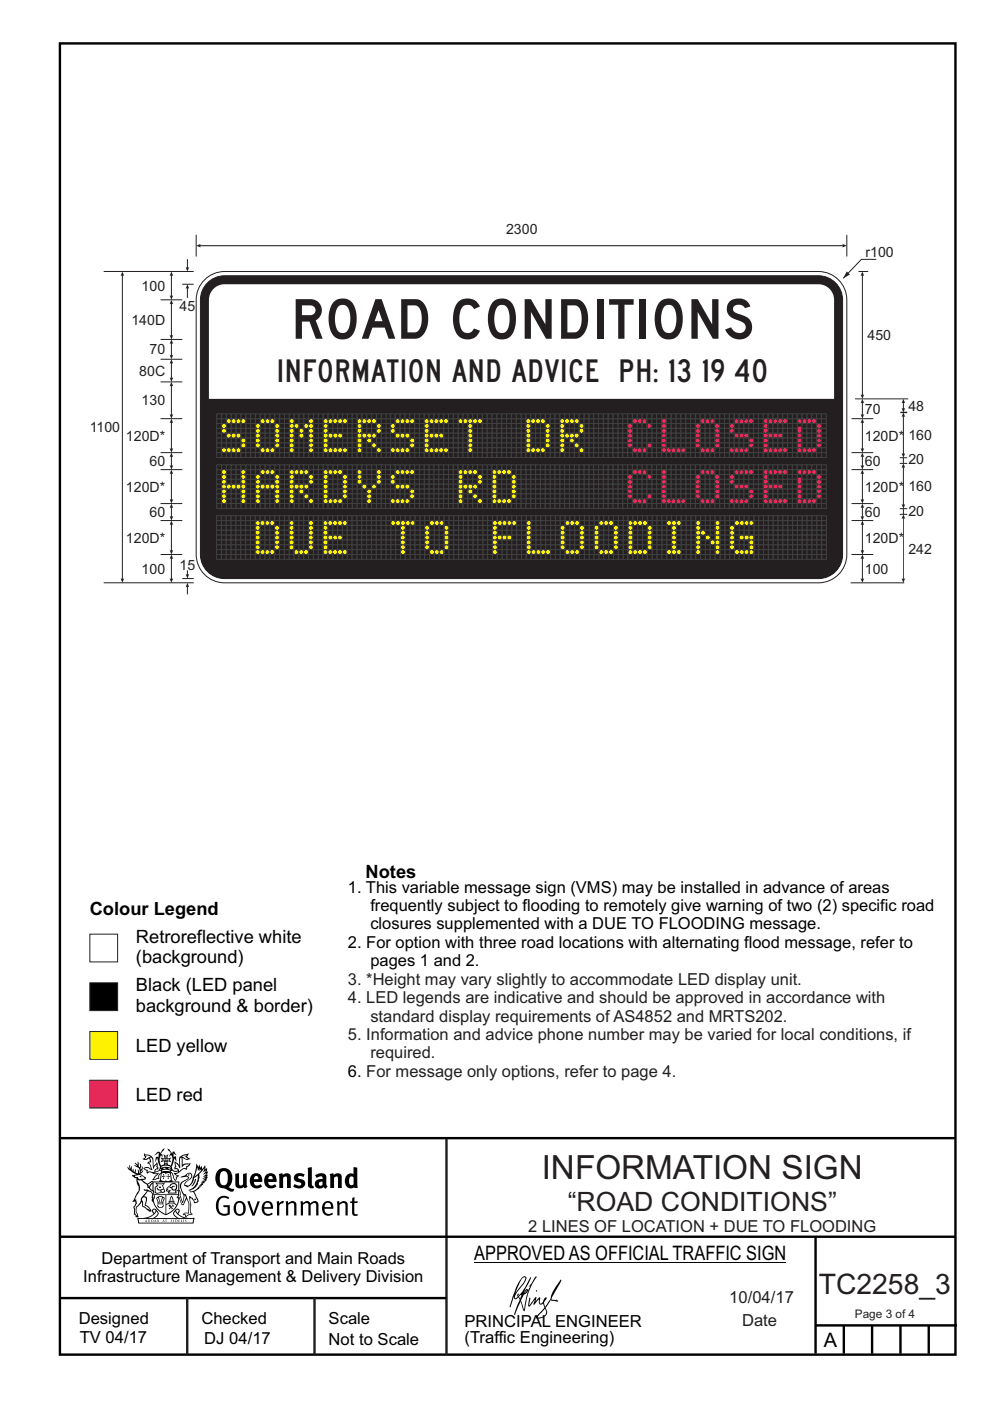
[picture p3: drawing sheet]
<svg xmlns="http://www.w3.org/2000/svg" width="210mm" height="297mm" viewBox="0 0 210 297" stroke-linecap="round" stroke-linejoin="round" font-family="sans-serif">
<defs><g id="words">
<text font-size="11.7" fill="#231f20" x="61.7" y="71.8">ROAD CONDITIONS</text>
<text font-size="7.1" fill="#231f20" x="114.9" y="249.9">INFORMATION SIGN</text>
<text font-size="6.7" fill="#231f20" x="58.6" y="80.9">INFORMATION AND ADVICE PH: 13 19 40</text>
<text font-size="6" fill="#231f20" x="173.7" y="274.4">TC2258_3</text>
<text font-size="5.6" fill="#231f20" x="120.4" y="256.8">“ROAD CONDITIONS”</text>
<g font-size="4.2">
<text x="100.6" y="267.2">APPROVED AS OFFICIAL TRAFFIC SIGN</text>
<text x="174.7" y="285.6">A</text>
</g>
<g font-size="3.9">
<text x="77.5" y="186.1">Notes</text>
<text x="19" y="194.1">Colour Legend</text>
<text x="28.8" y="199.8">Retroreflective white</text>
<text x="28.8" y="204.2">(background)</text>
<text x="28.8" y="210.2">Black (LED panel</text>
<text x="28.8" y="214.5">background &amp; border)</text>
<text x="28.8" y="223">LED yellow</text>
<text x="28.8" y="233.3">LED red</text>
</g>
<g font-size="3.5">
<text x="73.8" y="189.2">1. This variable message sign (VMS) may be installed in advance of areas</text>
<text x="78.6" y="193.1">frequently subject to flooding to remotely give warning of two (2) specific road</text>
<text x="78.6" y="197.1">closures supplemented with a DUE TO FLOODING message.</text>
<text x="73.8" y="201">2. For option with three road locations with alternating flood message, refer to</text>
<text x="78.6" y="204.9">pages 1 and 2.</text>
<text x="73.8" y="228.3">6. For message only options, refer to page 4.</text>
<text x="21.5" y="267.9">Department of Transport and Main Roads</text>
<text x="17.7" y="271.8">Infrastructure Management &amp; Delivery Division</text>
<text x="16.7" y="280.7">Designed</text>
<text x="42.7" y="280.7">Checked</text>
<text x="69.7" y="280.7">Scale</text>
<text x="98.5" y="281.4">PRINCIPAL ENGINEER</text>
<text x="16.9" y="284.8">TV 04/17</text>
<text x="43.3" y="284.9">DJ 04/17</text>
<text x="69.7" y="285.2">Not to Scale</text>
<text x="98.5" y="284.8">(Traffic Engineering)</text>
</g>
<g font-size="3.5" fill="#231f20">
<text x="73.8" y="208.8">3. *Height may vary slightly to accommodate LED display unit.</text>
<text x="73.8" y="212.7">4. LED legends are indicative and should be approved in accordance with</text>
<text x="73.8" y="220.5">5. Information and advice phone number may be varied for local conditions, if</text>
<text x="78.6" y="216.6">standard display requirements of AS4852 and MRTS202.</text>
<text x="78.6" y="224.4">required.</text>
<text x="112" y="261.1">2 LINES OF LOCATION + DUE TO FLOODING</text>
<text x="154.7" y="276.2">10/04/17</text>
<text x="157.4" y="281.2">Date</text>
</g>
<g font-size="3" fill="#231f20">
<text x="107.3" y="49.6">2300</text>
<text x="183.6" y="54.4">r100</text>
<text x="30" y="61.6">100</text>
<text x="38.1" y="65.9">45</text>
<text x="27.9" y="68.8">140D</text>
<text x="31.7" y="75.1">70</text>
<text x="184" y="72.1">450</text>
<text x="29.5" y="79.6">80C</text>
<text x="30" y="85.9">130</text>
<text x="183.4" y="87.7">70</text>
<text x="192.7" y="87.1">48</text>
<text x="19" y="91.6">1100</text>
<text x="26.7" y="93.4">120D*</text>
<text x="183.4" y="93.4">120D*</text>
<text x="192.7" y="93.3">160</text>
<text x="31.7" y="98.8">60</text>
<text x="183.4" y="98.8">60</text>
<text x="192.7" y="98.4">20</text>
<text x="26.7" y="104.2">120D*</text>
<text x="183.4" y="104.2">120D*</text>
<text x="192.7" y="104.1">160</text>
<text x="31.7" y="109.6">60</text>
<text x="183.4" y="109.6">60</text>
<text x="192.7" y="109.5">20</text>
<text x="26.7" y="115">120D*</text>
<text x="183.4" y="115">120D*</text>
<text x="192.7" y="117.4">242</text>
<text x="30" y="121.6">100</text>
<text x="38.1" y="120.8">15</text>
<text x="183.4" y="121.6">100</text>
</g>
<text font-size="2.5" fill="#231f20" x="181.3" y="279.4">Page 3 of 4</text>
</g></defs>
<path d="M12.7 9.2h190v278h-190zM12.7 241.3h189.9M12.7 275.2h82M12.7 262.2h190.1M173 262.2v24.8M173 281h30M179 281v6M185 281v6M191 281v6M197 281v6" fill="none" stroke="#000" stroke-width=".51"/>
<path d="M94.7 241.4v45.8M39.7 275.2v12M66.7 275.2v12" fill="none" stroke="#231f20" stroke-width=".51"/>
<g fill="#000">
<path d="M29.5 249.5l.3-.2 .3 .3z" fill-rule="evenodd"/>
<path d="M30.8 244.9l1.1 .3-.9 .5h-.4l.5-.5zM31.8 245.5l.2-.1a2.44 2.44 0 0 1 .4 2l.1 .4 .7-1-.1 .6 .3 .3a.57 .57 0 0 0-.6 .8l-1-.2-.5 .2 .1-.5-.7-.2 .6-.2 1 .5 .1-.1-.6-1.3-.2-.1 .5-.1zM30.7 244.5l-.2 .4 .3 .4-.6 .4a1.04 1.04 0 0 0 1.4-.1l.2 .7h-.4l-.2 .4a.94 .94 0 0 1 .9 1.1l-.2-.1a1.16 1.16 0 0 0-1.5-.1l.3 .4 .4 .2 .1 .5 .2 .2v-.2a.94 .94 0 0 1 1.1 .2h.9l-1.2 1.2a1.13 1.13 0 0 0 1.2-.2l.4-.1-.1-.4 .5-.7a.83 .83 0 0 0-.6 1.1l-.3-.1-.7 .3 1.1-1.4-.5 .2-.5-.1 1.3-.5-.2-.2-.8 .4v-.3l.2-.2 .3 .1 .1-.3-.2-.4v-.6l-.2-.3-.6 .9v-.7a1.42 1.42 0 0 0-1.7-1.8z" fill-rule="evenodd"/>
<path d="M31 258.7l.1 .2h-.2zM31 258.6l-.3 .5 .4-.1 .2 .1z" fill-rule="evenodd"/>
<path d="M31.3 258.6h.2v.4a.25 .25 0 0 0 .3-.1 .25 .25 0 0 0-.1-.3h.1a.29 .29 0 0 1 0 .4 .29 .29 0 0 1-.4 0 .29 .29 0 0 1 0-.4z" fill-rule="evenodd"/>
<path d="M32.2 258.6a.22 .22 0 0 1 .3 .2 .22 .22 0 0 1-.3 .2zM32 258.6v.5a.33 .33 0 0 0 .5-.1 .33 .33 0 0 0 0-.4 .33 .33 0 0 0-.5 0z" fill-rule="evenodd"/>
<path d="M29.2 250.1l.3 .2a.61 .61 0 0 1 .8 .3l.3 .2a.8 .8 0 0 1 .6 1l.4 .1 .5 .6a1 1 0 0 1 .5 1l-.1 .7v-.5h-.1a.96 .96 0 0 0-.8-1.3l-.3-.2h-.6l-.1-.1-.2 .1 .2 .3h.5l-1.1 1.4-.2 .9-.4 .6a1.33 1.33 0 0 0-.5 1.8l.2 .5a1.26 1.26 0 0 1-.5-1.4l-.1-.4a1.56 1.56 0 0 0 .4-1.7l-.3 .2 .2-.5a3.2 3.2 0 0 0 .7-3zM30.4 253.9h.4a2.06 2.06 0 0 1-.1 1.6l.7 .5 .4 .5-.6-.2-.8-.6-.1-.9a.51 .51 0 0 1 .1-.9zM28.6 249.3a1.52 1.52 0 0 1 2.1 .6l-1.1 .1-.2-.1-.2-.4-.4 .1zM27.5 247v.8l-.3-.4-.2 .1a3.1 3.1 0 0 0 2 1.5l-1 .1 .5 .6 .5 .1v1.1a1.84 1.84 0 0 1-.2 2.5l-.4 .9-.4 .4 .3 .1 .4-.1 .1 .4-.2 .5-.3 .2 .1 1.8 .2-.1 .2 .6h.2l.4-.1-.1-.5a1.3 1.3 0 0 1-.1-1.6l.8-1.1 .2 1.1 .6 .2 .4 .6 .2-.2 .2 .4 .5-.1a1.85 1.85 0 0 0-1.2-1.3l.1-.3a1.39 1.39 0 0 0 0-1.5h-.5l.5-.6a.66 .66 0 0 1 .9-.4 .66 .66 0 0 1 .3 .9l-.1 .4h.2v.1l-.2 .3 .2 .5 .2-.3a2.24 2.24 0 0 0 .1-2.2 .73 .73 0 0 1-.7-.6 .73 .73 0 0 1 .5-.8l.1-.2a.94 .94 0 0 0-.9 .8 .48 .48 0 0 1-.1-.5 .48 .48 0 0 1 .5-.3l.5-.3a.51 .51 0 0 0-.8 .2l-.5 .3-1-.8 .6-.1 .1-.5-1.1-.7 .5-.4v-.4l-.5 .5 .1-.2a.69 .69 0 0 0 .2-1.1v.5l-.3 .2 .1-1.1-.3-.2 .1 .6-.1 .2-.4-1.2v.6l-.7-.3 .6 .6-.6-.2 .2 .3a1 1 0 0 1 .8 1.5l-.2-.8v.8l-.5-.2-.1-.7-.2 .6-.2-.1v-.6l-.2 .4-.2-.2 .1-.7-.2 .5z" fill-rule="evenodd"/>
<path d="M32.9 258.7l.1 .2h-.2zM32.9 258.6l-.2 .5 .3-.1 .2 .1z" fill-rule="evenodd"/>
<path d="M33.6 251.6h.5l.1 .3h-.4z" fill-rule="evenodd"/>
<path d="M33.3 258.6h.2v.2l.3-.2-.2 .2 .2 .3-.3-.2-.1 .2h-.1l.2-.3z" fill-rule="evenodd"/>
<path d="M34.7 258.7l.1 .2h-.2zM34.7 258.6l-.3 .5 .4-.1 .2 .1z" fill-rule="evenodd"/>
<path d="M34.2 252.4a.3 .3 0 0 0 .6 0 .3 .3 0 0 0-.6 0zM33.3 251l.3 .3-.3 .3a.79 .79 0 0 0 0 1.3l.8-.2-.1-.3a.55 .55 0 0 1-.7-.6h.1l.1 .3 .4 .1 .8-.2-.4-.7 .4-.3-.7 .1zM33 250.7l1.1 .2 .9-.2-.4 .7 .4 1.1a.56 .56 0 0 1-.8 .3l-.2 .1a.73 .73 0 0 1-.9 .1 .73 .73 0 0 1-.3-.9v-.4l.5-.4z" fill-rule="evenodd"/>
<path d="M34.5 254h.2v.2l-.3 .6h-.1zM33.6 255.3h.9v.2a.55 .55 0 0 1-.8 .4v-.2h-.2zM33.4 254h.2l.2 .8h-.2zM33.6 255h.8l.1 .1-.8 .1zM33.8 253.7h.5l-.2 1.1h-.2zM33.3 253.8l-.1 .3 .3 1.2a.48 .48 0 0 0-.1 .5 .48 .48 0 0 0 .4 .3l.6-.1a.49 .49 0 0 0 .2-.7l.3-1.2-.1-.3a1.42 1.42 0 0 0-1.5 0z" fill-rule="evenodd"/>
<path d="M34.6 248.9l.2 .1-.1 .3 .4 .1h-.4v.6l-.1-.5-.3-.1h.3z" fill-rule="evenodd"/>
<path d="M35 258.6h.4h-.1v.5h-.2l.1-.5z" fill-rule="evenodd"/>
<path d="M34.3 248.8a.57 .57 0 0 1 .9 .2 .57 .57 0 0 1 .9-.2l.2 1.4-.2 .1a.57 .57 0 0 1-.9-.1 .69 .69 0 0 1-1.1 0zM34.2 248.1l-.3 2.1-.2 .4h2.9l-.1-.4-.3-2.1h-.2v.3l-.8-.1-.9 .1 .1-.3z" fill-rule="evenodd"/>
<path d="M34.2 247.4a1.51 1.51 0 0 1 2 .2 2.67 2.67 0 0 0-2.1 0zM35.7 247.6l.4 .2 .1 .2-.4-.1zM34.6 247.7l.4-.1 .2 .2h-.4zM34 247.9l.3 .1-.3 .1zM34.9 246.9l.3-.2 .2 .2zM34.9 245.7h.2v.4h-.2zM35 245.1l.2 .2 .2-.2-.1 .4h-.2zM35.1 246.3h.2l.1 .4-.2-.2-.2 .2zM35.3 245.7h.2v.4h-.2zM34.4 245.7l.3 .1v.2l-.3 .1 .2-.2zM35.7 245.8l.3-.1-.2 .2 .2 .2-.4-.1zM32.7 244.9l1-.5-.1 1-.2-.1-.4 .1-.2 1.1 .5-1 .2 .9a1.84 1.84 0 0 1 .3 1.7l.4 .1a2.48 2.48 0 0 1 2.2 .1l.2-.3-.2-.7 .7-1.7 .4 .6-.2-1-.2-.1-.2 .3v-.9l.6 .4-.6-.7h-.3l-.1 .4-.5-.8-.5-.3 .2 .4 .5 .6-.4 .7 .4-.3a2.06 2.06 0 0 1 0 2.2l-.6-.2-.1-.6 .1-.1 .8 .2-.4-.5 .4-.5-.7 .2-.2-.2 .2-.7-.5 .4-.5-.4 .2 .7-.2 .2-.7-.2 .4 .5-.4 .5 .7-.2 .2 .1-.2 .6-.5 .2a2.02 2.02 0 0 1 0-2.2l.3 .5-.1-.6-.3-.1 .8-1.2-.5 .3-.4 .7-.2-.3a.8 .8 0 0 0-.8 .5z" fill-rule="evenodd"/>
<path d="M35.6 248.9l.2 .1-.1 .4h.3l-.3 .1v.5l-.1-.6h-.3l.3-.1z" fill-rule="evenodd"/>
<path d="M36 254.8h.8v.2h-.8zM36.4 253.8l.2 .8h-.4zM36.4 253.5l-.3 .5-.1 .6h-.2v.4l-.7 .4 .1 .2a1.48 1.48 0 0 1 2.2 .1l.2-.1-.6-.5v-.5h-.2l-.1-.6z" fill-rule="evenodd"/>
<path d="M36.2 258.6h.3h-.2v.2h.2h-.2l.1 .3h-.2z" fill-rule="evenodd"/>
<path d="M36.7 258.6h.2v.5h-.2z" fill-rule="evenodd"/>
<path d="M35.8 255.4l.3 .1 .2 .3 .3-.2-.2-.2a.38 .38 0 0 1 .4 .5l-.1-.2-.3 .3 .3 .2-.3 .2-.1-.3-.4 .3-.1-.2 .4-.3-.2-.1-.1 .1z" fill-rule="evenodd"/>
<path d="M35.6 251.9l.7-.5a.58 .58 0 0 1 1-.1 .58 .58 0 0 1-.5 .9l-.2-.3a.43 .43 0 0 1 .6-.3v-.1a.57 .57 0 0 0-.8 .2l-.2-.1-.3 .2 .4 .1a.55 .55 0 0 0 .9 .5v.5h-1.3l.3-.4-.1-.2-.6 .1 .2-.2-.2-.1zM35.4 251.8l-.1 .2a.39 .39 0 0 0 .2 .7l.3-.1-.2 .5h1.9l-.1-.8a.86 .86 0 0 0-.1-1.4 .86 .86 0 0 0-1.3 .4z" fill-rule="evenodd"/>
<path d="M37.3 258.6a.22 .22 0 0 1 .3 .2 .22 .22 0 0 1-.3 .2zM37.1 258.6v.5a.33 .33 0 0 0 .5-.1 .33 .33 0 0 0 0-.4 .33 .33 0 0 0-.5 0z" fill-rule="evenodd"/>
<path d="M37.8 258.6h.3h-.1v.2h.1h-.1v.2l.1 .1h-.3z" fill-rule="evenodd"/>
<path d="M32.4 250.5h5.6v2l-.2-.1v-1.7h-5.2v2.5h5.2v-.8l.1 .2-.1 1.1v-.3h-2.5v4a4.1 4.1 0 0 0 2.6-3.6l.1-.1a4 4 0 0 1-2.8 3.9 4.2 4.2 0 0 1-2.8-4.7l.1 1.3 .1-.1a3.8 3.8 0 0 0 2.5 3.3v-4h-2.5l-.2-.9z" fill-rule="evenodd"/>
<path d="M38.3 258.6h.3l-.1 .4 .2 .1h-.4z" fill-rule="evenodd"/>
<path d="M38.5 245.3l.5-.3 .7-.1-.6 .3 .8 .5h-.3zM38.3 245.5h.2l.1 2a1.69 1.69 0 0 1 1.5-.7l-.7 .5 .1 .5a1.1 1.1 0 0 0-1.5 .6l-.1-.5-.2-.2h-.5l.2-.4-.2-.7a1.42 1.42 0 0 1 .8 1.1l.2-.1zM37.1 246.2l.1 1-.2 .3v.5l.6-.1 .1 .2a.96 .96 0 0 1-1.1-.1l-.1 .1a1.06 1.06 0 0 0 1.3 .2v.1a.72 .72 0 0 1-1 .2l.3 .5 .6 .3-.4 .1-.1 .7-.3-.4-.3-1.1-.4-.4 .4 .9a1.54 1.54 0 0 0 .6 1.2l.2-.3a.58 .58 0 0 1 .5-.7l.1-.2h-.3l-.4-.3 .9-.5a.93 .93 0 0 1 1.1-.5l.1 .2 .2-.1 .1-.5a.99 .99 0 0 0 .7-.9l-1.3 .1-.4 .3v-1.5l.9 .4 .8-.3h-.3l-.5-.4 .4-.7-.7 .2a1.46 1.46 0 0 0-1.3 2.1v.4l-.2-.4z" fill-rule="evenodd"/>
<path d="M38.9 258.6h.2v.5h-.2z" fill-rule="evenodd"/>
<path d="M39.3 258.6h.2l-.2 .1 .2 .2-.1 .2h-.1v-.2l.2 .1z" fill-rule="evenodd"/>
<path d="M29.4 258.4h11.6l-.2 .8h-11.3zM31.3 258.2l.5-.1a2.48 2.48 0 0 0 1.4-1.3l.2 .6-.5 .5-.4 .3zM32.5 256.6l.3-.2 .2 .2-.3 .6zM37.2 256.8a2.65 2.65 0 0 0 1.8 1.4h-1.1l-.5-.3-.5-.5zM37.4 256.6l.2-.2 .3 .2-.3 .6zM29.2 258.2l.1 1.2h11.7l.3-1.1-.2-.1a4.1 4.1 0 0 1-3.3-.9l.3-.4-.1-.5a1.06 1.06 0 0 0-1.3 .9l.2 .4 .6 .5h-4.7l.3-.1a.84 .84 0 0 0 .6-.7 .84 .84 0 0 0-.5-.9l-.3-.2-.5 .1-.1 .5 .3 .4a4.2 4.2 0 0 1-3.4 .9z" fill-rule="evenodd"/>
<path d="M41.3 250.1l.3-.2-.2 .9-.6 .7h-.2l.5-.7z" fill-rule="evenodd"/>
<path d="M41.2 254.2l.3-.1 .1 .3h-.4z" fill-rule="evenodd"/>
<path d="M39.7 249l.3-.2 .5 .2a.88 .88 0 0 1-.6 1.1 1.22 1.22 0 0 0-.8 1.3l.5 .2a.72 .72 0 0 0 .9-.4l.5-.8 .2-.6 .8-.6v.3a2.85 2.85 0 0 1-2 2.8l.1 .1a2.13 2.13 0 0 0 1.9-1.5l-.1-.2a2.01 2.01 0 0 0 .3-1.8l1.2-1.3-.4 1 .7-.5-.7 1 .8-.4-.8 .8 .7-.1-.9 .5 .8-.1-.8 .4h.7l-.8 .3 .3 .2h-.4l.2 .4-.4-.1 .2 .3h-.4l.1 .3h-.1a2.16 2.16 0 0 1-2 1l.1 .2h.4a.76 .76 0 0 1 .7 .7l.5 1.2-.6 .2a1.45 1.45 0 0 0-1.2-1.3l.3 1.8-.1 1.9 .4 .2a1.07 1.07 0 0 0-1.2 .4v-.3l-.5-.2a.87 .87 0 0 1 1-.1l.1-.7a4.4 4.4 0 0 0-.6-3.1l-.1-.3h-.2a2.16 2.16 0 0 1-.7-2.2l.3-.3 1.2-.8a.55 .55 0 0 0-.4-.7zM37.8 252.4a.76 .76 0 0 1 .3 1.1l.6 1.6 .4-1.7 .2 .1a.61 .61 0 0 1-.1 .9l-.3 .9h-.2l-.7-1.6-.3 .1a1.18 1.18 0 0 0 .1-1.4zM41.8 247.5l.2 .8 .3-.6v.6l.3-.5a1.9 1.9 0 0 1-1.1 1.4l-.3 .3zM38.2 249.6l1.4-.1 .2 .1v.3l-.5 .3a1.26 1.26 0 0 0-1 1.9l.2 .7a1.84 1.84 0 0 1 .2 2l-.4-1.3a.96 .96 0 0 0-.4-1.3l-.4 .3a.78 .78 0 0 1-.1 1.3l.2 .2h.4l.4 1.1a.38 .38 0 0 0 .2 .4 .38 .38 0 0 0 .4-.1l.6-1.2a2.94 2.94 0 0 1 .3 2.5v.5l-.8-.1-.3 .4v.2l.4-.1 .1 .4 .2 .1a1.02 1.02 0 0 1 1.3-.5l-.1-.4-.3-.1 .2-1.7-.3-1.4 .1 .1a1.14 1.14 0 0 1 .7 .9 .63 .63 0 0 0 .9-.2 .63 .63 0 0 0-.2-.8l-.6-1.3 .9-.6 .2-.3 .2-.1v-.2h.3l-.1-.3h.4l-.1-.3 .5-.1-.2-.2 .5-.4 .1-.2-.3 .1 .5-.6-.3 .1 .3-.6-.4 .1 .4-.5v-.3l-.3 .2 .1-.6v-.3l-.4 .3-.1-.8-.5 .8-.2-.7-.2 .5-.3-.8-.1 .6-.5-.8-.1 1.4-.7 1.9a1.81 1.81 0 0 1-.9 1.4l-.6-.2a1.75 1.75 0 0 1 1.1-1.2 .75 .75 0 0 0 .1-1.3 .75 .75 0 0 0-1.2 .5z" fill-rule="evenodd"/>
<path d="M46.4 253.9a1.72 1.72 0 0 1 2.2 0l-.2 .3a1.24 1.24 0 0 0-1.4-.1 1.24 1.24 0 0 0-.7 1.3 1.49 1.49 0 0 0 1.3 2l.7-.2v-1.3h-.9l-.1-.4h1.4v2a1.93 1.93 0 0 1-2.2-.1 1.93 1.93 0 0 1-.7-2.2l.2-.7z" fill-rule="evenodd"/>
<path d="M47 248.5a2.55 2.55 0 0 0 0 2.7l.3 .1a.81 .81 0 0 0 1-.9v-.6a1.04 1.04 0 0 0-1.1-1.5zM46.3 248.1a1.82 1.82 0 0 1 2.1-.2 1.82 1.82 0 0 1 .9 1.9 2.29 2.29 0 0 1-.8 1.9l.7 .3h.5l-.2 .6a2.87 2.87 0 0 1-2-.7 2.12 2.12 0 0 1-1.7-3.1z" fill-rule="evenodd"/>
<path d="M50.3 255.2a1.65 1.65 0 0 0 .3 2.2 .99 .99 0 0 0 1-1.5 .78 .78 0 0 0-.4-.8 .78 .78 0 0 0-.9 .1zM50 254.9a1.33 1.33 0 0 1 1.6-.1 1.33 1.33 0 0 1 .5 1.5 1.31 1.31 0 0 1-1.3 1.5 1.31 1.31 0 0 1-1.3-1.6l.1-.5z" fill-rule="evenodd"/>
<path d="M49.9 248.9l.8-.2v2a.46 .46 0 0 0 .2 .6 .46 .46 0 0 0 .7-.2v-2.2l.7-.2v2.4l.2 .5-.6 .4-.2-.3a1.02 1.02 0 0 1-1.2 .2 1.02 1.02 0 0 1-.6-1.1z" fill-rule="evenodd"/>
<path d="M52.5 254.7l.4-.1 .9 2.6 .8-2.5h.5l-1.1 3h-.5z" fill-rule="evenodd"/>
<path d="M54 249.5l-.1 .5h.9a.49 .49 0 0 0-.2-.6 .49 .49 0 0 0-.6 .1zM53.4 249.2a1.34 1.34 0 0 1 1.6-.3 1.34 1.34 0 0 1 .6 1.5v.2h-1.7a.77 .77 0 0 0 .5 .8 .77 .77 0 0 0 .9-.3l.3 .4a1.59 1.59 0 0 1-2.1 .2 1.59 1.59 0 0 1-.4-2z" fill-rule="evenodd"/>
<path d="M56.2 255.2l-.2 .7h1.4a.7 .7 0 0 0-.3-.8 .7 .7 0 0 0-.9 .1zM55.9 255a1.22 1.22 0 0 1 1.5-.2 1.22 1.22 0 0 1 .5 1.5h-1.9a.93 .93 0 0 0 .5 1 .93 .93 0 0 0 1.2-.2l.1 .3a1.43 1.43 0 0 1-1.7 .1 1.43 1.43 0 0 1-.6-1.7z" fill-rule="evenodd"/>
<path d="M57 249.5l-.1 .5h.9a.49 .49 0 0 0-.2-.6 .49 .49 0 0 0-.6 .1zM56.4 249.2a1.34 1.34 0 0 1 1.6-.3 1.34 1.34 0 0 1 .7 1.5v.2h-1.8a.77 .77 0 0 0 .5 .8 .77 .77 0 0 0 .9-.3l.3 .4a1.59 1.59 0 0 1-2 .2 1.59 1.59 0 0 1-.5-2z" fill-rule="evenodd"/>
<path d="M58.7 254.8l.4-.2 .1 .5 .4-.3 .6-.2-.2 .6a.66 .66 0 0 0-.8 .6v1.9h-.4z" fill-rule="evenodd"/>
<path d="M59.1 248.9l.8-.2 .1 .4a.95 .95 0 0 1 1-.3 .95 .95 0 0 1 .7 .8v2.3h-.8v-2.3a.46 .46 0 0 0-.8 .1v2.2h-.9z" fill-rule="evenodd"/>
<path d="M60.6 254.8l.4-.2 .1 .5a.94 .94 0 0 1 1-.4 .94 .94 0 0 1 .8 .7v2.3h-.5l-.1-2.5a.81 .81 0 0 0-1.2 .3v2.2h-.4z" fill-rule="evenodd"/>
<path d="M62.5 249.1a1.75 1.75 0 0 1 2.1-.1l-.2 .5-.6-.2a.43 .43 0 0 0-.6 .3l.4 .3a1.04 1.04 0 0 1 1.2 1.2 1.04 1.04 0 0 1-1.4 .9l-1.2-.4 .3-.6 1 .4 .4-.4a.88 .88 0 0 0-1-.5l-.4-.2-.1-.4z" fill-rule="evenodd"/>
<path d="M65.3 247.6l.8-.2 .1 3.8 .2 .2 .2 .5a.88 .88 0 0 1-1-.1 .88 .88 0 0 1-.3-1z" fill-rule="evenodd"/>
<path d="M63.7 254.7l.5-.1 .1 .5 .4-.3a.78 .78 0 0 1 1.1 .3 .9 .9 0 0 1 1-.5 .9 .9 0 0 1 .7 .8v2.3h-.4l-.1-2.5a.67 .67 0 0 0-1.1 .3v2.2h-.5v-2.4l-.4-.2-.7 .4v2.2h-.5z" fill-rule="evenodd"/>
<path d="M67.8 250.6a.43 .43 0 0 0-.1 .7 .43 .43 0 0 0 .7-.1v-.7zM66.8 249.2a1.7 1.7 0 0 1 2.4 .1v1.8l.3 .4-.4 .5-.5-.3a1.03 1.03 0 0 1-1.7-.2 1.03 1.03 0 0 1 .8-1.5h.7v-.4a.8 .8 0 0 0-1.2 .1z" fill-rule="evenodd"/>
<path d="M69 255.2l-.2 .7h1.4a.7 .7 0 0 0-.3-.8 .7 .7 0 0 0-.9 .1zM68.7 255a1.22 1.22 0 0 1 1.5-.2 1.22 1.22 0 0 1 .5 1.5h-1.9a.93 .93 0 0 0 .5 1 .93 .93 0 0 0 1.2-.2l.1 .3a1.44 1.44 0 0 1-1.7 .1 1.44 1.44 0 0 1-.6-1.7z" fill-rule="evenodd"/>
<path d="M69.9 248.9l.8-.2 .1 .4a.95 .95 0 0 1 1-.3 .95 .95 0 0 1 .7 .8v2.3h-.8v-2.3a.46 .46 0 0 0-.8 .1v2.2h-.8z" fill-rule="evenodd"/>
<path d="M71.4 254.8l.5-.2 .1 .5a.94 .94 0 0 1 1-.4 .94 .94 0 0 1 .7 .7v2.3h-.4l-.1-2.5a.81 .81 0 0 0-1.2 .3v2.2h-.5z" fill-rule="evenodd"/>
<path d="M74.3 249.5a1.48 1.48 0 0 0 0 1.7l.4 .1 .3-.2v-1.5l-.3-.2zM75 247.4l.8 .2 .1 4.3h-.7l-.1-.2a1.26 1.26 0 0 1-1.4 0 1.26 1.26 0 0 1-.6-1.3 1.29 1.29 0 0 1 .5-1.3 1.29 1.29 0 0 1 1.4-.2z" fill-rule="evenodd"/>
<path d="M74.7 254l.5-.2v.9h.7l-.1 .4h-.7l.1 2.2 .1 .1h.5l.1 .3a.75 .75 0 0 1-1.2-.6v-2h-.4v-.4h.4z" fill-rule="evenodd"/>
<path d="M111.6 273.7l.2-.2-.5 .7zM110.4 274.5l.2 .1-.3 .8-.2-.5zM110.9 270.9h.5a9.3 9.3 0 0 1-2 3.1l-.1 .3 1-2.5zM110.6 271a14.7 14.7 0 0 0-2.2 4.9l-.3 1.2 .1 .1 .8-2.3a.42 .42 0 0 0 .2 .6 .42 .42 0 0 0 .6-.3l.2-.1 .2 .5-1.1 3.2h.2l1.1-2.9 .6 1.9 .2 .2 .2-.5a13.5 13.5 0 0 1 2-6.2l.4-.5-.1-.2-1.6 2.1 .4-.1a14.9 14.9 0 0 0-1.3 5.1l-.4-1.1a1.39 1.39 0 0 1 .2-1.9l.1-.2a.92 .92 0 0 0 .8-1.2 .75 .75 0 0 0-.8 .7l-.1 .2 1.6-3.4h-.1l-.4 .7a10.5 10.5 0 0 1-2.2 3.3l.2-.5a.32 .32 0 0 0-.4 .2 .32 .32 0 0 0 .1 .4l-.5 .4a3.2 3.2 0 0 1 1.1-2.3l.5-.6a2.49 2.49 0 0 0 .7-1.6l-.4-.2z" fill-rule="evenodd"/>
<path d="M113.7 273.6l.3 .2h-.3z" fill-rule="evenodd"/>
<path d="M115.6 277.5a1.15 1.15 0 0 1 .1 1.3 1.15 1.15 0 0 1-1.2 .5l-.6 .1zM112.2 275.2l-.2 1.6 .2 .2 1.2-1.5-.2 1.1 1.1-1.1a.94 .94 0 0 0 .4 1.1l.5-.3 .3 .9-1.2 1.3a.98 .98 0 0 0-.5 1 1.9 1.9 0 0 0 2.3-1.3l-.1-.2a1.02 1.02 0 0 1 .2-1.4l.6-1 1.5 .3-.2-.4v.2l-1.1-.1v-.3l2-3.6 .1-.2-.2-.2-1.7 2.8a6.6 6.6 0 0 1-1.6 2.9l-.1-.2a1.01 1.01 0 0 1 .4-1.4l.1-.2-.3-.1-.4 .4-.1 .5-.6 .4-.1-.4 .1-.9-.2-.1-.9 1 .3-1h-.2l-1.4 1.8 .3-1.5v-.1z" fill-rule="evenodd"/>
<circle cx="40" cy="249.1" r=".17"/>
</g>
<path d="M100.6 267.7h66.2" fill="none" stroke="#000" stroke-width=".21"/>
<path d="M19.1 198.1h5.8v5.8h-5.8z" fill-rule="evenodd" fill="#fff" stroke="#231f20" stroke-width=".21"/>
<path d="M19.1 218.7h5.8v5.9h-5.8z" fill-rule="evenodd" fill="#fff200" stroke="#231f20" stroke-width=".21"/>
<path d="M19.1 208.4h5.8v5.9h-5.8z" fill-rule="evenodd" fill="#000" stroke="#231f20" stroke-width=".21"/>
<path d="M19.1 229h5.8v5.9h-5.8z" fill-rule="evenodd" fill="#ee295c" stroke="#231f20" stroke-width=".21"/>
<path d="M43.4 59.3a6 6 0 0 1 4.2-1.7h126a6 6 0 0 1 6 6v54a6 6 0 0 1-6 6h-126a6 6 0 0 1-6-6v-54a6 6 0 0 1 1.8-4.3z" fill-rule="evenodd" fill="#fff" stroke="#231f20" stroke-width=".21"/>
<path d="M44.3 59.7a5.1 5.1 0 0 1 3.3-1.2h126a5.1 5.1 0 0 1 5.1 5.1v54a5.1 5.1 0 0 1-5.1 5.1h-126a5.1 5.1 0 0 1-5.1-5.1v-54a5.1 5.1 0 0 1 1.8-3.9z" fill-rule="evenodd" fill="#231f20" stroke="#1f221f" stroke-width=".21"/>
<path d="M45.3 61.2a3.3 3.3 0 0 1 2.3-.9h126a3.3 3.3 0 0 1 3.3 3.3v54a3.3 3.3 0 0 1-3.3 3.3h-126a3.3 3.3 0 0 1-3.3-3.3v-54a3.3 3.3 0 0 1 1-2.4z" fill-rule="evenodd" fill="#fff"/>
<path d="M41.6 49.8v4.6" fill="none" stroke="#231f20" stroke-width=".21"/>
<path d="M42.5 84.6h136.2v33a5.1 5.1 0 0 1-5.1 5.1h-126a5.1 5.1 0 0 1-5.1-5.1z" fill-rule="evenodd" fill="#231f20"/>
<path d="M42.2 52.1h136.8" fill="none" stroke="#231f20" stroke-width=".21"/>
<g fill="#231f20">
<path d="M178.7 51.7l.9 .4-.9 .4z" fill-rule="evenodd"/>
<path d="M41.6 52.1l1-.4v.8z" fill-rule="evenodd"/>
</g>
<g fill="none" stroke="#231f20" stroke-width=".21">
<path d="M22 57.6h19.1M179.6 49.8v4.6M34.1 76.2h4.6M34.1 72h4.6M34.1 63.6h4.6M34.1 99.6h4.6M34.1 96h4.6M34.1 88.8h4.6M34.1 81h4.6M34.1 117.6h4.6M34.1 110.4h4.6M34.1 106.8h4.6"/>
<path d="M36.4 118.2v4.8M22 123.6h19.1"/>
</g>
<g fill="#231f20">
<path d="M36.4 117.6l.3 .9h-.7z" fill-rule="evenodd"/>
<path d="M36 122.6h.7l-.3 1z" fill-rule="evenodd"/>
</g>
<path d="M36.4 111v6" fill="none" stroke="#231f20" stroke-width=".21"/>
<g fill="#231f20">
<path d="M36 116.6h.7l-.3 1z" fill-rule="evenodd"/>
<path d="M36.4 110.4l.3 .9h-.7z" fill-rule="evenodd"/>
</g>
<path d="M36.4 107.4v2.4" fill="none" stroke="#231f20" stroke-width=".21"/>
<g fill="#231f20">
<path d="M36.4 106.8l.3 .9h-.7z" fill-rule="evenodd"/>
<path d="M36 109.4h.7l-.3 1z" fill-rule="evenodd"/>
</g>
<path d="M36.4 100.2v6" fill="none" stroke="#231f20" stroke-width=".21"/>
<g fill="#231f20">
<path d="M36 105.8h.7l-.3 1z" fill-rule="evenodd"/>
<path d="M36.4 99.6l.3 .9h-.7z" fill-rule="evenodd"/>
</g>
<path d="M36.4 96.6v2.4" fill="none" stroke="#231f20" stroke-width=".21"/>
<g fill="#231f20">
<path d="M36.4 96l.3 .9h-.7z" fill-rule="evenodd"/>
<path d="M36 98.6h.7l-.3 1z" fill-rule="evenodd"/>
</g>
<path d="M36.4 81.6v6.6" fill="none" stroke="#231f20" stroke-width=".21"/>
<g fill="#231f20">
<path d="M36.4 81l.3 .9h-.7z" fill-rule="evenodd"/>
<path d="M36 87.8h.7l-.3 1z" fill-rule="evenodd"/>
</g>
<path d="M36.4 89.4v6" fill="none" stroke="#231f20" stroke-width=".21"/>
<g fill="#231f20">
<path d="M36 95h.7l-.3 1z" fill-rule="evenodd"/>
<path d="M36.4 88.8l.3 .9h-.7z" fill-rule="evenodd"/>
</g>
<path d="M36.4 76.8v3.6" fill="none" stroke="#231f20" stroke-width=".21"/>
<g fill="#231f20">
<path d="M36 80h.7l-.3 1z" fill-rule="evenodd"/>
<path d="M36.4 76.2l.3 .9h-.7z" fill-rule="evenodd"/>
</g>
<path d="M36.4 72.6v3" fill="none" stroke="#231f20" stroke-width=".21"/>
<g fill="#231f20">
<path d="M36.4 72l.3 .9h-.7z" fill-rule="evenodd"/>
<path d="M36 75.2h.7l-.3 1z" fill-rule="evenodd"/>
</g>
<path d="M36.4 64.2v7.2" fill="none" stroke="#231f20" stroke-width=".21"/>
<g fill="#231f20">
<path d="M36 71h.7l-.3 1z" fill-rule="evenodd"/>
<path d="M36.4 63.6l.3 .9h-.7z" fill-rule="evenodd"/>
</g>
<path d="M36.4 58.2v4.8" fill="none" stroke="#231f20" stroke-width=".21"/>
<g fill="#231f20">
<path d="M36.4 57.6l.3 .9h-.7z" fill-rule="evenodd"/>
<path d="M36 62.6h.7l-.3 1z" fill-rule="evenodd"/>
</g>
<path d="M182.1 57.6h2.1M180.6 99.6h4.6M180.6 96h4.6M180.6 88.8h4.6M180.6 117.6h4.6M180.6 110.4h4.6M180.6 106.8h4.6M182.9 118.2v4.8M180.4 123.6h11.4" fill="none" stroke="#231f20" stroke-width=".21"/>
<g fill="#231f20">
<path d="M182.9 117.6l.4 .9h-.8z" fill-rule="evenodd"/>
<path d="M182.5 122.6h.8l-.4 1z" fill-rule="evenodd"/>
</g>
<path d="M182.9 111v6" fill="none" stroke="#231f20" stroke-width=".21"/>
<g fill="#231f20">
<path d="M182.5 116.6h.8l-.4 1z" fill-rule="evenodd"/>
<path d="M182.9 110.4l.4 .9h-.8z" fill-rule="evenodd"/>
</g>
<path d="M182.9 107.4v2.4" fill="none" stroke="#231f20" stroke-width=".21"/>
<g fill="#231f20">
<path d="M182.9 106.8l.4 .9h-.8z" fill-rule="evenodd"/>
<path d="M182.5 109.4h.8l-.4 1z" fill-rule="evenodd"/>
</g>
<path d="M182.9 100.2v6" fill="none" stroke="#231f20" stroke-width=".21"/>
<g fill="#231f20">
<path d="M182.5 105.8h.8l-.4 1z" fill-rule="evenodd"/>
<path d="M182.9 99.6l.4 .9h-.8z" fill-rule="evenodd"/>
</g>
<path d="M182.9 96.6v2.4" fill="none" stroke="#231f20" stroke-width=".21"/>
<g fill="#231f20">
<path d="M182.9 96l.4 .9h-.8z" fill-rule="evenodd"/>
<path d="M182.5 98.6h.8l-.4 1z" fill-rule="evenodd"/>
</g>
<path d="M182.9 85.2v3" fill="none" stroke="#231f20" stroke-width=".21"/>
<g fill="#231f20">
<path d="M182.9 84.6l.4 .9h-.8z" fill-rule="evenodd"/>
<path d="M182.5 87.8h.8l-.4 1z" fill-rule="evenodd"/>
</g>
<path d="M182.9 89.4v6" fill="none" stroke="#231f20" stroke-width=".21"/>
<g fill="#231f20">
<path d="M182.5 95h.8l-.4 1z" fill-rule="evenodd"/>
<path d="M182.9 88.8l.4 .9h-.8z" fill-rule="evenodd"/>
</g>
<path d="M182.9 58.2v25.8" fill="none" stroke="#231f20" stroke-width=".21"/>
<g fill="#231f20">
<path d="M182.5 83.6h.8l-.4 1z" fill-rule="evenodd"/>
<path d="M182.9 57.6l.4 .9h-.8z" fill-rule="evenodd"/>
</g>
<path d="M185.9 55h-3.2l-3.9 4" fill="none" stroke="#231f20" stroke-width=".21"/>
<path d="M179.6 57.5l.7 .7-1.5 .8z" fill="#231f20"/>
<path d="M181.4 84.6h11.3M190.8 98.2h1.6M190.8 97h1.6M191 87.4h1.4M190.8 109h1.6M190.8 107.8h1.6M191.6 109.7v13.3" fill="none" stroke="#231f20" stroke-width=".21"/>
<g fill="#231f20">
<path d="M191.2 122.6h.8l-.4 1z" fill-rule="evenodd"/>
<path d="M191.6 109l.4 1h-.8z" fill-rule="evenodd"/>
</g>
<path d="M191.6 98.9v8.3M191.6 107.8v1.2" fill="none" stroke="#231f20" stroke-width=".21"/>
<g fill="#231f20">
<path d="M191.2 106.9h.8l-.4 .9z" fill-rule="evenodd"/>
<path d="M191.6 98.2l.4 1h-.8z" fill-rule="evenodd"/>
</g>
<path d="M191.6 88.1v8.3" fill="none" stroke="#231f20" stroke-width=".21"/>
<g fill="#231f20">
<path d="M191.6 87.4l.4 1h-.8z" fill-rule="evenodd"/>
<path d="M191.2 96.1h.8l-.4 .9z" fill-rule="evenodd"/>
</g>
<path d="M191.6 85.2v1.6" fill="none" stroke="#231f20" stroke-width=".21"/>
<g fill="#231f20">
<path d="M191.2 86.5h.8l-.4 .9z" fill-rule="evenodd"/>
<path d="M191.6 84.6l.4 .9h-.8z" fill-rule="evenodd"/>
</g>
<path d="M26 58.2v64.8M191.6 97v1.2" fill="none" stroke="#231f20" stroke-width=".21"/>
<g fill="#231f20">
<path d="M26 57.6l.3 .9h-.7z" fill-rule="evenodd"/>
<path d="M25.6 122.6h.7l-.3 1z" fill-rule="evenodd"/>
</g>
<path d="M39.8 120.9v1.2" fill="none" stroke="#231f20" stroke-width=".21"/>
<path d="M39.4 121.7h.7l-.4 1z" fill-rule="evenodd" fill="#231f20"/>
<path d="M38.7 122.7h2.4M39.8 124.2v1.8" fill="none" stroke="#231f20" stroke-width=".21"/>
<path d="M39.8 123.6l.3 .9h-.7z" fill-rule="evenodd" fill="#231f20"/>
<path d="M39.8 60.9v2.3" fill="none" stroke="#231f20" stroke-width=".21"/>
<path d="M39.8 60.3l.3 .9h-.7z" fill-rule="evenodd" fill="#231f20"/>
<path d="M39.8 54.9v2.1M38.7 60.3h2.4" fill="none" stroke="#231f20" stroke-width=".21"/>
<path d="M39.4 56.6h.7l-.4 1z" fill-rule="evenodd" fill="#231f20"/>
<g fill="#231f20" stroke="#404041" stroke-width=".21">
<path d="M133.2 110.4h1v1h-1z" fill-rule="evenodd"/>
<path d="M133.2 111.4h1v1h-1z" fill-rule="evenodd"/>
<path d="M133.2 112.4h1v1.1h-1z" fill-rule="evenodd"/>
<path d="M133.2 113.5h1v1h-1z" fill-rule="evenodd"/>
<path d="M133.2 114.5h1v1h-1z" fill-rule="evenodd"/>
<path d="M133.2 115.5h1v1h-1z" fill-rule="evenodd"/>
<path d="M133.2 116.5h1v1.1h-1z" fill-rule="evenodd"/>
<path d="M134.2 110.4h1.1v1h-1.1z" fill-rule="evenodd"/>
<path d="M134.2 111.4h1.1v1h-1.1z" fill-rule="evenodd"/>
<path d="M134.2 112.4h1.1v1.1h-1.1z" fill-rule="evenodd"/>
<path d="M134.2 113.5h1.1v1h-1.1z" fill-rule="evenodd"/>
<path d="M134.2 114.5h1.1v1h-1.1z" fill-rule="evenodd"/>
<path d="M134.2 115.5h1.1v1h-1.1z" fill-rule="evenodd"/>
<path d="M134.2 116.5h1.1v1.1h-1.1z" fill-rule="evenodd"/>
<path d="M135.3 110.4h1v1h-1z" fill-rule="evenodd"/>
<path d="M135.3 111.4h1v1h-1z" fill-rule="evenodd"/>
<path d="M135.3 112.4h1v1.1h-1z" fill-rule="evenodd"/>
<path d="M135.3 113.5h1v1h-1z" fill-rule="evenodd"/>
<path d="M135.3 114.5h1v1h-1z" fill-rule="evenodd"/>
<path d="M135.3 115.5h1v1h-1z" fill-rule="evenodd"/>
<path d="M135.3 116.5h1v1.1h-1z" fill-rule="evenodd"/>
<path d="M136.3 110.4h1v1h-1z" fill-rule="evenodd"/>
<path d="M136.3 111.4h1v1h-1z" fill-rule="evenodd"/>
<path d="M136.3 112.4h1v1.1h-1z" fill-rule="evenodd"/>
<path d="M136.3 113.5h1v1h-1z" fill-rule="evenodd"/>
<path d="M136.3 114.5h1v1h-1z" fill-rule="evenodd"/>
<path d="M136.3 115.5h1v1h-1z" fill-rule="evenodd"/>
<path d="M136.3 116.5h1v1.1h-1z" fill-rule="evenodd"/>
<path d="M137.3 110.4h1v1h-1z" fill-rule="evenodd"/>
<path d="M132.2 110.4h1v1h-1z" fill-rule="evenodd"/>
<path d="M138.3 110.4h1.1v1h-1.1z" fill-rule="evenodd"/>
<path d="M132.2 111.4h1v1h-1z" fill-rule="evenodd"/>
<path d="M138.3 111.4h1.1v1h-1.1z" fill-rule="evenodd"/>
<path d="M132.2 112.4h1v1.1h-1z" fill-rule="evenodd"/>
<path d="M138.3 112.4h1.1v1.1h-1.1z" fill-rule="evenodd"/>
<path d="M132.2 113.5h1v1h-1z" fill-rule="evenodd"/>
<path d="M138.3 113.5h1.1v1h-1.1z" fill-rule="evenodd"/>
<path d="M132.2 114.5h1v1h-1z" fill-rule="evenodd"/>
<path d="M138.3 114.5h1.1v1h-1.1z" fill-rule="evenodd"/>
<path d="M132.2 115.5h1v1h-1z" fill-rule="evenodd"/>
<path d="M138.3 115.5h1.1v1h-1.1z" fill-rule="evenodd"/>
<path d="M132.2 116.5h1v1.1h-1z" fill-rule="evenodd"/>
<path d="M138.3 116.5h1.1v1.1h-1.1z" fill-rule="evenodd"/>
<path d="M132.2 117.6h1v1h-1z" fill-rule="evenodd"/>
<path d="M138.3 117.6h1.1v1h-1.1z" fill-rule="evenodd"/>
<path d="M133.2 117.6h1v1h-1z" fill-rule="evenodd"/>
<path d="M134.2 117.6h1.1v1h-1.1z" fill-rule="evenodd"/>
<path d="M135.3 117.6h1v1h-1z" fill-rule="evenodd"/>
<path d="M136.3 117.6h1v1h-1z" fill-rule="evenodd"/>
<path d="M137.3 117.6h1v1h-1z" fill-rule="evenodd"/>
<path d="M137.3 111.4h1v1h-1z" fill-rule="evenodd"/>
<path d="M137.3 112.4h1v1.1h-1z" fill-rule="evenodd"/>
<path d="M137.3 113.5h1v1h-1z" fill-rule="evenodd"/>
<path d="M137.3 114.5h1v1h-1z" fill-rule="evenodd"/>
<path d="M137.3 115.5h1v1h-1z" fill-rule="evenodd"/>
<path d="M137.3 116.5h1v1.1h-1z" fill-rule="evenodd"/>
</g>
<path d="M132.2 109.3h1v1.1h-1z" fill="#231f20"/>
<path d="M132.2 109.3h1v1.1h-1z" fill="none" stroke="#404041" stroke-width=".21"/>
<g fill="#231f20" stroke="#404041" stroke-width=".21">
<path d="M138.3 109.3h1.1v1.1h-1.1z" fill-rule="evenodd"/>
<path d="M133.2 109.3h1v1.1h-1z" fill-rule="evenodd"/>
<path d="M134.2 109.3h1.1v1.1h-1.1z" fill-rule="evenodd"/>
<path d="M135.3 109.3h1v1.1h-1z" fill-rule="evenodd"/>
<path d="M136.3 109.3h1v1.1h-1z" fill-rule="evenodd"/>
<path d="M137.3 109.3h1v1.1h-1z" fill-rule="evenodd"/>
</g>
<g fill="#fff200">
<circle cx="133.7" cy="110.9" r=".41"/>
<circle cx="133.7" cy="111.9" r=".41"/>
<circle cx="137.8" cy="114" r=".41"/>
<circle cx="134.7" cy="117" r=".41"/>
<circle cx="137.8" cy="116" r=".41"/>
<circle cx="137.8" cy="111.9" r=".41"/>
<circle cx="133.7" cy="112.9" r=".41"/>
<circle cx="133.7" cy="114" r=".41"/>
<circle cx="133.7" cy="115" r=".41"/>
<circle cx="133.7" cy="116" r=".41"/>
<circle cx="133.7" cy="117" r=".41"/>
<circle cx="134.7" cy="110.9" r=".41"/>
<circle cx="135.8" cy="110.9" r=".41"/>
<circle cx="136.8" cy="110.9" r=".41"/>
<circle cx="137.8" cy="112.9" r=".41"/>
<circle cx="137.8" cy="115" r=".41"/>
<circle cx="135.8" cy="117" r=".41"/>
<circle cx="136.8" cy="117" r=".41"/>
</g>
<g fill="#231f20" stroke="#404041" stroke-width=".21">
<path d="M68.5 110.4h1v1h-1z" fill-rule="evenodd"/>
<path d="M68.5 111.4h1v1h-1z" fill-rule="evenodd"/>
<path d="M68.5 112.4h1v1.1h-1z" fill-rule="evenodd"/>
<path d="M68.5 113.5h1v1h-1z" fill-rule="evenodd"/>
<path d="M68.5 114.5h1v1h-1z" fill-rule="evenodd"/>
<path d="M68.5 115.5h1v1h-1z" fill-rule="evenodd"/>
<path d="M68.5 116.5h1v1.1h-1z" fill-rule="evenodd"/>
<path d="M69.5 110.4h1.1v1h-1.1z" fill-rule="evenodd"/>
<path d="M69.5 111.4h1.1v1h-1.1z" fill-rule="evenodd"/>
<path d="M69.5 112.4h1.1v1.1h-1.1z" fill-rule="evenodd"/>
<path d="M69.5 113.5h1.1v1h-1.1z" fill-rule="evenodd"/>
<path d="M69.5 114.5h1.1v1h-1.1z" fill-rule="evenodd"/>
<path d="M69.5 115.5h1.1v1h-1.1z" fill-rule="evenodd"/>
<path d="M69.5 116.5h1.1v1.1h-1.1z" fill-rule="evenodd"/>
<path d="M70.6 110.4h1v1h-1z" fill-rule="evenodd"/>
<path d="M70.6 111.4h1v1h-1z" fill-rule="evenodd"/>
<path d="M70.6 112.4h1v1.1h-1z" fill-rule="evenodd"/>
<path d="M70.6 113.5h1v1h-1z" fill-rule="evenodd"/>
<path d="M70.6 114.5h1v1h-1z" fill-rule="evenodd"/>
<path d="M70.6 115.5h1v1h-1z" fill-rule="evenodd"/>
<path d="M70.6 116.5h1v1.1h-1z" fill-rule="evenodd"/>
<path d="M71.6 110.4h1v1h-1z" fill-rule="evenodd"/>
<path d="M72.6 110.4h1.1v1h-1.1z" fill-rule="evenodd"/>
<path d="M72.6 111.4h1.1v1h-1.1z" fill-rule="evenodd"/>
<path d="M72.6 112.4h1.1v1.1h-1.1z" fill-rule="evenodd"/>
<path d="M72.6 113.5h1.1v1h-1.1z" fill-rule="evenodd"/>
<path d="M72.6 114.5h1.1v1h-1.1z" fill-rule="evenodd"/>
<path d="M72.6 115.5h1.1v1h-1.1z" fill-rule="evenodd"/>
<path d="M72.6 116.5h1.1v1.1h-1.1z" fill-rule="evenodd"/>
<path d="M67.5 110.4h1v1h-1z" fill-rule="evenodd"/>
<path d="M73.7 110.4h1v1h-1z" fill-rule="evenodd"/>
<path d="M67.5 111.4h1v1h-1z" fill-rule="evenodd"/>
<path d="M73.7 111.4h1v1h-1z" fill-rule="evenodd"/>
<path d="M67.5 112.4h1v1.1h-1z" fill-rule="evenodd"/>
<path d="M73.7 112.4h1v1.1h-1z" fill-rule="evenodd"/>
<path d="M67.5 113.5h1v1h-1z" fill-rule="evenodd"/>
<path d="M73.7 113.5h1v1h-1z" fill-rule="evenodd"/>
<path d="M67.5 114.5h1v1h-1z" fill-rule="evenodd"/>
<path d="M73.7 114.5h1v1h-1z" fill-rule="evenodd"/>
<path d="M67.5 115.5h1v1h-1z" fill-rule="evenodd"/>
<path d="M73.7 115.5h1v1h-1z" fill-rule="evenodd"/>
<path d="M67.5 116.5h1v1.1h-1z" fill-rule="evenodd"/>
<path d="M73.7 116.5h1v1.1h-1z" fill-rule="evenodd"/>
<path d="M67.5 117.6h1v1h-1z" fill-rule="evenodd"/>
<path d="M73.7 117.6h1v1h-1z" fill-rule="evenodd"/>
<path d="M68.5 117.6h1v1h-1z" fill-rule="evenodd"/>
<path d="M69.5 117.6h1.1v1h-1.1z" fill-rule="evenodd"/>
<path d="M70.6 117.6h1v1h-1z" fill-rule="evenodd"/>
<path d="M71.6 117.6h1v1h-1z" fill-rule="evenodd"/>
<path d="M72.6 117.6h1.1v1h-1.1z" fill-rule="evenodd"/>
<path d="M71.6 111.4h1v1h-1z" fill-rule="evenodd"/>
<path d="M71.6 112.4h1v1.1h-1z" fill-rule="evenodd"/>
<path d="M71.6 113.5h1v1h-1z" fill-rule="evenodd"/>
<path d="M71.6 114.5h1v1h-1z" fill-rule="evenodd"/>
<path d="M71.6 115.5h1v1h-1z" fill-rule="evenodd"/>
<path d="M71.6 116.5h1v1.1h-1z" fill-rule="evenodd"/>
<path d="M67.5 109.3h1v1.1h-1z" fill-rule="evenodd"/>
<path d="M73.7 109.3h1v1.1h-1z" fill-rule="evenodd"/>
<path d="M68.5 109.3h1v1.1h-1z" fill-rule="evenodd"/>
<path d="M69.5 109.3h1.1v1.1h-1.1z" fill-rule="evenodd"/>
<path d="M70.6 109.3h1v1.1h-1z" fill-rule="evenodd"/>
<path d="M71.6 109.3h1v1.1h-1z" fill-rule="evenodd"/>
<path d="M72.6 109.3h1.1v1.1h-1.1z" fill-rule="evenodd"/>
</g>
<g fill="#fff200">
<circle cx="69" cy="112.9" r=".41"/>
<circle cx="70.1" cy="114" r=".41"/>
<circle cx="71.1" cy="114" r=".41"/>
<circle cx="72.1" cy="114" r=".41"/>
<circle cx="69" cy="114" r=".41"/>
<circle cx="69" cy="115" r=".41"/>
<circle cx="69" cy="116" r=".41"/>
<circle cx="69" cy="117" r=".41"/>
<circle cx="73.1" cy="117" r=".41"/>
<circle cx="69" cy="111.9" r=".41"/>
<circle cx="69" cy="110.9" r=".41"/>
<circle cx="70.1" cy="110.9" r=".41"/>
<circle cx="71.1" cy="110.9" r=".41"/>
<circle cx="72.1" cy="110.9" r=".41"/>
<circle cx="73.1" cy="110.9" r=".41"/>
<circle cx="70.1" cy="117" r=".41"/>
<circle cx="71.1" cy="117" r=".41"/>
<circle cx="72.1" cy="117" r=".41"/>
</g>
<g fill="#231f20" stroke="#404041" stroke-width=".21">
<path d="M90.1 110.4h1v1h-1z" fill-rule="evenodd"/>
<path d="M90.1 111.4h1v1h-1z" fill-rule="evenodd"/>
<path d="M90.1 112.4h1v1.1h-1z" fill-rule="evenodd"/>
<path d="M90.1 113.5h1v1h-1z" fill-rule="evenodd"/>
<path d="M90.1 114.5h1v1h-1z" fill-rule="evenodd"/>
<path d="M90.1 115.5h1v1h-1z" fill-rule="evenodd"/>
<path d="M90.1 116.5h1v1.1h-1z" fill-rule="evenodd"/>
<path d="M91.1 110.4h1v1h-1z" fill-rule="evenodd"/>
<path d="M91.1 111.4h1v1h-1z" fill-rule="evenodd"/>
<path d="M91.1 112.4h1v1.1h-1z" fill-rule="evenodd"/>
<path d="M91.1 113.5h1v1h-1z" fill-rule="evenodd"/>
<path d="M91.1 114.5h1v1h-1z" fill-rule="evenodd"/>
<path d="M91.1 115.5h1v1h-1z" fill-rule="evenodd"/>
<path d="M91.1 116.5h1v1.1h-1z" fill-rule="evenodd"/>
<path d="M92.1 110.4h1.1v1h-1.1z" fill-rule="evenodd"/>
<path d="M92.1 111.4h1.1v1h-1.1z" fill-rule="evenodd"/>
<path d="M92.1 112.4h1.1v1.1h-1.1z" fill-rule="evenodd"/>
<path d="M92.1 113.5h1.1v1h-1.1z" fill-rule="evenodd"/>
<path d="M92.1 114.5h1.1v1h-1.1z" fill-rule="evenodd"/>
<path d="M92.1 115.5h1.1v1h-1.1z" fill-rule="evenodd"/>
<path d="M92.1 116.5h1.1v1.1h-1.1z" fill-rule="evenodd"/>
<path d="M93.2 110.4h1v1h-1z" fill-rule="evenodd"/>
<path d="M94.2 110.4h1v1h-1z" fill-rule="evenodd"/>
<path d="M94.2 111.4h1v1h-1z" fill-rule="evenodd"/>
<path d="M94.2 112.4h1v1.1h-1z" fill-rule="evenodd"/>
<path d="M94.2 113.5h1v1h-1z" fill-rule="evenodd"/>
<path d="M94.2 114.5h1v1h-1z" fill-rule="evenodd"/>
<path d="M94.2 115.5h1v1h-1z" fill-rule="evenodd"/>
<path d="M94.2 116.5h1v1.1h-1z" fill-rule="evenodd"/>
<path d="M89.1 110.4h1v1h-1z" fill-rule="evenodd"/>
<path d="M95.2 110.4h1v1h-1z" fill-rule="evenodd"/>
<path d="M89.1 111.4h1v1h-1z" fill-rule="evenodd"/>
<path d="M95.2 111.4h1v1h-1z" fill-rule="evenodd"/>
<path d="M89.1 112.4h1v1.1h-1z" fill-rule="evenodd"/>
<path d="M95.2 112.4h1v1.1h-1z" fill-rule="evenodd"/>
<path d="M89.1 113.5h1v1h-1z" fill-rule="evenodd"/>
<path d="M95.2 113.5h1v1h-1z" fill-rule="evenodd"/>
<path d="M89.1 114.5h1v1h-1z" fill-rule="evenodd"/>
<path d="M95.2 114.5h1v1h-1z" fill-rule="evenodd"/>
<path d="M89.1 115.5h1v1h-1z" fill-rule="evenodd"/>
<path d="M95.2 115.5h1v1h-1z" fill-rule="evenodd"/>
<path d="M89.1 116.5h1v1.1h-1z" fill-rule="evenodd"/>
<path d="M95.2 116.5h1v1.1h-1z" fill-rule="evenodd"/>
</g>
<path d="M89.1 109.3h1v1.1h-1z" fill="#231f20"/>
<path d="M89.1 109.3h1v1.1h-1z" fill="none" stroke="#404041" stroke-width=".21"/>
<g fill="#231f20" stroke="#404041" stroke-width=".21">
<path d="M89.1 117.6h1v1h-1z" fill-rule="evenodd"/>
<path d="M95.2 109.3h1v1.1h-1z" fill-rule="evenodd"/>
<path d="M95.2 117.6h1v1h-1z" fill-rule="evenodd"/>
<path d="M90.1 109.3h1v1.1h-1z" fill-rule="evenodd"/>
<path d="M90.1 117.6h1v1h-1z" fill-rule="evenodd"/>
<path d="M91.1 109.3h1v1.1h-1z" fill-rule="evenodd"/>
<path d="M91.1 117.6h1v1h-1z" fill-rule="evenodd"/>
<path d="M92.1 109.3h1.1v1.1h-1.1z" fill-rule="evenodd"/>
<path d="M92.1 117.6h1.1v1h-1.1z" fill-rule="evenodd"/>
<path d="M93.2 109.3h1v1.1h-1z" fill-rule="evenodd"/>
<path d="M93.2 117.6h1v1h-1z" fill-rule="evenodd"/>
<path d="M94.2 109.3h1v1.1h-1z" fill-rule="evenodd"/>
<path d="M94.2 117.6h1v1h-1z" fill-rule="evenodd"/>
<path d="M93.2 111.4h1v1h-1z" fill-rule="evenodd"/>
<path d="M93.2 112.4h1v1.1h-1z" fill-rule="evenodd"/>
<path d="M93.2 113.5h1v1h-1z" fill-rule="evenodd"/>
<path d="M93.2 114.5h1v1h-1z" fill-rule="evenodd"/>
<path d="M93.2 115.5h1v1h-1z" fill-rule="evenodd"/>
<path d="M93.2 116.5h1v1.1h-1z" fill-rule="evenodd"/>
</g>
<g fill="#fff200">
<circle cx="90.6" cy="112.9" r=".41"/>
<circle cx="94.7" cy="114" r=".41"/>
<circle cx="90.6" cy="114" r=".41"/>
<circle cx="90.6" cy="115" r=".41"/>
<circle cx="90.6" cy="116" r=".41"/>
<circle cx="90.6" cy="111.9" r=".41"/>
<circle cx="94.7" cy="111.9" r=".41"/>
<circle cx="91.6" cy="110.9" r=".41"/>
<circle cx="92.6" cy="110.9" r=".41"/>
<circle cx="93.7" cy="110.9" r=".41"/>
<circle cx="94.7" cy="112.9" r=".41"/>
<circle cx="94.7" cy="115" r=".41"/>
<circle cx="94.7" cy="116" r=".41"/>
<circle cx="91.6" cy="117" r=".41"/>
<circle cx="92.6" cy="117" r=".41"/>
<circle cx="93.7" cy="117" r=".41"/>
</g>
<g fill="#231f20" stroke="#404041" stroke-width=".21">
<path d="M126 110.4h1v1h-1z" fill-rule="evenodd"/>
<path d="M126 111.4h1v1h-1z" fill-rule="evenodd"/>
<path d="M126 112.4h1v1.1h-1z" fill-rule="evenodd"/>
<path d="M126 113.5h1v1h-1z" fill-rule="evenodd"/>
<path d="M126 114.5h1v1h-1z" fill-rule="evenodd"/>
<path d="M126 115.5h1v1h-1z" fill-rule="evenodd"/>
<path d="M126 116.5h1v1.1h-1z" fill-rule="evenodd"/>
<path d="M127 110.4h1.1v1h-1.1z" fill-rule="evenodd"/>
<path d="M127 111.4h1.1v1h-1.1z" fill-rule="evenodd"/>
<path d="M127 112.4h1.1v1.1h-1.1z" fill-rule="evenodd"/>
<path d="M127 113.5h1.1v1h-1.1z" fill-rule="evenodd"/>
<path d="M127 114.5h1.1v1h-1.1z" fill-rule="evenodd"/>
<path d="M127 115.5h1.1v1h-1.1z" fill-rule="evenodd"/>
<path d="M127 116.5h1.1v1.1h-1.1z" fill-rule="evenodd"/>
<path d="M128.1 110.4h1v1h-1z" fill-rule="evenodd"/>
<path d="M128.1 111.4h1v1h-1z" fill-rule="evenodd"/>
<path d="M128.1 112.4h1v1.1h-1z" fill-rule="evenodd"/>
<path d="M128.1 113.5h1v1h-1z" fill-rule="evenodd"/>
<path d="M128.1 114.5h1v1h-1z" fill-rule="evenodd"/>
<path d="M128.1 115.5h1v1h-1z" fill-rule="evenodd"/>
<path d="M128.1 116.5h1v1.1h-1z" fill-rule="evenodd"/>
<path d="M129.1 110.4h1v1h-1z" fill-rule="evenodd"/>
<path d="M130.1 110.4h1v1h-1z" fill-rule="evenodd"/>
<path d="M130.1 111.4h1v1h-1z" fill-rule="evenodd"/>
<path d="M130.1 112.4h1v1.1h-1z" fill-rule="evenodd"/>
<path d="M130.1 113.5h1v1h-1z" fill-rule="evenodd"/>
<path d="M130.1 114.5h1v1h-1z" fill-rule="evenodd"/>
<path d="M130.1 115.5h1v1h-1z" fill-rule="evenodd"/>
<path d="M130.1 116.5h1v1.1h-1z" fill-rule="evenodd"/>
<path d="M125 110.4h1v1h-1z" fill-rule="evenodd"/>
<path d="M131.1 110.4h1.1v1h-1.1z" fill-rule="evenodd"/>
<path d="M125 111.4h1v1h-1z" fill-rule="evenodd"/>
<path d="M131.1 111.4h1.1v1h-1.1z" fill-rule="evenodd"/>
<path d="M125 112.4h1v1.1h-1z" fill-rule="evenodd"/>
<path d="M131.1 112.4h1.1v1.1h-1.1z" fill-rule="evenodd"/>
<path d="M125 113.5h1v1h-1z" fill-rule="evenodd"/>
<path d="M131.1 113.5h1.1v1h-1.1z" fill-rule="evenodd"/>
<path d="M125 114.5h1v1h-1z" fill-rule="evenodd"/>
<path d="M131.1 114.5h1.1v1h-1.1z" fill-rule="evenodd"/>
<path d="M125 115.5h1v1h-1z" fill-rule="evenodd"/>
<path d="M131.1 115.5h1.1v1h-1.1z" fill-rule="evenodd"/>
<path d="M125 116.5h1v1.1h-1z" fill-rule="evenodd"/>
<path d="M131.1 116.5h1.1v1.1h-1.1z" fill-rule="evenodd"/>
<path d="M125 109.3h1v1.1h-1z" fill-rule="evenodd"/>
<path d="M125 117.6h1v1h-1z" fill-rule="evenodd"/>
<path d="M131.1 109.3h1.1v1.1h-1.1z" fill-rule="evenodd"/>
<path d="M131.1 117.6h1.1v1h-1.1z" fill-rule="evenodd"/>
<path d="M126 109.3h1v1.1h-1z" fill-rule="evenodd"/>
<path d="M126 117.6h1v1h-1z" fill-rule="evenodd"/>
<path d="M127 109.3h1.1v1.1h-1.1z" fill-rule="evenodd"/>
<path d="M127 117.6h1.1v1h-1.1z" fill-rule="evenodd"/>
<path d="M128.1 109.3h1v1.1h-1z" fill-rule="evenodd"/>
<path d="M128.1 117.6h1v1h-1z" fill-rule="evenodd"/>
<path d="M129.1 109.3h1v1.1h-1z" fill-rule="evenodd"/>
<path d="M129.1 117.6h1v1h-1z" fill-rule="evenodd"/>
<path d="M130.1 109.3h1v1.1h-1z" fill-rule="evenodd"/>
<path d="M130.1 117.6h1v1h-1z" fill-rule="evenodd"/>
<path d="M129.1 111.4h1v1h-1z" fill-rule="evenodd"/>
<path d="M129.1 112.4h1v1.1h-1z" fill-rule="evenodd"/>
<path d="M129.1 113.5h1v1h-1z" fill-rule="evenodd"/>
<path d="M129.1 114.5h1v1h-1z" fill-rule="evenodd"/>
<path d="M129.1 115.5h1v1h-1z" fill-rule="evenodd"/>
<path d="M129.1 116.5h1v1.1h-1z" fill-rule="evenodd"/>
</g>
<g fill="#fff200">
<circle cx="126.5" cy="112.9" r=".41"/>
<circle cx="130.6" cy="114" r=".41"/>
<circle cx="126.5" cy="114" r=".41"/>
<circle cx="126.5" cy="115" r=".41"/>
<circle cx="126.5" cy="116" r=".41"/>
<circle cx="126.5" cy="111.9" r=".41"/>
<circle cx="130.6" cy="111.9" r=".41"/>
<circle cx="127.5" cy="110.9" r=".41"/>
<circle cx="128.6" cy="110.9" r=".41"/>
<circle cx="129.6" cy="110.9" r=".41"/>
<circle cx="130.6" cy="112.9" r=".41"/>
<circle cx="130.6" cy="115" r=".41"/>
<circle cx="130.6" cy="116" r=".41"/>
<circle cx="127.5" cy="117" r=".41"/>
<circle cx="128.6" cy="117" r=".41"/>
<circle cx="129.6" cy="117" r=".41"/>
</g>
<g fill="#231f20" stroke="#404041" stroke-width=".21">
<path d="M82.9 110.4h1v1h-1z" fill-rule="evenodd"/>
<path d="M82.9 111.4h1v1h-1z" fill-rule="evenodd"/>
<path d="M82.9 112.4h1v1.1h-1z" fill-rule="evenodd"/>
<path d="M82.9 113.5h1v1h-1z" fill-rule="evenodd"/>
<path d="M82.9 114.5h1v1h-1z" fill-rule="evenodd"/>
<path d="M82.9 115.5h1v1h-1z" fill-rule="evenodd"/>
<path d="M82.9 116.5h1v1.1h-1z" fill-rule="evenodd"/>
<path d="M83.9 110.4h1v1h-1z" fill-rule="evenodd"/>
<path d="M83.9 111.4h1v1h-1z" fill-rule="evenodd"/>
<path d="M83.9 112.4h1v1.1h-1z" fill-rule="evenodd"/>
<path d="M83.9 113.5h1v1h-1z" fill-rule="evenodd"/>
<path d="M83.9 114.5h1v1h-1z" fill-rule="evenodd"/>
<path d="M83.9 115.5h1v1h-1z" fill-rule="evenodd"/>
<path d="M83.9 116.5h1v1.1h-1z" fill-rule="evenodd"/>
<path d="M84.9 110.4h1.1v1h-1.1z" fill-rule="evenodd"/>
<path d="M84.9 111.4h1.1v1h-1.1z" fill-rule="evenodd"/>
<path d="M84.9 112.4h1.1v1.1h-1.1z" fill-rule="evenodd"/>
<path d="M84.9 113.5h1.1v1h-1.1z" fill-rule="evenodd"/>
<path d="M84.9 114.5h1.1v1h-1.1z" fill-rule="evenodd"/>
<path d="M84.9 115.5h1.1v1h-1.1z" fill-rule="evenodd"/>
<path d="M84.9 116.5h1.1v1.1h-1.1z" fill-rule="evenodd"/>
<path d="M86 110.4h1v1h-1z" fill-rule="evenodd"/>
<path d="M87 110.4h1v1h-1z" fill-rule="evenodd"/>
<path d="M87 111.4h1v1h-1z" fill-rule="evenodd"/>
<path d="M87 112.4h1v1.1h-1z" fill-rule="evenodd"/>
<path d="M87 113.5h1v1h-1z" fill-rule="evenodd"/>
<path d="M87 114.5h1v1h-1z" fill-rule="evenodd"/>
<path d="M87 115.5h1v1h-1z" fill-rule="evenodd"/>
<path d="M87 116.5h1v1.1h-1z" fill-rule="evenodd"/>
<path d="M81.9 110.4h1v1h-1z" fill-rule="evenodd"/>
<path d="M88 110.4h1.1v1h-1.1z" fill-rule="evenodd"/>
<path d="M81.9 111.4h1v1h-1z" fill-rule="evenodd"/>
<path d="M88 111.4h1.1v1h-1.1z" fill-rule="evenodd"/>
<path d="M81.9 112.4h1v1.1h-1z" fill-rule="evenodd"/>
</g>
<path d="M88 112.4h1.1v1.1h-1.1z" fill="#231f20"/>
<path d="M88 112.4h1.1v1.1h-1.1z" fill="none" stroke="#404041" stroke-width=".21"/>
<g fill="#231f20" stroke="#404041" stroke-width=".21">
<path d="M81.9 113.5h1v1h-1z" fill-rule="evenodd"/>
<path d="M88 113.5h1.1v1h-1.1z" fill-rule="evenodd"/>
<path d="M81.9 114.5h1v1h-1z" fill-rule="evenodd"/>
<path d="M88 114.5h1.1v1h-1.1z" fill-rule="evenodd"/>
<path d="M81.9 115.5h1v1h-1z" fill-rule="evenodd"/>
<path d="M88 115.5h1.1v1h-1.1z" fill-rule="evenodd"/>
<path d="M81.9 116.5h1v1.1h-1z" fill-rule="evenodd"/>
<path d="M88 116.5h1.1v1.1h-1.1z" fill-rule="evenodd"/>
<path d="M81.9 109.3h1v1.1h-1z" fill-rule="evenodd"/>
<path d="M81.9 117.6h1v1h-1z" fill-rule="evenodd"/>
<path d="M88 109.3h1.1v1.1h-1.1z" fill-rule="evenodd"/>
<path d="M88 117.6h1.1v1h-1.1z" fill-rule="evenodd"/>
<path d="M82.9 109.3h1v1.1h-1z" fill-rule="evenodd"/>
<path d="M82.9 117.6h1v1h-1z" fill-rule="evenodd"/>
<path d="M83.9 109.3h1v1.1h-1z" fill-rule="evenodd"/>
<path d="M83.9 117.6h1v1h-1z" fill-rule="evenodd"/>
<path d="M84.9 109.3h1.1v1.1h-1.1z" fill-rule="evenodd"/>
<path d="M84.9 117.6h1.1v1h-1.1z" fill-rule="evenodd"/>
<path d="M86 109.3h1v1.1h-1z" fill-rule="evenodd"/>
<path d="M86 117.6h1v1h-1z" fill-rule="evenodd"/>
<path d="M87 109.3h1v1.1h-1z" fill-rule="evenodd"/>
<path d="M87 117.6h1v1h-1z" fill-rule="evenodd"/>
<path d="M86 111.4h1v1h-1z" fill-rule="evenodd"/>
<path d="M86 112.4h1v1.1h-1z" fill-rule="evenodd"/>
<path d="M86 113.5h1v1h-1z" fill-rule="evenodd"/>
<path d="M86 114.5h1v1h-1z" fill-rule="evenodd"/>
<path d="M86 115.5h1v1h-1z" fill-rule="evenodd"/>
<path d="M86 116.5h1v1.1h-1z" fill-rule="evenodd"/>
</g>
<g fill="#fff200">
<circle cx="85.5" cy="114" r=".41"/>
<circle cx="85.5" cy="115" r=".41"/>
<circle cx="85.5" cy="111.9" r=".41"/>
<circle cx="83.4" cy="110.9" r=".41"/>
<circle cx="84.4" cy="110.9" r=".41"/>
<circle cx="85.5" cy="110.9" r=".41"/>
<circle cx="86.5" cy="110.9" r=".41"/>
<circle cx="87.5" cy="110.9" r=".41"/>
<circle cx="85.5" cy="112.9" r=".41"/>
<circle cx="85.5" cy="116" r=".41"/>
<circle cx="85.5" cy="117" r=".41"/>
</g>
<g fill="#231f20" stroke="#404041" stroke-width=".21">
<path d="M97.3 110.4h1v1h-1z" fill-rule="evenodd"/>
<path d="M97.3 111.4h1v1h-1z" fill-rule="evenodd"/>
<path d="M97.3 112.4h1v1.1h-1z" fill-rule="evenodd"/>
<path d="M97.3 113.5h1v1h-1z" fill-rule="evenodd"/>
<path d="M97.3 114.5h1v1h-1z" fill-rule="evenodd"/>
<path d="M97.3 115.5h1v1h-1z" fill-rule="evenodd"/>
<path d="M97.3 116.5h1v1.1h-1z" fill-rule="evenodd"/>
<path d="M98.3 110.4h1v1h-1z" fill-rule="evenodd"/>
<path d="M98.3 111.4h1v1h-1z" fill-rule="evenodd"/>
<path d="M98.3 112.4h1v1.1h-1z" fill-rule="evenodd"/>
<path d="M98.3 113.5h1v1h-1z" fill-rule="evenodd"/>
<path d="M98.3 114.5h1v1h-1z" fill-rule="evenodd"/>
<path d="M98.3 115.5h1v1h-1z" fill-rule="evenodd"/>
<path d="M98.3 116.5h1v1.1h-1z" fill-rule="evenodd"/>
<path d="M99.3 110.4h1v1h-1z" fill-rule="evenodd"/>
<path d="M99.3 111.4h1v1h-1z" fill-rule="evenodd"/>
<path d="M99.3 112.4h1v1.1h-1z" fill-rule="evenodd"/>
<path d="M99.3 113.5h1v1h-1z" fill-rule="evenodd"/>
<path d="M99.3 114.5h1v1h-1z" fill-rule="evenodd"/>
<path d="M99.3 115.5h1v1h-1z" fill-rule="evenodd"/>
<path d="M99.3 116.5h1v1.1h-1z" fill-rule="evenodd"/>
<path d="M100.3 110.4h1.1v1h-1.1z" fill-rule="evenodd"/>
<path d="M100.3 111.4h1.1v1h-1.1z" fill-rule="evenodd"/>
<path d="M100.3 112.4h1.1v1.1h-1.1z" fill-rule="evenodd"/>
<path d="M100.3 113.5h1.1v1h-1.1z" fill-rule="evenodd"/>
<path d="M100.3 114.5h1.1v1h-1.1z" fill-rule="evenodd"/>
<path d="M100.3 115.5h1.1v1h-1.1z" fill-rule="evenodd"/>
<path d="M100.3 116.5h1.1v1.1h-1.1z" fill-rule="evenodd"/>
<path d="M101.4 110.4h1v1h-1z" fill-rule="evenodd"/>
<path d="M96.2 110.4h1.1v1h-1.1z" fill-rule="evenodd"/>
<path d="M102.4 110.4h1v1h-1z" fill-rule="evenodd"/>
<path d="M96.2 111.4h1.1v1h-1.1z" fill-rule="evenodd"/>
<path d="M102.4 111.4h1v1h-1z" fill-rule="evenodd"/>
<path d="M96.2 112.4h1.1v1.1h-1.1z" fill-rule="evenodd"/>
<path d="M102.4 112.4h1v1.1h-1z" fill-rule="evenodd"/>
<path d="M96.2 113.5h1.1v1h-1.1z" fill-rule="evenodd"/>
<path d="M102.4 113.5h1v1h-1z" fill-rule="evenodd"/>
<path d="M96.2 114.5h1.1v1h-1.1z" fill-rule="evenodd"/>
<path d="M102.4 114.5h1v1h-1z" fill-rule="evenodd"/>
<path d="M96.2 115.5h1.1v1h-1.1z" fill-rule="evenodd"/>
<path d="M102.4 115.5h1v1h-1z" fill-rule="evenodd"/>
<path d="M96.2 116.5h1.1v1.1h-1.1z" fill-rule="evenodd"/>
<path d="M102.4 116.5h1v1.1h-1z" fill-rule="evenodd"/>
<path d="M96.2 117.6h1.1v1h-1.1z" fill-rule="evenodd"/>
<path d="M102.4 117.6h1v1h-1z" fill-rule="evenodd"/>
<path d="M97.3 117.6h1v1h-1z" fill-rule="evenodd"/>
<path d="M98.3 117.6h1v1h-1z" fill-rule="evenodd"/>
<path d="M99.3 117.6h1v1h-1z" fill-rule="evenodd"/>
<path d="M100.3 117.6h1.1v1h-1.1z" fill-rule="evenodd"/>
<path d="M101.4 117.6h1v1h-1z" fill-rule="evenodd"/>
<path d="M101.4 111.4h1v1h-1z" fill-rule="evenodd"/>
<path d="M101.4 112.4h1v1.1h-1z" fill-rule="evenodd"/>
<path d="M101.4 113.5h1v1h-1z" fill-rule="evenodd"/>
<path d="M101.4 114.5h1v1h-1z" fill-rule="evenodd"/>
<path d="M101.4 115.5h1v1h-1z" fill-rule="evenodd"/>
<path d="M101.4 116.5h1v1.1h-1z" fill-rule="evenodd"/>
<path d="M96.2 109.3h1.1v1.1h-1.1z" fill-rule="evenodd"/>
<path d="M102.4 109.3h1v1.1h-1z" fill-rule="evenodd"/>
<path d="M97.3 109.3h1v1.1h-1z" fill-rule="evenodd"/>
<path d="M98.3 109.3h1v1.1h-1z" fill-rule="evenodd"/>
<path d="M99.3 109.3h1v1.1h-1z" fill-rule="evenodd"/>
<path d="M100.3 109.3h1.1v1.1h-1.1z" fill-rule="evenodd"/>
<path d="M101.4 109.3h1v1.1h-1z" fill-rule="evenodd"/>
<path d="M154.8 110.4h1v1h-1z" fill-rule="evenodd"/>
<path d="M154.8 111.4h1v1h-1z" fill-rule="evenodd"/>
<path d="M154.8 112.4h1v1.1h-1z" fill-rule="evenodd"/>
<path d="M154.8 113.5h1v1h-1z" fill-rule="evenodd"/>
<path d="M154.8 114.5h1v1h-1z" fill-rule="evenodd"/>
<path d="M154.8 115.5h1v1h-1z" fill-rule="evenodd"/>
<path d="M154.8 116.5h1v1.1h-1z" fill-rule="evenodd"/>
<path d="M155.8 110.4h1v1h-1z" fill-rule="evenodd"/>
<path d="M155.8 111.4h1v1h-1z" fill-rule="evenodd"/>
<path d="M155.8 112.4h1v1.1h-1z" fill-rule="evenodd"/>
<path d="M155.8 113.5h1v1h-1z" fill-rule="evenodd"/>
<path d="M155.8 114.5h1v1h-1z" fill-rule="evenodd"/>
<path d="M155.8 115.5h1v1h-1z" fill-rule="evenodd"/>
<path d="M155.8 116.5h1v1.1h-1z" fill-rule="evenodd"/>
<path d="M156.8 110.4h1v1h-1z" fill-rule="evenodd"/>
<path d="M156.8 111.4h1v1h-1z" fill-rule="evenodd"/>
<path d="M156.8 112.4h1v1.1h-1z" fill-rule="evenodd"/>
<path d="M156.8 113.5h1v1h-1z" fill-rule="evenodd"/>
<path d="M156.8 114.5h1v1h-1z" fill-rule="evenodd"/>
<path d="M156.8 115.5h1v1h-1z" fill-rule="evenodd"/>
<path d="M156.8 116.5h1v1.1h-1z" fill-rule="evenodd"/>
<path d="M157.8 110.4h1.1v1h-1.1z" fill-rule="evenodd"/>
<path d="M157.8 111.4h1.1v1h-1.1z" fill-rule="evenodd"/>
<path d="M157.8 112.4h1.1v1.1h-1.1z" fill-rule="evenodd"/>
<path d="M157.8 113.5h1.1v1h-1.1z" fill-rule="evenodd"/>
<path d="M157.8 114.5h1.1v1h-1.1z" fill-rule="evenodd"/>
<path d="M157.8 115.5h1.1v1h-1.1z" fill-rule="evenodd"/>
<path d="M157.8 116.5h1.1v1.1h-1.1z" fill-rule="evenodd"/>
<path d="M158.9 110.4h1v1h-1z" fill-rule="evenodd"/>
<path d="M153.7 110.4h1.1v1h-1.1z" fill-rule="evenodd"/>
<path d="M159.9 110.4h1v1h-1z" fill-rule="evenodd"/>
<path d="M153.7 111.4h1.1v1h-1.1z" fill-rule="evenodd"/>
<path d="M159.9 111.4h1v1h-1z" fill-rule="evenodd"/>
<path d="M153.7 112.4h1.1v1.1h-1.1z" fill-rule="evenodd"/>
<path d="M159.9 112.4h1v1.1h-1z" fill-rule="evenodd"/>
<path d="M153.7 113.5h1.1v1h-1.1z" fill-rule="evenodd"/>
<path d="M159.9 113.5h1v1h-1z" fill-rule="evenodd"/>
<path d="M153.7 114.5h1.1v1h-1.1z" fill-rule="evenodd"/>
<path d="M159.9 114.5h1v1h-1z" fill-rule="evenodd"/>
<path d="M153.7 115.5h1.1v1h-1.1z" fill-rule="evenodd"/>
<path d="M159.9 115.5h1v1h-1z" fill-rule="evenodd"/>
<path d="M153.7 116.5h1.1v1.1h-1.1z" fill-rule="evenodd"/>
<path d="M159.9 116.5h1v1.1h-1z" fill-rule="evenodd"/>
<path d="M153.7 109.3h1.1v1.1h-1.1z" fill-rule="evenodd"/>
<path d="M159.9 109.3h1v1.1h-1z" fill-rule="evenodd"/>
<path d="M153.7 117.6h1.1v1h-1.1z" fill-rule="evenodd"/>
</g>
<path d="M159.9 117.6h1v1h-1z" fill="#231f20"/>
<path d="M159.9 117.6h1v1h-1z" fill="none" stroke="#404041" stroke-width=".21"/>
<g fill="#231f20" stroke="#404041" stroke-width=".21">
<path d="M154.8 109.3h1v1.1h-1z" fill-rule="evenodd"/>
<path d="M154.8 117.6h1v1h-1z" fill-rule="evenodd"/>
<path d="M155.8 109.3h1v1.1h-1z" fill-rule="evenodd"/>
<path d="M155.8 117.6h1v1h-1z" fill-rule="evenodd"/>
<path d="M156.8 109.3h1v1.1h-1z" fill-rule="evenodd"/>
<path d="M156.8 117.6h1v1h-1z" fill-rule="evenodd"/>
<path d="M157.8 109.3h1.1v1.1h-1.1z" fill-rule="evenodd"/>
<path d="M157.8 117.6h1.1v1h-1.1z" fill-rule="evenodd"/>
<path d="M158.9 109.3h1v1.1h-1z" fill-rule="evenodd"/>
<path d="M158.9 117.6h1v1h-1z" fill-rule="evenodd"/>
<path d="M158.9 111.4h1v1h-1z" fill-rule="evenodd"/>
<path d="M158.9 112.4h1v1.1h-1z" fill-rule="evenodd"/>
<path d="M158.9 113.5h1v1h-1z" fill-rule="evenodd"/>
<path d="M158.9 114.5h1v1h-1z" fill-rule="evenodd"/>
<path d="M158.9 115.5h1v1h-1z" fill-rule="evenodd"/>
<path d="M158.9 116.5h1v1.1h-1z" fill-rule="evenodd"/>
</g>
<g fill="#fff200">
<circle cx="155.3" cy="111.9" r=".41"/>
<circle cx="156.3" cy="117" r=".41"/>
<circle cx="158.3" cy="114" r=".41"/>
<circle cx="157.3" cy="114" r=".41"/>
<circle cx="159.4" cy="116" r=".41"/>
<circle cx="155.3" cy="112.9" r=".41"/>
<circle cx="155.3" cy="114" r=".41"/>
<circle cx="155.3" cy="115" r=".41"/>
<circle cx="155.3" cy="116" r=".41"/>
<circle cx="156.3" cy="110.9" r=".41"/>
<circle cx="157.3" cy="110.9" r=".41"/>
<circle cx="158.3" cy="110.9" r=".41"/>
<circle cx="159.4" cy="110.9" r=".41"/>
<circle cx="159.4" cy="114" r=".41"/>
<circle cx="157.3" cy="117" r=".41"/>
<circle cx="158.3" cy="117" r=".41"/>
<circle cx="159.4" cy="117" r=".41"/>
<circle cx="159.4" cy="115" r=".41"/>
</g>
<g fill="#231f20" stroke="#404041" stroke-width=".21">
<path d="M147.6 110.4h1v1h-1z" fill-rule="evenodd"/>
<path d="M147.6 111.4h1v1h-1z" fill-rule="evenodd"/>
<path d="M147.6 112.4h1v1.1h-1z" fill-rule="evenodd"/>
<path d="M147.6 113.5h1v1h-1z" fill-rule="evenodd"/>
<path d="M147.6 114.5h1v1h-1z" fill-rule="evenodd"/>
<path d="M147.6 115.5h1v1h-1z" fill-rule="evenodd"/>
<path d="M147.6 116.5h1v1.1h-1z" fill-rule="evenodd"/>
<path d="M148.6 110.4h1v1h-1z" fill-rule="evenodd"/>
<path d="M148.6 111.4h1v1h-1z" fill-rule="evenodd"/>
<path d="M148.6 112.4h1v1.1h-1z" fill-rule="evenodd"/>
<path d="M148.6 113.5h1v1h-1z" fill-rule="evenodd"/>
<path d="M148.6 114.5h1v1h-1z" fill-rule="evenodd"/>
<path d="M148.6 115.5h1v1h-1z" fill-rule="evenodd"/>
<path d="M148.6 116.5h1v1.1h-1z" fill-rule="evenodd"/>
<path d="M149.6 110.4h1.1v1h-1.1z" fill-rule="evenodd"/>
<path d="M149.6 111.4h1.1v1h-1.1z" fill-rule="evenodd"/>
<path d="M149.6 112.4h1.1v1.1h-1.1z" fill-rule="evenodd"/>
<path d="M149.6 113.5h1.1v1h-1.1z" fill-rule="evenodd"/>
<path d="M149.6 114.5h1.1v1h-1.1z" fill-rule="evenodd"/>
<path d="M149.6 115.5h1.1v1h-1.1z" fill-rule="evenodd"/>
<path d="M149.6 116.5h1.1v1.1h-1.1z" fill-rule="evenodd"/>
<path d="M150.7 110.4h1v1h-1z" fill-rule="evenodd"/>
<path d="M150.7 111.4h1v1h-1z" fill-rule="evenodd"/>
<path d="M150.7 112.4h1v1.1h-1z" fill-rule="evenodd"/>
<path d="M150.7 113.5h1v1h-1z" fill-rule="evenodd"/>
<path d="M150.7 114.5h1v1h-1z" fill-rule="evenodd"/>
<path d="M150.7 115.5h1v1h-1z" fill-rule="evenodd"/>
<path d="M150.7 116.5h1v1.1h-1z" fill-rule="evenodd"/>
<path d="M151.7 110.4h1v1h-1z" fill-rule="evenodd"/>
<path d="M146.5 110.4h1.1v1h-1.1z" fill-rule="evenodd"/>
<path d="M152.7 110.4h1v1h-1z" fill-rule="evenodd"/>
<path d="M146.5 111.4h1.1v1h-1.1z" fill-rule="evenodd"/>
<path d="M152.7 111.4h1v1h-1z" fill-rule="evenodd"/>
<path d="M146.5 112.4h1.1v1.1h-1.1z" fill-rule="evenodd"/>
<path d="M152.7 112.4h1v1.1h-1z" fill-rule="evenodd"/>
<path d="M146.5 113.5h1.1v1h-1.1z" fill-rule="evenodd"/>
<path d="M152.7 113.5h1v1h-1z" fill-rule="evenodd"/>
<path d="M146.5 114.5h1.1v1h-1.1z" fill-rule="evenodd"/>
<path d="M152.7 114.5h1v1h-1z" fill-rule="evenodd"/>
<path d="M146.5 115.5h1.1v1h-1.1z" fill-rule="evenodd"/>
<path d="M152.7 115.5h1v1h-1z" fill-rule="evenodd"/>
<path d="M146.5 116.5h1.1v1.1h-1.1z" fill-rule="evenodd"/>
<path d="M152.7 116.5h1v1.1h-1z" fill-rule="evenodd"/>
<path d="M146.5 109.3h1.1v1.1h-1.1z" fill-rule="evenodd"/>
<path d="M146.5 117.6h1.1v1h-1.1z" fill-rule="evenodd"/>
<path d="M152.7 109.3h1v1.1h-1z" fill-rule="evenodd"/>
<path d="M152.7 117.6h1v1h-1z" fill-rule="evenodd"/>
<path d="M147.6 109.3h1v1.1h-1z" fill-rule="evenodd"/>
<path d="M147.6 117.6h1v1h-1z" fill-rule="evenodd"/>
<path d="M148.6 109.3h1v1.1h-1z" fill-rule="evenodd"/>
<path d="M148.6 117.6h1v1h-1z" fill-rule="evenodd"/>
<path d="M149.6 109.3h1.1v1.1h-1.1z" fill-rule="evenodd"/>
<path d="M149.6 117.6h1.1v1h-1.1z" fill-rule="evenodd"/>
<path d="M150.7 109.3h1v1.1h-1z" fill-rule="evenodd"/>
<path d="M150.7 117.6h1v1h-1z" fill-rule="evenodd"/>
<path d="M151.7 109.3h1v1.1h-1z" fill-rule="evenodd"/>
<path d="M151.7 117.6h1v1h-1z" fill-rule="evenodd"/>
<path d="M151.7 111.4h1v1h-1z" fill-rule="evenodd"/>
<path d="M151.7 112.4h1v1.1h-1z" fill-rule="evenodd"/>
<path d="M151.7 113.5h1v1h-1z" fill-rule="evenodd"/>
<path d="M151.7 114.5h1v1h-1z" fill-rule="evenodd"/>
<path d="M151.7 115.5h1v1h-1z" fill-rule="evenodd"/>
<path d="M151.7 116.5h1v1.1h-1z" fill-rule="evenodd"/>
</g>
<g fill="#fff200">
<circle cx="148.1" cy="110.9" r=".41"/>
<circle cx="148.1" cy="111.9" r=".41"/>
<circle cx="149.1" cy="112.9" r=".41"/>
<circle cx="150.1" cy="114" r=".41"/>
<circle cx="152.2" cy="114" r=".41"/>
<circle cx="151.2" cy="115" r=".41"/>
<circle cx="152.2" cy="116" r=".41"/>
<circle cx="152.2" cy="111.9" r=".41"/>
<circle cx="148.1" cy="112.9" r=".41"/>
<circle cx="148.1" cy="114" r=".41"/>
<circle cx="148.1" cy="115" r=".41"/>
<circle cx="148.1" cy="116" r=".41"/>
<circle cx="148.1" cy="117" r=".41"/>
<circle cx="152.2" cy="110.9" r=".41"/>
<circle cx="152.2" cy="112.9" r=".41"/>
<circle cx="152.2" cy="115" r=".41"/>
<circle cx="152.2" cy="117" r=".41"/>
</g>
<g fill="#231f20" stroke="#404041" stroke-width=".21">
<path d="M61.3 110.4h1.1v1h-1.1z" fill-rule="evenodd"/>
<path d="M61.3 111.4h1.1v1h-1.1z" fill-rule="evenodd"/>
<path d="M61.3 112.4h1.1v1.1h-1.1z" fill-rule="evenodd"/>
<path d="M61.3 113.5h1.1v1h-1.1z" fill-rule="evenodd"/>
<path d="M61.3 114.5h1.1v1h-1.1z" fill-rule="evenodd"/>
<path d="M61.3 115.5h1.1v1h-1.1z" fill-rule="evenodd"/>
<path d="M61.3 116.5h1.1v1.1h-1.1z" fill-rule="evenodd"/>
<path d="M62.4 110.4h1v1h-1z" fill-rule="evenodd"/>
<path d="M62.4 111.4h1v1h-1z" fill-rule="evenodd"/>
<path d="M62.4 112.4h1v1.1h-1z" fill-rule="evenodd"/>
<path d="M62.4 113.5h1v1h-1z" fill-rule="evenodd"/>
<path d="M62.4 114.5h1v1h-1z" fill-rule="evenodd"/>
<path d="M62.4 115.5h1v1h-1z" fill-rule="evenodd"/>
<path d="M62.4 116.5h1v1.1h-1z" fill-rule="evenodd"/>
<path d="M63.4 110.4h1v1h-1z" fill-rule="evenodd"/>
<path d="M63.4 111.4h1v1h-1z" fill-rule="evenodd"/>
<path d="M63.4 112.4h1v1.1h-1z" fill-rule="evenodd"/>
<path d="M63.4 113.5h1v1h-1z" fill-rule="evenodd"/>
<path d="M63.4 114.5h1v1h-1z" fill-rule="evenodd"/>
<path d="M63.4 115.5h1v1h-1z" fill-rule="evenodd"/>
<path d="M63.4 116.5h1v1.1h-1z" fill-rule="evenodd"/>
<path d="M64.4 110.4h1v1h-1z" fill-rule="evenodd"/>
<path d="M64.4 111.4h1v1h-1z" fill-rule="evenodd"/>
<path d="M64.4 112.4h1v1.1h-1z" fill-rule="evenodd"/>
<path d="M64.4 113.5h1v1h-1z" fill-rule="evenodd"/>
<path d="M64.4 114.5h1v1h-1z" fill-rule="evenodd"/>
<path d="M64.4 115.5h1v1h-1z" fill-rule="evenodd"/>
<path d="M64.4 116.5h1v1.1h-1z" fill-rule="evenodd"/>
<path d="M65.4 110.4h1.1v1h-1.1z" fill-rule="evenodd"/>
<path d="M60.3 110.4h1v1h-1z" fill-rule="evenodd"/>
<path d="M66.5 110.4h1v1h-1z" fill-rule="evenodd"/>
<path d="M60.3 111.4h1v1h-1z" fill-rule="evenodd"/>
<path d="M66.5 111.4h1v1h-1z" fill-rule="evenodd"/>
<path d="M60.3 112.4h1v1.1h-1z" fill-rule="evenodd"/>
</g>
<path d="M66.5 112.4h1v1.1h-1z" fill="#231f20"/>
<path d="M66.5 112.4h1v1.1h-1z" fill="none" stroke="#404041" stroke-width=".21"/>
<g fill="#231f20" stroke="#404041" stroke-width=".21">
<path d="M60.3 113.5h1v1h-1z" fill-rule="evenodd"/>
<path d="M66.5 113.5h1v1h-1z" fill-rule="evenodd"/>
<path d="M60.3 114.5h1v1h-1z" fill-rule="evenodd"/>
<path d="M66.5 114.5h1v1h-1z" fill-rule="evenodd"/>
<path d="M60.3 115.5h1v1h-1z" fill-rule="evenodd"/>
<path d="M66.5 115.5h1v1h-1z" fill-rule="evenodd"/>
<path d="M60.3 116.5h1v1.1h-1z" fill-rule="evenodd"/>
<path d="M66.5 116.5h1v1.1h-1z" fill-rule="evenodd"/>
<path d="M60.3 109.3h1v1.1h-1z" fill-rule="evenodd"/>
<path d="M60.3 117.6h1v1h-1z" fill-rule="evenodd"/>
<path d="M66.5 109.3h1v1.1h-1z" fill-rule="evenodd"/>
<path d="M66.5 117.6h1v1h-1z" fill-rule="evenodd"/>
<path d="M61.3 109.3h1.1v1.1h-1.1z" fill-rule="evenodd"/>
<path d="M61.3 117.6h1.1v1h-1.1z" fill-rule="evenodd"/>
<path d="M62.4 109.3h1v1.1h-1z" fill-rule="evenodd"/>
<path d="M62.4 117.6h1v1h-1z" fill-rule="evenodd"/>
<path d="M63.4 109.3h1v1.1h-1z" fill-rule="evenodd"/>
<path d="M63.4 117.6h1v1h-1z" fill-rule="evenodd"/>
<path d="M64.4 109.3h1v1.1h-1z" fill-rule="evenodd"/>
<path d="M64.4 117.6h1v1h-1z" fill-rule="evenodd"/>
<path d="M65.4 109.3h1.1v1.1h-1.1z" fill-rule="evenodd"/>
<path d="M65.4 117.6h1.1v1h-1.1z" fill-rule="evenodd"/>
<path d="M65.4 111.4h1.1v1h-1.1z" fill-rule="evenodd"/>
<path d="M65.4 112.4h1.1v1.1h-1.1z" fill-rule="evenodd"/>
<path d="M65.4 113.5h1.1v1h-1.1z" fill-rule="evenodd"/>
<path d="M65.4 114.5h1.1v1h-1.1z" fill-rule="evenodd"/>
<path d="M65.4 115.5h1.1v1h-1.1z" fill-rule="evenodd"/>
<path d="M65.4 116.5h1.1v1.1h-1.1z" fill-rule="evenodd"/>
</g>
<g fill="#fff200">
<circle cx="61.8" cy="110.9" r=".41"/>
<circle cx="61.8" cy="111.9" r=".41"/>
<circle cx="65.9" cy="114" r=".41"/>
<circle cx="62.9" cy="117" r=".41"/>
<circle cx="65.9" cy="116" r=".41"/>
<circle cx="65.9" cy="111.9" r=".41"/>
<circle cx="61.8" cy="112.9" r=".41"/>
<circle cx="61.8" cy="114" r=".41"/>
<circle cx="61.8" cy="115" r=".41"/>
<circle cx="61.8" cy="116" r=".41"/>
<circle cx="65.9" cy="110.9" r=".41"/>
<circle cx="65.9" cy="112.9" r=".41"/>
<circle cx="65.9" cy="115" r=".41"/>
<circle cx="63.9" cy="117" r=".41"/>
<circle cx="64.9" cy="117" r=".41"/>
</g>
<g fill="#231f20" stroke="#404041" stroke-width=".21">
<path d="M54.1 110.4h1.1v1h-1.1z" fill-rule="evenodd"/>
<path d="M54.1 111.4h1.1v1h-1.1z" fill-rule="evenodd"/>
<path d="M54.1 112.4h1.1v1.1h-1.1z" fill-rule="evenodd"/>
<path d="M54.1 113.5h1.1v1h-1.1z" fill-rule="evenodd"/>
<path d="M54.1 114.5h1.1v1h-1.1z" fill-rule="evenodd"/>
<path d="M54.1 115.5h1.1v1h-1.1z" fill-rule="evenodd"/>
<path d="M54.1 116.5h1.1v1.1h-1.1z" fill-rule="evenodd"/>
<path d="M55.2 110.4h1v1h-1z" fill-rule="evenodd"/>
<path d="M55.2 111.4h1v1h-1z" fill-rule="evenodd"/>
<path d="M55.2 112.4h1v1.1h-1z" fill-rule="evenodd"/>
<path d="M55.2 113.5h1v1h-1z" fill-rule="evenodd"/>
<path d="M55.2 114.5h1v1h-1z" fill-rule="evenodd"/>
<path d="M55.2 115.5h1v1h-1z" fill-rule="evenodd"/>
<path d="M55.2 116.5h1v1.1h-1z" fill-rule="evenodd"/>
<path d="M56.2 110.4h1v1h-1z" fill-rule="evenodd"/>
<path d="M56.2 111.4h1v1h-1z" fill-rule="evenodd"/>
<path d="M56.2 112.4h1v1.1h-1z" fill-rule="evenodd"/>
<path d="M56.2 113.5h1v1h-1z" fill-rule="evenodd"/>
<path d="M56.2 114.5h1v1h-1z" fill-rule="evenodd"/>
<path d="M56.2 115.5h1v1h-1z" fill-rule="evenodd"/>
<path d="M56.2 116.5h1v1.1h-1z" fill-rule="evenodd"/>
<path d="M57.2 110.4h1.1v1h-1.1z" fill-rule="evenodd"/>
<path d="M57.2 111.4h1.1v1h-1.1z" fill-rule="evenodd"/>
<path d="M57.2 112.4h1.1v1.1h-1.1z" fill-rule="evenodd"/>
<path d="M57.2 113.5h1.1v1h-1.1z" fill-rule="evenodd"/>
<path d="M57.2 114.5h1.1v1h-1.1z" fill-rule="evenodd"/>
<path d="M57.2 115.5h1.1v1h-1.1z" fill-rule="evenodd"/>
<path d="M57.2 116.5h1.1v1.1h-1.1z" fill-rule="evenodd"/>
<path d="M58.3 110.4h1v1h-1z" fill-rule="evenodd"/>
<path d="M53.1 110.4h1v1h-1z" fill-rule="evenodd"/>
<path d="M59.3 110.4h1v1h-1z" fill-rule="evenodd"/>
<path d="M53.1 111.4h1v1h-1z" fill-rule="evenodd"/>
<path d="M59.3 111.4h1v1h-1z" fill-rule="evenodd"/>
<path d="M53.1 112.4h1v1.1h-1z" fill-rule="evenodd"/>
<path d="M59.3 112.4h1v1.1h-1z" fill-rule="evenodd"/>
<path d="M53.1 113.5h1v1h-1z" fill-rule="evenodd"/>
<path d="M59.3 113.5h1v1h-1z" fill-rule="evenodd"/>
<path d="M53.1 114.5h1v1h-1z" fill-rule="evenodd"/>
<path d="M59.3 114.5h1v1h-1z" fill-rule="evenodd"/>
<path d="M53.1 115.5h1v1h-1z" fill-rule="evenodd"/>
<path d="M59.3 115.5h1v1h-1z" fill-rule="evenodd"/>
<path d="M53.1 116.5h1v1.1h-1z" fill-rule="evenodd"/>
<path d="M59.3 116.5h1v1.1h-1z" fill-rule="evenodd"/>
<path d="M53.1 117.6h1v1h-1z" fill-rule="evenodd"/>
<path d="M59.3 117.6h1v1h-1z" fill-rule="evenodd"/>
<path d="M54.1 117.6h1.1v1h-1.1z" fill-rule="evenodd"/>
<path d="M55.2 117.6h1v1h-1z" fill-rule="evenodd"/>
<path d="M56.2 117.6h1v1h-1z" fill-rule="evenodd"/>
<path d="M57.2 117.6h1.1v1h-1.1z" fill-rule="evenodd"/>
<path d="M58.3 117.6h1v1h-1z" fill-rule="evenodd"/>
<path d="M58.3 111.4h1v1h-1z" fill-rule="evenodd"/>
<path d="M58.3 112.4h1v1.1h-1z" fill-rule="evenodd"/>
<path d="M58.3 113.5h1v1h-1z" fill-rule="evenodd"/>
<path d="M58.3 114.5h1v1h-1z" fill-rule="evenodd"/>
<path d="M58.3 115.5h1v1h-1z" fill-rule="evenodd"/>
<path d="M58.3 116.5h1v1.1h-1z" fill-rule="evenodd"/>
<path d="M53.1 109.3h1v1.1h-1z" fill-rule="evenodd"/>
<path d="M59.3 109.3h1v1.1h-1z" fill-rule="evenodd"/>
<path d="M54.1 109.3h1.1v1.1h-1.1z" fill-rule="evenodd"/>
<path d="M55.2 109.3h1v1.1h-1z" fill-rule="evenodd"/>
<path d="M56.2 109.3h1v1.1h-1z" fill-rule="evenodd"/>
<path d="M57.2 109.3h1.1v1.1h-1.1z" fill-rule="evenodd"/>
<path d="M58.3 109.3h1v1.1h-1z" fill-rule="evenodd"/>
</g>
<g fill="#fff200">
<circle cx="54.7" cy="110.9" r=".41"/>
<circle cx="54.7" cy="111.9" r=".41"/>
<circle cx="58.8" cy="114" r=".41"/>
<circle cx="55.7" cy="117" r=".41"/>
<circle cx="58.8" cy="116" r=".41"/>
<circle cx="58.8" cy="111.9" r=".41"/>
<circle cx="54.7" cy="112.9" r=".41"/>
<circle cx="54.7" cy="114" r=".41"/>
<circle cx="54.7" cy="115" r=".41"/>
<circle cx="54.7" cy="116" r=".41"/>
<circle cx="54.7" cy="117" r=".41"/>
<circle cx="55.7" cy="110.9" r=".41"/>
<circle cx="56.7" cy="110.9" r=".41"/>
<circle cx="57.7" cy="110.9" r=".41"/>
<circle cx="58.8" cy="112.9" r=".41"/>
<circle cx="58.8" cy="115" r=".41"/>
<circle cx="56.7" cy="117" r=".41"/>
<circle cx="57.7" cy="117" r=".41"/>
</g>
<g fill="#231f20" stroke="#404041" stroke-width=".21">
<path d="M75.7 110.4h1v1h-1z" fill-rule="evenodd"/>
<path d="M75.7 111.4h1v1h-1z" fill-rule="evenodd"/>
<path d="M75.7 112.4h1v1.1h-1z" fill-rule="evenodd"/>
<path d="M75.7 113.5h1v1h-1z" fill-rule="evenodd"/>
<path d="M75.7 114.5h1v1h-1z" fill-rule="evenodd"/>
<path d="M75.7 115.5h1v1h-1z" fill-rule="evenodd"/>
<path d="M75.7 116.5h1v1.1h-1z" fill-rule="evenodd"/>
<path d="M76.7 110.4h1.1v1h-1.1z" fill-rule="evenodd"/>
<path d="M76.7 111.4h1.1v1h-1.1z" fill-rule="evenodd"/>
<path d="M76.7 112.4h1.1v1.1h-1.1z" fill-rule="evenodd"/>
<path d="M76.7 113.5h1.1v1h-1.1z" fill-rule="evenodd"/>
<path d="M76.7 114.5h1.1v1h-1.1z" fill-rule="evenodd"/>
<path d="M76.7 115.5h1.1v1h-1.1z" fill-rule="evenodd"/>
<path d="M76.7 116.5h1.1v1.1h-1.1z" fill-rule="evenodd"/>
<path d="M77.8 110.4h1v1h-1z" fill-rule="evenodd"/>
<path d="M77.8 111.4h1v1h-1z" fill-rule="evenodd"/>
<path d="M77.8 112.4h1v1.1h-1z" fill-rule="evenodd"/>
<path d="M77.8 113.5h1v1h-1z" fill-rule="evenodd"/>
<path d="M77.8 114.5h1v1h-1z" fill-rule="evenodd"/>
<path d="M77.8 115.5h1v1h-1z" fill-rule="evenodd"/>
<path d="M77.8 116.5h1v1.1h-1z" fill-rule="evenodd"/>
<path d="M78.8 110.4h1v1h-1z" fill-rule="evenodd"/>
<path d="M78.8 111.4h1v1h-1z" fill-rule="evenodd"/>
<path d="M78.8 112.4h1v1.1h-1z" fill-rule="evenodd"/>
</g>
<path d="M78.8 113.5h1v1h-1z" fill="#231f20"/>
<path d="M78.8 113.5h1v1h-1z" fill="none" stroke="#404041" stroke-width=".21"/>
<g fill="#231f20" stroke="#404041" stroke-width=".21">
<path d="M78.8 114.5h1v1h-1z" fill-rule="evenodd"/>
<path d="M78.8 115.5h1v1h-1z" fill-rule="evenodd"/>
<path d="M78.8 116.5h1v1.1h-1z" fill-rule="evenodd"/>
<path d="M79.8 110.4h1v1h-1z" fill-rule="evenodd"/>
<path d="M74.7 110.4h1v1h-1z" fill-rule="evenodd"/>
<path d="M80.8 110.4h1.1v1h-1.1z" fill-rule="evenodd"/>
<path d="M74.7 111.4h1v1h-1z" fill-rule="evenodd"/>
<path d="M80.8 111.4h1.1v1h-1.1z" fill-rule="evenodd"/>
<path d="M74.7 112.4h1v1.1h-1z" fill-rule="evenodd"/>
<path d="M80.8 112.4h1.1v1.1h-1.1z" fill-rule="evenodd"/>
<path d="M74.7 113.5h1v1h-1z" fill-rule="evenodd"/>
<path d="M80.8 113.5h1.1v1h-1.1z" fill-rule="evenodd"/>
<path d="M74.7 114.5h1v1h-1z" fill-rule="evenodd"/>
<path d="M80.8 114.5h1.1v1h-1.1z" fill-rule="evenodd"/>
<path d="M74.7 115.5h1v1h-1z" fill-rule="evenodd"/>
<path d="M80.8 115.5h1.1v1h-1.1z" fill-rule="evenodd"/>
<path d="M74.7 116.5h1v1.1h-1z" fill-rule="evenodd"/>
<path d="M80.8 116.5h1.1v1.1h-1.1z" fill-rule="evenodd"/>
<path d="M74.7 117.6h1v1h-1z" fill-rule="evenodd"/>
<path d="M80.8 117.6h1.1v1h-1.1z" fill-rule="evenodd"/>
<path d="M75.7 117.6h1v1h-1z" fill-rule="evenodd"/>
<path d="M76.7 117.6h1.1v1h-1.1z" fill-rule="evenodd"/>
<path d="M77.8 117.6h1v1h-1z" fill-rule="evenodd"/>
<path d="M78.8 117.6h1v1h-1z" fill-rule="evenodd"/>
<path d="M79.8 117.6h1v1h-1z" fill-rule="evenodd"/>
<path d="M79.8 111.4h1v1h-1z" fill-rule="evenodd"/>
<path d="M79.8 112.4h1v1.1h-1z" fill-rule="evenodd"/>
<path d="M79.8 113.5h1v1h-1z" fill-rule="evenodd"/>
<path d="M79.8 114.5h1v1h-1z" fill-rule="evenodd"/>
<path d="M79.8 115.5h1v1h-1z" fill-rule="evenodd"/>
<path d="M79.8 116.5h1v1.1h-1z" fill-rule="evenodd"/>
<path d="M74.7 109.3h1v1.1h-1z" fill-rule="evenodd"/>
<path d="M80.8 109.3h1.1v1.1h-1.1z" fill-rule="evenodd"/>
<path d="M75.7 109.3h1v1.1h-1z" fill-rule="evenodd"/>
<path d="M76.7 109.3h1.1v1.1h-1.1z" fill-rule="evenodd"/>
<path d="M77.8 109.3h1v1.1h-1z" fill-rule="evenodd"/>
<path d="M78.8 109.3h1v1.1h-1z" fill-rule="evenodd"/>
<path d="M79.8 109.3h1v1.1h-1z" fill-rule="evenodd"/>
<path d="M118.8 110.4h1.1v1h-1.1z" fill-rule="evenodd"/>
<path d="M118.8 111.4h1.1v1h-1.1z" fill-rule="evenodd"/>
<path d="M118.8 112.4h1.1v1.1h-1.1z" fill-rule="evenodd"/>
<path d="M118.8 113.5h1.1v1h-1.1z" fill-rule="evenodd"/>
<path d="M118.8 114.5h1.1v1h-1.1z" fill-rule="evenodd"/>
<path d="M118.8 115.5h1.1v1h-1.1z" fill-rule="evenodd"/>
<path d="M118.8 116.5h1.1v1.1h-1.1z" fill-rule="evenodd"/>
<path d="M119.9 110.4h1v1h-1z" fill-rule="evenodd"/>
<path d="M119.9 111.4h1v1h-1z" fill-rule="evenodd"/>
<path d="M119.9 112.4h1v1.1h-1z" fill-rule="evenodd"/>
<path d="M119.9 113.5h1v1h-1z" fill-rule="evenodd"/>
<path d="M119.9 114.5h1v1h-1z" fill-rule="evenodd"/>
<path d="M119.9 115.5h1v1h-1z" fill-rule="evenodd"/>
<path d="M119.9 116.5h1v1.1h-1z" fill-rule="evenodd"/>
<path d="M120.9 110.4h1v1h-1z" fill-rule="evenodd"/>
<path d="M120.9 111.4h1v1h-1z" fill-rule="evenodd"/>
<path d="M120.9 112.4h1v1.1h-1z" fill-rule="evenodd"/>
<path d="M120.9 113.5h1v1h-1z" fill-rule="evenodd"/>
<path d="M120.9 114.5h1v1h-1z" fill-rule="evenodd"/>
<path d="M120.9 115.5h1v1h-1z" fill-rule="evenodd"/>
<path d="M120.9 116.5h1v1.1h-1z" fill-rule="evenodd"/>
<path d="M121.9 110.4h1v1h-1z" fill-rule="evenodd"/>
<path d="M122.9 110.4h1.1v1h-1.1z" fill-rule="evenodd"/>
<path d="M122.9 111.4h1.1v1h-1.1z" fill-rule="evenodd"/>
<path d="M122.9 112.4h1.1v1.1h-1.1z" fill-rule="evenodd"/>
<path d="M122.9 113.5h1.1v1h-1.1z" fill-rule="evenodd"/>
<path d="M122.9 114.5h1.1v1h-1.1z" fill-rule="evenodd"/>
<path d="M122.9 115.5h1.1v1h-1.1z" fill-rule="evenodd"/>
<path d="M122.9 116.5h1.1v1.1h-1.1z" fill-rule="evenodd"/>
<path d="M117.8 110.4h1v1h-1z" fill-rule="evenodd"/>
<path d="M124 110.4h1v1h-1z" fill-rule="evenodd"/>
<path d="M117.8 111.4h1v1h-1z" fill-rule="evenodd"/>
<path d="M124 111.4h1v1h-1z" fill-rule="evenodd"/>
<path d="M117.8 112.4h1v1.1h-1z" fill-rule="evenodd"/>
<path d="M124 112.4h1v1.1h-1z" fill-rule="evenodd"/>
<path d="M117.8 113.5h1v1h-1z" fill-rule="evenodd"/>
<path d="M124 113.5h1v1h-1z" fill-rule="evenodd"/>
<path d="M117.8 114.5h1v1h-1z" fill-rule="evenodd"/>
<path d="M124 114.5h1v1h-1z" fill-rule="evenodd"/>
<path d="M117.8 115.5h1v1h-1z" fill-rule="evenodd"/>
<path d="M124 115.5h1v1h-1z" fill-rule="evenodd"/>
<path d="M117.8 116.5h1v1.1h-1z" fill-rule="evenodd"/>
<path d="M124 116.5h1v1.1h-1z" fill-rule="evenodd"/>
<path d="M117.8 109.3h1v1.1h-1z" fill-rule="evenodd"/>
<path d="M117.8 117.6h1v1h-1z" fill-rule="evenodd"/>
<path d="M124 109.3h1v1.1h-1z" fill-rule="evenodd"/>
<path d="M124 117.6h1v1h-1z" fill-rule="evenodd"/>
<path d="M118.8 109.3h1.1v1.1h-1.1z" fill-rule="evenodd"/>
<path d="M118.8 117.6h1.1v1h-1.1z" fill-rule="evenodd"/>
<path d="M119.9 109.3h1v1.1h-1z" fill-rule="evenodd"/>
<path d="M119.9 117.6h1v1h-1z" fill-rule="evenodd"/>
<path d="M120.9 109.3h1v1.1h-1z" fill-rule="evenodd"/>
<path d="M120.9 117.6h1v1h-1z" fill-rule="evenodd"/>
<path d="M121.9 109.3h1v1.1h-1z" fill-rule="evenodd"/>
<path d="M121.9 117.6h1v1h-1z" fill-rule="evenodd"/>
<path d="M122.9 109.3h1.1v1.1h-1.1z" fill-rule="evenodd"/>
<path d="M122.9 117.6h1.1v1h-1.1z" fill-rule="evenodd"/>
<path d="M121.9 111.4h1v1h-1z" fill-rule="evenodd"/>
<path d="M121.9 112.4h1v1.1h-1z" fill-rule="evenodd"/>
<path d="M121.9 113.5h1v1h-1z" fill-rule="evenodd"/>
<path d="M121.9 114.5h1v1h-1z" fill-rule="evenodd"/>
<path d="M121.9 115.5h1v1h-1z" fill-rule="evenodd"/>
<path d="M121.9 116.5h1v1.1h-1z" fill-rule="evenodd"/>
</g>
<g fill="#fff200">
<circle cx="119.3" cy="112.9" r=".41"/>
<circle cx="123.4" cy="114" r=".41"/>
<circle cx="119.3" cy="114" r=".41"/>
<circle cx="119.3" cy="115" r=".41"/>
<circle cx="119.3" cy="116" r=".41"/>
<circle cx="119.3" cy="111.9" r=".41"/>
<circle cx="123.4" cy="111.9" r=".41"/>
<circle cx="120.4" cy="110.9" r=".41"/>
<circle cx="121.4" cy="110.9" r=".41"/>
<circle cx="122.4" cy="110.9" r=".41"/>
<circle cx="123.4" cy="112.9" r=".41"/>
<circle cx="123.4" cy="115" r=".41"/>
<circle cx="123.4" cy="116" r=".41"/>
<circle cx="120.4" cy="117" r=".41"/>
<circle cx="121.4" cy="117" r=".41"/>
<circle cx="122.4" cy="117" r=".41"/>
</g>
<g fill="#231f20" stroke="#404041" stroke-width=".21">
<path d="M104.5 110.4h1v1h-1z" fill-rule="evenodd"/>
<path d="M104.5 111.4h1v1h-1z" fill-rule="evenodd"/>
<path d="M104.5 112.4h1v1.1h-1z" fill-rule="evenodd"/>
<path d="M104.5 113.5h1v1h-1z" fill-rule="evenodd"/>
<path d="M104.5 114.5h1v1h-1z" fill-rule="evenodd"/>
<path d="M104.5 115.5h1v1h-1z" fill-rule="evenodd"/>
<path d="M104.5 116.5h1v1.1h-1z" fill-rule="evenodd"/>
<path d="M105.5 110.4h1v1h-1z" fill-rule="evenodd"/>
<path d="M105.5 111.4h1v1h-1z" fill-rule="evenodd"/>
<path d="M105.5 112.4h1v1.1h-1z" fill-rule="evenodd"/>
<path d="M105.5 113.5h1v1h-1z" fill-rule="evenodd"/>
<path d="M105.5 114.5h1v1h-1z" fill-rule="evenodd"/>
<path d="M105.5 115.5h1v1h-1z" fill-rule="evenodd"/>
<path d="M105.5 116.5h1v1.1h-1z" fill-rule="evenodd"/>
<path d="M106.5 110.4h1v1h-1z" fill-rule="evenodd"/>
<path d="M106.5 111.4h1v1h-1z" fill-rule="evenodd"/>
<path d="M106.5 112.4h1v1.1h-1z" fill-rule="evenodd"/>
<path d="M106.5 113.5h1v1h-1z" fill-rule="evenodd"/>
<path d="M106.5 114.5h1v1h-1z" fill-rule="evenodd"/>
<path d="M106.5 115.5h1v1h-1z" fill-rule="evenodd"/>
<path d="M106.5 116.5h1v1.1h-1z" fill-rule="evenodd"/>
<path d="M107.5 110.4h1.1v1h-1.1z" fill-rule="evenodd"/>
<path d="M107.5 111.4h1.1v1h-1.1z" fill-rule="evenodd"/>
<path d="M107.5 112.4h1.1v1.1h-1.1z" fill-rule="evenodd"/>
<path d="M107.5 113.5h1.1v1h-1.1z" fill-rule="evenodd"/>
<path d="M107.5 114.5h1.1v1h-1.1z" fill-rule="evenodd"/>
<path d="M107.5 115.5h1.1v1h-1.1z" fill-rule="evenodd"/>
<path d="M107.5 116.5h1.1v1.1h-1.1z" fill-rule="evenodd"/>
<path d="M108.6 110.4h1v1h-1z" fill-rule="evenodd"/>
<path d="M103.4 110.4h1.1v1h-1.1z" fill-rule="evenodd"/>
<path d="M109.6 110.4h1v1h-1z" fill-rule="evenodd"/>
</g>
<path d="M103.4 111.4h1.1v1h-1.1z" fill="#231f20"/>
<path d="M103.4 111.4h1.1v1h-1.1z" fill="none" stroke="#404041" stroke-width=".21"/>
<g fill="#231f20" stroke="#404041" stroke-width=".21">
<path d="M109.6 111.4h1v1h-1z" fill-rule="evenodd"/>
<path d="M103.4 112.4h1.1v1.1h-1.1z" fill-rule="evenodd"/>
<path d="M109.6 112.4h1v1.1h-1z" fill-rule="evenodd"/>
<path d="M103.4 113.5h1.1v1h-1.1z" fill-rule="evenodd"/>
<path d="M109.6 113.5h1v1h-1z" fill-rule="evenodd"/>
<path d="M103.4 114.5h1.1v1h-1.1z" fill-rule="evenodd"/>
<path d="M109.6 114.5h1v1h-1z" fill-rule="evenodd"/>
<path d="M103.4 115.5h1.1v1h-1.1z" fill-rule="evenodd"/>
<path d="M109.6 115.5h1v1h-1z" fill-rule="evenodd"/>
<path d="M103.4 116.5h1.1v1.1h-1.1z" fill-rule="evenodd"/>
<path d="M109.6 116.5h1v1.1h-1z" fill-rule="evenodd"/>
<path d="M103.4 109.3h1.1v1.1h-1.1z" fill-rule="evenodd"/>
<path d="M109.6 109.3h1v1.1h-1z" fill-rule="evenodd"/>
<path d="M103.4 117.6h1.1v1h-1.1z" fill-rule="evenodd"/>
<path d="M109.6 117.6h1v1h-1z" fill-rule="evenodd"/>
<path d="M104.5 109.3h1v1.1h-1z" fill-rule="evenodd"/>
<path d="M104.5 117.6h1v1h-1z" fill-rule="evenodd"/>
<path d="M105.5 109.3h1v1.1h-1z" fill-rule="evenodd"/>
<path d="M105.5 117.6h1v1h-1z" fill-rule="evenodd"/>
<path d="M106.5 109.3h1v1.1h-1z" fill-rule="evenodd"/>
<path d="M106.5 117.6h1v1h-1z" fill-rule="evenodd"/>
<path d="M107.5 109.3h1.1v1.1h-1.1z" fill-rule="evenodd"/>
<path d="M107.5 117.6h1.1v1h-1.1z" fill-rule="evenodd"/>
<path d="M108.6 109.3h1v1.1h-1z" fill-rule="evenodd"/>
<path d="M108.6 117.6h1v1h-1z" fill-rule="evenodd"/>
<path d="M108.6 111.4h1v1h-1z" fill-rule="evenodd"/>
<path d="M108.6 112.4h1v1.1h-1z" fill-rule="evenodd"/>
<path d="M108.6 113.5h1v1h-1z" fill-rule="evenodd"/>
<path d="M108.6 114.5h1v1h-1z" fill-rule="evenodd"/>
<path d="M108.6 115.5h1v1h-1z" fill-rule="evenodd"/>
<path d="M108.6 116.5h1v1.1h-1z" fill-rule="evenodd"/>
</g>
<g fill="#fff200">
<circle cx="105" cy="110.9" r=".41"/>
<circle cx="105" cy="111.9" r=".41"/>
<circle cx="107" cy="114" r=".41"/>
<circle cx="108" cy="114" r=".41"/>
<circle cx="106" cy="114" r=".41"/>
<circle cx="105" cy="112.9" r=".41"/>
<circle cx="105" cy="114" r=".41"/>
<circle cx="105" cy="115" r=".41"/>
<circle cx="105" cy="116" r=".41"/>
<circle cx="105" cy="117" r=".41"/>
<circle cx="106" cy="110.9" r=".41"/>
<circle cx="107" cy="110.9" r=".41"/>
<circle cx="108" cy="110.9" r=".41"/>
<circle cx="109.1" cy="110.9" r=".41"/>
</g>
<g fill="#231f20" stroke="#404041" stroke-width=".21">
<path d="M140.4 110.4h1v1h-1z" fill-rule="evenodd"/>
<path d="M140.4 111.4h1v1h-1z" fill-rule="evenodd"/>
<path d="M140.4 112.4h1v1.1h-1z" fill-rule="evenodd"/>
<path d="M140.4 113.5h1v1h-1z" fill-rule="evenodd"/>
<path d="M140.4 114.5h1v1h-1z" fill-rule="evenodd"/>
<path d="M140.4 115.5h1v1h-1z" fill-rule="evenodd"/>
<path d="M140.4 116.5h1v1.1h-1z" fill-rule="evenodd"/>
<path d="M141.4 110.4h1v1h-1z" fill-rule="evenodd"/>
<path d="M141.4 111.4h1v1h-1z" fill-rule="evenodd"/>
<path d="M141.4 112.4h1v1.1h-1z" fill-rule="evenodd"/>
<path d="M141.4 113.5h1v1h-1z" fill-rule="evenodd"/>
<path d="M141.4 114.5h1v1h-1z" fill-rule="evenodd"/>
<path d="M141.4 115.5h1v1h-1z" fill-rule="evenodd"/>
<path d="M141.4 116.5h1v1.1h-1z" fill-rule="evenodd"/>
<path d="M142.4 110.4h1.1v1h-1.1z" fill-rule="evenodd"/>
<path d="M142.4 111.4h1.1v1h-1.1z" fill-rule="evenodd"/>
<path d="M142.4 112.4h1.1v1.1h-1.1z" fill-rule="evenodd"/>
<path d="M142.4 113.5h1.1v1h-1.1z" fill-rule="evenodd"/>
<path d="M142.4 114.5h1.1v1h-1.1z" fill-rule="evenodd"/>
<path d="M142.4 115.5h1.1v1h-1.1z" fill-rule="evenodd"/>
<path d="M142.4 116.5h1.1v1.1h-1.1z" fill-rule="evenodd"/>
<path d="M143.5 110.4h1v1h-1z" fill-rule="evenodd"/>
<path d="M143.5 111.4h1v1h-1z" fill-rule="evenodd"/>
<path d="M143.5 112.4h1v1.1h-1z" fill-rule="evenodd"/>
<path d="M143.5 113.5h1v1h-1z" fill-rule="evenodd"/>
<path d="M143.5 114.5h1v1h-1z" fill-rule="evenodd"/>
<path d="M143.5 115.5h1v1h-1z" fill-rule="evenodd"/>
<path d="M143.5 116.5h1v1.1h-1z" fill-rule="evenodd"/>
<path d="M144.5 110.4h1v1h-1z" fill-rule="evenodd"/>
<path d="M139.4 110.4h1v1h-1z" fill-rule="evenodd"/>
<path d="M145.5 110.4h1v1h-1z" fill-rule="evenodd"/>
<path d="M139.4 111.4h1v1h-1z" fill-rule="evenodd"/>
<path d="M145.5 111.4h1v1h-1z" fill-rule="evenodd"/>
<path d="M139.4 112.4h1v1.1h-1z" fill-rule="evenodd"/>
<path d="M145.5 112.4h1v1.1h-1z" fill-rule="evenodd"/>
<path d="M139.4 113.5h1v1h-1z" fill-rule="evenodd"/>
<path d="M145.5 113.5h1v1h-1z" fill-rule="evenodd"/>
<path d="M139.4 114.5h1v1h-1z" fill-rule="evenodd"/>
<path d="M145.5 114.5h1v1h-1z" fill-rule="evenodd"/>
<path d="M139.4 115.5h1v1h-1z" fill-rule="evenodd"/>
<path d="M145.5 115.5h1v1h-1z" fill-rule="evenodd"/>
<path d="M139.4 116.5h1v1.1h-1z" fill-rule="evenodd"/>
<path d="M145.5 116.5h1v1.1h-1z" fill-rule="evenodd"/>
<path d="M139.4 109.3h1v1.1h-1z" fill-rule="evenodd"/>
<path d="M145.5 109.3h1v1.1h-1z" fill-rule="evenodd"/>
<path d="M139.4 117.6h1v1h-1z" fill-rule="evenodd"/>
<path d="M145.5 117.6h1v1h-1z" fill-rule="evenodd"/>
<path d="M140.4 109.3h1v1.1h-1z" fill-rule="evenodd"/>
<path d="M140.4 117.6h1v1h-1z" fill-rule="evenodd"/>
<path d="M141.4 109.3h1v1.1h-1z" fill-rule="evenodd"/>
<path d="M141.4 117.6h1v1h-1z" fill-rule="evenodd"/>
<path d="M142.4 109.3h1.1v1.1h-1.1z" fill-rule="evenodd"/>
<path d="M142.4 117.6h1.1v1h-1.1z" fill-rule="evenodd"/>
<path d="M143.5 109.3h1v1.1h-1z" fill-rule="evenodd"/>
<path d="M143.5 117.6h1v1h-1z" fill-rule="evenodd"/>
<path d="M144.5 109.3h1v1.1h-1z" fill-rule="evenodd"/>
<path d="M144.5 117.6h1v1h-1z" fill-rule="evenodd"/>
<path d="M144.5 111.4h1v1h-1z" fill-rule="evenodd"/>
<path d="M144.5 112.4h1v1.1h-1z" fill-rule="evenodd"/>
<path d="M144.5 113.5h1v1h-1z" fill-rule="evenodd"/>
<path d="M144.5 114.5h1v1h-1z" fill-rule="evenodd"/>
<path d="M144.5 115.5h1v1h-1z" fill-rule="evenodd"/>
<path d="M144.5 116.5h1v1.1h-1z" fill-rule="evenodd"/>
</g>
<g fill="#fff200">
<circle cx="142.9" cy="114" r=".41"/>
<circle cx="142.9" cy="112.9" r=".41"/>
<circle cx="141.9" cy="117" r=".41"/>
<circle cx="142.9" cy="115" r=".41"/>
<circle cx="142.9" cy="111.9" r=".41"/>
<circle cx="141.9" cy="110.9" r=".41"/>
<circle cx="142.9" cy="110.9" r=".41"/>
<circle cx="144" cy="110.9" r=".41"/>
<circle cx="142.9" cy="116" r=".41"/>
<circle cx="142.9" cy="117" r=".41"/>
<circle cx="144" cy="117" r=".41"/>
</g>
<g fill="#231f20" stroke="#404041" stroke-width=".21">
<path d="M111.6 110.4h1.1v1h-1.1z" fill-rule="evenodd"/>
<path d="M111.6 111.4h1.1v1h-1.1z" fill-rule="evenodd"/>
<path d="M111.6 112.4h1.1v1.1h-1.1z" fill-rule="evenodd"/>
<path d="M111.6 113.5h1.1v1h-1.1z" fill-rule="evenodd"/>
<path d="M111.6 114.5h1.1v1h-1.1z" fill-rule="evenodd"/>
<path d="M111.6 115.5h1.1v1h-1.1z" fill-rule="evenodd"/>
<path d="M111.6 116.5h1.1v1.1h-1.1z" fill-rule="evenodd"/>
<path d="M112.7 110.4h1v1h-1z" fill-rule="evenodd"/>
<path d="M112.7 111.4h1v1h-1z" fill-rule="evenodd"/>
<path d="M112.7 112.4h1v1.1h-1z" fill-rule="evenodd"/>
<path d="M112.7 113.5h1v1h-1z" fill-rule="evenodd"/>
<path d="M112.7 114.5h1v1h-1z" fill-rule="evenodd"/>
<path d="M112.7 115.5h1v1h-1z" fill-rule="evenodd"/>
<path d="M112.7 116.5h1v1.1h-1z" fill-rule="evenodd"/>
<path d="M113.7 110.4h1v1h-1z" fill-rule="evenodd"/>
<path d="M113.7 111.4h1v1h-1z" fill-rule="evenodd"/>
<path d="M113.7 112.4h1v1.1h-1z" fill-rule="evenodd"/>
<path d="M113.7 113.5h1v1h-1z" fill-rule="evenodd"/>
<path d="M113.7 114.5h1v1h-1z" fill-rule="evenodd"/>
<path d="M113.7 115.5h1v1h-1z" fill-rule="evenodd"/>
<path d="M113.7 116.5h1v1.1h-1z" fill-rule="evenodd"/>
<path d="M114.7 110.4h1v1h-1z" fill-rule="evenodd"/>
<path d="M114.7 111.4h1v1h-1z" fill-rule="evenodd"/>
<path d="M114.7 112.4h1v1.1h-1z" fill-rule="evenodd"/>
<path d="M114.7 113.5h1v1h-1z" fill-rule="evenodd"/>
<path d="M114.7 114.5h1v1h-1z" fill-rule="evenodd"/>
<path d="M114.7 115.5h1v1h-1z" fill-rule="evenodd"/>
<path d="M114.7 116.5h1v1.1h-1z" fill-rule="evenodd"/>
<path d="M115.7 110.4h1.1v1h-1.1z" fill-rule="evenodd"/>
</g>
<path d="M110.6 110.4h1v1h-1z" fill="#231f20"/>
<path d="M110.6 110.4h1v1h-1z" fill="none" stroke="#404041" stroke-width=".21"/>
<g fill="#231f20" stroke="#404041" stroke-width=".21">
<path d="M116.8 110.4h1v1h-1z" fill-rule="evenodd"/>
<path d="M110.6 111.4h1v1h-1z" fill-rule="evenodd"/>
<path d="M116.8 111.4h1v1h-1z" fill-rule="evenodd"/>
<path d="M110.6 112.4h1v1.1h-1z" fill-rule="evenodd"/>
<path d="M116.8 112.4h1v1.1h-1z" fill-rule="evenodd"/>
<path d="M110.6 113.5h1v1h-1z" fill-rule="evenodd"/>
<path d="M116.8 113.5h1v1h-1z" fill-rule="evenodd"/>
<path d="M110.6 114.5h1v1h-1z" fill-rule="evenodd"/>
<path d="M116.8 114.5h1v1h-1z" fill-rule="evenodd"/>
<path d="M110.6 115.5h1v1h-1z" fill-rule="evenodd"/>
<path d="M116.8 115.5h1v1h-1z" fill-rule="evenodd"/>
<path d="M110.6 116.5h1v1.1h-1z" fill-rule="evenodd"/>
<path d="M116.8 116.5h1v1.1h-1z" fill-rule="evenodd"/>
<path d="M110.6 109.3h1v1.1h-1z" fill-rule="evenodd"/>
<path d="M110.6 117.6h1v1h-1z" fill-rule="evenodd"/>
<path d="M116.8 109.3h1v1.1h-1z" fill-rule="evenodd"/>
<path d="M116.8 117.6h1v1h-1z" fill-rule="evenodd"/>
<path d="M111.6 109.3h1.1v1.1h-1.1z" fill-rule="evenodd"/>
<path d="M111.6 117.6h1.1v1h-1.1z" fill-rule="evenodd"/>
<path d="M112.7 109.3h1v1.1h-1z" fill-rule="evenodd"/>
<path d="M112.7 117.6h1v1h-1z" fill-rule="evenodd"/>
<path d="M113.7 109.3h1v1.1h-1z" fill-rule="evenodd"/>
<path d="M113.7 117.6h1v1h-1z" fill-rule="evenodd"/>
<path d="M114.7 109.3h1v1.1h-1z" fill-rule="evenodd"/>
<path d="M114.7 117.6h1v1h-1z" fill-rule="evenodd"/>
<path d="M115.7 109.3h1.1v1.1h-1.1z" fill-rule="evenodd"/>
<path d="M115.7 117.6h1.1v1h-1.1z" fill-rule="evenodd"/>
<path d="M115.7 111.4h1.1v1h-1.1z" fill-rule="evenodd"/>
<path d="M115.7 112.4h1.1v1.1h-1.1z" fill-rule="evenodd"/>
<path d="M115.7 113.5h1.1v1h-1.1z" fill-rule="evenodd"/>
<path d="M115.7 114.5h1.1v1h-1.1z" fill-rule="evenodd"/>
<path d="M115.7 115.5h1.1v1h-1.1z" fill-rule="evenodd"/>
<path d="M115.7 116.5h1.1v1.1h-1.1z" fill-rule="evenodd"/>
</g>
<g fill="#fff200">
<circle cx="112.1" cy="110.9" r=".41"/>
<circle cx="112.1" cy="111.9" r=".41"/>
<circle cx="113.2" cy="117" r=".41"/>
<circle cx="112.1" cy="112.9" r=".41"/>
<circle cx="112.1" cy="114" r=".41"/>
<circle cx="112.1" cy="115" r=".41"/>
<circle cx="112.1" cy="116" r=".41"/>
<circle cx="112.1" cy="117" r=".41"/>
<circle cx="114.2" cy="117" r=".41"/>
<circle cx="115.2" cy="117" r=".41"/>
<circle cx="116.3" cy="117" r=".41"/>
</g>
<g fill="#231f20" stroke="#404041" stroke-width=".21">
<path d="M161.9 110.4h1.1v1h-1.1z" fill-rule="evenodd"/>
<path d="M161.9 111.4h1.1v1h-1.1z" fill-rule="evenodd"/>
<path d="M161.9 112.4h1.1v1.1h-1.1z" fill-rule="evenodd"/>
<path d="M161.9 113.5h1.1v1h-1.1z" fill-rule="evenodd"/>
<path d="M161.9 114.5h1.1v1h-1.1z" fill-rule="evenodd"/>
<path d="M161.9 115.5h1.1v1h-1.1z" fill-rule="evenodd"/>
<path d="M161.9 116.5h1.1v1.1h-1.1z" fill-rule="evenodd"/>
<path d="M163 110.4h1v1h-1z" fill-rule="evenodd"/>
<path d="M163 111.4h1v1h-1z" fill-rule="evenodd"/>
<path d="M163 112.4h1v1.1h-1z" fill-rule="evenodd"/>
<path d="M163 113.5h1v1h-1z" fill-rule="evenodd"/>
<path d="M163 114.5h1v1h-1z" fill-rule="evenodd"/>
<path d="M163 115.5h1v1h-1z" fill-rule="evenodd"/>
<path d="M163 116.5h1v1.1h-1z" fill-rule="evenodd"/>
<path d="M164 110.4h1v1h-1z" fill-rule="evenodd"/>
<path d="M164 111.4h1v1h-1z" fill-rule="evenodd"/>
<path d="M164 112.4h1v1.1h-1z" fill-rule="evenodd"/>
<path d="M164 113.5h1v1h-1z" fill-rule="evenodd"/>
<path d="M164 114.5h1v1h-1z" fill-rule="evenodd"/>
<path d="M164 115.5h1v1h-1z" fill-rule="evenodd"/>
<path d="M164 116.5h1v1.1h-1z" fill-rule="evenodd"/>
<path d="M165 110.4h1.1v1h-1.1z" fill-rule="evenodd"/>
<path d="M165 111.4h1.1v1h-1.1z" fill-rule="evenodd"/>
<path d="M165 112.4h1.1v1.1h-1.1z" fill-rule="evenodd"/>
<path d="M165 113.5h1.1v1h-1.1z" fill-rule="evenodd"/>
<path d="M165 114.5h1.1v1h-1.1z" fill-rule="evenodd"/>
<path d="M165 115.5h1.1v1h-1.1z" fill-rule="evenodd"/>
<path d="M165 116.5h1.1v1.1h-1.1z" fill-rule="evenodd"/>
<path d="M166.1 110.4h1v1h-1z" fill-rule="evenodd"/>
<path d="M160.9 110.4h1v1h-1z" fill-rule="evenodd"/>
<path d="M167.1 110.4h1v1h-1z" fill-rule="evenodd"/>
<path d="M160.9 111.4h1v1h-1z" fill-rule="evenodd"/>
<path d="M167.1 111.4h1v1h-1z" fill-rule="evenodd"/>
<path d="M160.9 112.4h1v1.1h-1z" fill-rule="evenodd"/>
<path d="M167.1 112.4h1v1.1h-1z" fill-rule="evenodd"/>
<path d="M160.9 113.5h1v1h-1z" fill-rule="evenodd"/>
<path d="M167.1 113.5h1v1h-1z" fill-rule="evenodd"/>
<path d="M160.9 114.5h1v1h-1z" fill-rule="evenodd"/>
<path d="M167.1 114.5h1v1h-1z" fill-rule="evenodd"/>
<path d="M160.9 115.5h1v1h-1z" fill-rule="evenodd"/>
<path d="M167.1 115.5h1v1h-1z" fill-rule="evenodd"/>
<path d="M160.9 116.5h1v1.1h-1z" fill-rule="evenodd"/>
<path d="M167.1 116.5h1v1.1h-1z" fill-rule="evenodd"/>
<path d="M160.9 117.6h1v1h-1z" fill-rule="evenodd"/>
<path d="M167.1 117.6h1v1h-1z" fill-rule="evenodd"/>
<path d="M161.9 117.6h1.1v1h-1.1z" fill-rule="evenodd"/>
<path d="M163 117.6h1v1h-1z" fill-rule="evenodd"/>
<path d="M164 117.6h1v1h-1z" fill-rule="evenodd"/>
<path d="M165 117.6h1.1v1h-1.1z" fill-rule="evenodd"/>
<path d="M166.1 117.6h1v1h-1z" fill-rule="evenodd"/>
<path d="M166.1 111.4h1v1h-1z" fill-rule="evenodd"/>
<path d="M166.1 112.4h1v1.1h-1z" fill-rule="evenodd"/>
<path d="M166.1 113.5h1v1h-1z" fill-rule="evenodd"/>
<path d="M166.1 114.5h1v1h-1z" fill-rule="evenodd"/>
<path d="M166.1 115.5h1v1h-1z" fill-rule="evenodd"/>
<path d="M166.1 116.5h1v1.1h-1z" fill-rule="evenodd"/>
<path d="M160.9 109.3h1v1.1h-1z" fill-rule="evenodd"/>
<path d="M167.1 109.3h1v1.1h-1z" fill-rule="evenodd"/>
<path d="M161.9 109.3h1.1v1.1h-1.1z" fill-rule="evenodd"/>
<path d="M163 109.3h1v1.1h-1z" fill-rule="evenodd"/>
<path d="M164 109.3h1v1.1h-1z" fill-rule="evenodd"/>
<path d="M165 109.3h1.1v1.1h-1.1z" fill-rule="evenodd"/>
<path d="M166.1 109.3h1v1.1h-1z" fill-rule="evenodd"/>
<path d="M169.1 110.4h1.1v1h-1.1z" fill-rule="evenodd"/>
<path d="M169.1 111.4h1.1v1h-1.1z" fill-rule="evenodd"/>
<path d="M169.1 112.4h1.1v1.1h-1.1z" fill-rule="evenodd"/>
<path d="M169.1 113.5h1.1v1h-1.1z" fill-rule="evenodd"/>
<path d="M169.1 114.5h1.1v1h-1.1z" fill-rule="evenodd"/>
<path d="M169.1 115.5h1.1v1h-1.1z" fill-rule="evenodd"/>
<path d="M169.1 116.5h1.1v1.1h-1.1z" fill-rule="evenodd"/>
<path d="M170.2 110.4h1v1h-1z" fill-rule="evenodd"/>
<path d="M170.2 111.4h1v1h-1z" fill-rule="evenodd"/>
<path d="M170.2 112.4h1v1.1h-1z" fill-rule="evenodd"/>
<path d="M170.2 113.5h1v1h-1z" fill-rule="evenodd"/>
<path d="M170.2 114.5h1v1h-1z" fill-rule="evenodd"/>
<path d="M170.2 115.5h1v1h-1z" fill-rule="evenodd"/>
<path d="M170.2 116.5h1v1.1h-1z" fill-rule="evenodd"/>
<path d="M171.2 110.4h1v1h-1z" fill-rule="evenodd"/>
<path d="M171.2 111.4h1v1h-1z" fill-rule="evenodd"/>
<path d="M171.2 112.4h1v1.1h-1z" fill-rule="evenodd"/>
<path d="M171.2 113.5h1v1h-1z" fill-rule="evenodd"/>
<path d="M171.2 114.5h1v1h-1z" fill-rule="evenodd"/>
<path d="M171.2 115.5h1v1h-1z" fill-rule="evenodd"/>
<path d="M171.2 116.5h1v1.1h-1z" fill-rule="evenodd"/>
<path d="M172.2 110.4h1v1h-1z" fill-rule="evenodd"/>
<path d="M172.2 111.4h1v1h-1z" fill-rule="evenodd"/>
<path d="M172.2 112.4h1v1.1h-1z" fill-rule="evenodd"/>
<path d="M172.2 113.5h1v1h-1z" fill-rule="evenodd"/>
<path d="M172.2 114.5h1v1h-1z" fill-rule="evenodd"/>
<path d="M172.2 115.5h1v1h-1z" fill-rule="evenodd"/>
<path d="M172.2 116.5h1v1.1h-1z" fill-rule="evenodd"/>
<path d="M173.2 110.4h1.1v1h-1.1z" fill-rule="evenodd"/>
<path d="M168.1 110.4h1v1h-1z" fill-rule="evenodd"/>
<path d="M174.3 110.4h1v1h-1z" fill-rule="evenodd"/>
<path d="M168.1 111.4h1v1h-1z" fill-rule="evenodd"/>
<path d="M174.3 111.4h1v1h-1z" fill-rule="evenodd"/>
<path d="M168.1 112.4h1v1.1h-1z" fill-rule="evenodd"/>
<path d="M174.3 112.4h1v1.1h-1z" fill-rule="evenodd"/>
<path d="M168.1 113.5h1v1h-1z" fill-rule="evenodd"/>
<path d="M174.3 113.5h1v1h-1z" fill-rule="evenodd"/>
<path d="M168.1 114.5h1v1h-1z" fill-rule="evenodd"/>
<path d="M174.3 114.5h1v1h-1z" fill-rule="evenodd"/>
<path d="M168.1 115.5h1v1h-1z" fill-rule="evenodd"/>
<path d="M174.3 115.5h1v1h-1z" fill-rule="evenodd"/>
</g>
<path d="M168.1 116.5h1v1.1h-1z" fill="#231f20"/>
<path d="M168.1 116.5h1v1.1h-1z" fill="none" stroke="#404041" stroke-width=".21"/>
<g fill="#231f20" stroke="#404041" stroke-width=".21">
<path d="M174.3 116.5h1v1.1h-1z" fill-rule="evenodd"/>
<path d="M168.1 117.6h1v1h-1z" fill-rule="evenodd"/>
<path d="M174.3 117.6h1v1h-1z" fill-rule="evenodd"/>
<path d="M169.1 117.6h1.1v1h-1.1z" fill-rule="evenodd"/>
<path d="M170.2 117.6h1v1h-1z" fill-rule="evenodd"/>
<path d="M171.2 117.6h1v1h-1z" fill-rule="evenodd"/>
<path d="M172.2 117.6h1v1h-1z" fill-rule="evenodd"/>
<path d="M173.2 117.6h1.1v1h-1.1z" fill-rule="evenodd"/>
<path d="M173.2 111.4h1.1v1h-1.1z" fill-rule="evenodd"/>
<path d="M173.2 112.4h1.1v1.1h-1.1z" fill-rule="evenodd"/>
<path d="M173.2 113.5h1.1v1h-1.1z" fill-rule="evenodd"/>
<path d="M173.2 114.5h1.1v1h-1.1z" fill-rule="evenodd"/>
<path d="M173.2 115.5h1.1v1h-1.1z" fill-rule="evenodd"/>
<path d="M173.2 116.5h1.1v1.1h-1.1z" fill-rule="evenodd"/>
<path d="M168.1 109.3h1v1.1h-1z" fill-rule="evenodd"/>
<path d="M174.3 109.3h1v1.1h-1z" fill-rule="evenodd"/>
<path d="M169.1 109.3h1.1v1.1h-1.1z" fill-rule="evenodd"/>
<path d="M170.2 109.3h1v1.1h-1z" fill-rule="evenodd"/>
<path d="M171.2 109.3h1v1.1h-1z" fill-rule="evenodd"/>
<path d="M172.2 109.3h1v1.1h-1z" fill-rule="evenodd"/>
<path d="M173.2 109.3h1.1v1.1h-1.1z" fill-rule="evenodd"/>
<path d="M47 110.4h1v1h-1z" fill-rule="evenodd"/>
<path d="M47 111.4h1v1h-1z" fill-rule="evenodd"/>
<path d="M47 112.4h1v1.1h-1z" fill-rule="evenodd"/>
<path d="M47 113.5h1v1h-1z" fill-rule="evenodd"/>
<path d="M47 114.5h1v1h-1z" fill-rule="evenodd"/>
<path d="M47 115.5h1v1h-1z" fill-rule="evenodd"/>
<path d="M47 116.5h1v1.1h-1z" fill-rule="evenodd"/>
<path d="M48 110.4h1v1h-1z" fill-rule="evenodd"/>
<path d="M48 111.4h1v1h-1z" fill-rule="evenodd"/>
<path d="M48 112.4h1v1.1h-1z" fill-rule="evenodd"/>
<path d="M48 113.5h1v1h-1z" fill-rule="evenodd"/>
<path d="M48 114.5h1v1h-1z" fill-rule="evenodd"/>
<path d="M48 115.5h1v1h-1z" fill-rule="evenodd"/>
<path d="M48 116.5h1v1.1h-1z" fill-rule="evenodd"/>
<path d="M49 110.4h1v1h-1z" fill-rule="evenodd"/>
<path d="M49 111.4h1v1h-1z" fill-rule="evenodd"/>
<path d="M49 112.4h1v1.1h-1z" fill-rule="evenodd"/>
<path d="M49 113.5h1v1h-1z" fill-rule="evenodd"/>
<path d="M49 114.5h1v1h-1z" fill-rule="evenodd"/>
<path d="M49 115.5h1v1h-1z" fill-rule="evenodd"/>
<path d="M49 116.5h1v1.1h-1z" fill-rule="evenodd"/>
<path d="M50 110.4h1.1v1h-1.1z" fill-rule="evenodd"/>
<path d="M50 111.4h1.1v1h-1.1z" fill-rule="evenodd"/>
<path d="M50 112.4h1.1v1.1h-1.1z" fill-rule="evenodd"/>
<path d="M50 113.5h1.1v1h-1.1z" fill-rule="evenodd"/>
<path d="M50 114.5h1.1v1h-1.1z" fill-rule="evenodd"/>
<path d="M50 115.5h1.1v1h-1.1z" fill-rule="evenodd"/>
<path d="M50 116.5h1.1v1.1h-1.1z" fill-rule="evenodd"/>
<path d="M51.1 110.4h1v1h-1z" fill-rule="evenodd"/>
<path d="M45.9 110.4h1.1v1h-1.1z" fill-rule="evenodd"/>
<path d="M52.1 110.4h1v1h-1z" fill-rule="evenodd"/>
<path d="M45.9 111.4h1.1v1h-1.1z" fill-rule="evenodd"/>
<path d="M52.1 111.4h1v1h-1z" fill-rule="evenodd"/>
<path d="M45.9 112.4h1.1v1.1h-1.1z" fill-rule="evenodd"/>
<path d="M52.1 112.4h1v1.1h-1z" fill-rule="evenodd"/>
<path d="M45.9 113.5h1.1v1h-1.1z" fill-rule="evenodd"/>
<path d="M52.1 113.5h1v1h-1z" fill-rule="evenodd"/>
<path d="M45.9 114.5h1.1v1h-1.1z" fill-rule="evenodd"/>
<path d="M52.1 114.5h1v1h-1z" fill-rule="evenodd"/>
<path d="M45.9 115.5h1.1v1h-1.1z" fill-rule="evenodd"/>
<path d="M52.1 115.5h1v1h-1z" fill-rule="evenodd"/>
<path d="M45.9 116.5h1.1v1.1h-1.1z" fill-rule="evenodd"/>
<path d="M52.1 116.5h1v1.1h-1z" fill-rule="evenodd"/>
<path d="M45.9 117.6h1.1v1h-1.1z" fill-rule="evenodd"/>
<path d="M52.1 117.6h1v1h-1z" fill-rule="evenodd"/>
<path d="M47 117.6h1v1h-1z" fill-rule="evenodd"/>
<path d="M48 117.6h1v1h-1z" fill-rule="evenodd"/>
<path d="M49 117.6h1v1h-1z" fill-rule="evenodd"/>
<path d="M50 117.6h1.1v1h-1.1z" fill-rule="evenodd"/>
<path d="M51.1 117.6h1v1h-1z" fill-rule="evenodd"/>
<path d="M51.1 111.4h1v1h-1z" fill-rule="evenodd"/>
<path d="M51.1 112.4h1v1.1h-1z" fill-rule="evenodd"/>
<path d="M51.1 113.5h1v1h-1z" fill-rule="evenodd"/>
<path d="M51.1 114.5h1v1h-1z" fill-rule="evenodd"/>
<path d="M51.1 115.5h1v1h-1z" fill-rule="evenodd"/>
<path d="M51.1 116.5h1v1.1h-1z" fill-rule="evenodd"/>
<path d="M45.9 109.3h1.1v1.1h-1.1z" fill-rule="evenodd"/>
<path d="M52.1 109.3h1v1.1h-1z" fill-rule="evenodd"/>
<path d="M47 109.3h1v1.1h-1z" fill-rule="evenodd"/>
<path d="M48 109.3h1v1.1h-1z" fill-rule="evenodd"/>
<path d="M49 109.3h1v1.1h-1z" fill-rule="evenodd"/>
<path d="M50 109.3h1.1v1.1h-1.1z" fill-rule="evenodd"/>
<path d="M51.1 109.3h1v1.1h-1z" fill-rule="evenodd"/>
<path d="M111.5 88.8h1.1v1h-1.1z" fill-rule="evenodd"/>
<path d="M111.5 89.8h1.1v1h-1.1z" fill-rule="evenodd"/>
<path d="M111.5 90.8h1.1v1.1h-1.1z" fill-rule="evenodd"/>
<path d="M111.5 91.9h1.1v1h-1.1z" fill-rule="evenodd"/>
<path d="M111.5 92.9h1.1v1h-1.1z" fill-rule="evenodd"/>
<path d="M111.5 93.9h1.1v1h-1.1z" fill-rule="evenodd"/>
<path d="M111.5 94.9h1.1v1.1h-1.1z" fill-rule="evenodd"/>
<path d="M112.6 88.8h1v1h-1z" fill-rule="evenodd"/>
<path d="M112.6 89.8h1v1h-1z" fill-rule="evenodd"/>
<path d="M112.6 90.8h1v1.1h-1z" fill-rule="evenodd"/>
<path d="M112.6 91.9h1v1h-1z" fill-rule="evenodd"/>
<path d="M112.6 92.9h1v1h-1z" fill-rule="evenodd"/>
<path d="M112.6 93.9h1v1h-1z" fill-rule="evenodd"/>
<path d="M112.6 94.9h1v1.1h-1z" fill-rule="evenodd"/>
<path d="M113.6 88.8h1v1h-1z" fill-rule="evenodd"/>
<path d="M113.6 89.8h1v1h-1z" fill-rule="evenodd"/>
<path d="M113.6 90.8h1v1.1h-1z" fill-rule="evenodd"/>
<path d="M113.6 91.9h1v1h-1z" fill-rule="evenodd"/>
<path d="M113.6 92.9h1v1h-1z" fill-rule="evenodd"/>
<path d="M113.6 93.9h1v1h-1z" fill-rule="evenodd"/>
<path d="M113.6 94.9h1v1.1h-1z" fill-rule="evenodd"/>
<path d="M114.6 88.8h1.1v1h-1.1z" fill-rule="evenodd"/>
<path d="M114.6 89.8h1.1v1h-1.1z" fill-rule="evenodd"/>
<path d="M114.6 90.8h1.1v1.1h-1.1z" fill-rule="evenodd"/>
<path d="M114.6 91.9h1.1v1h-1.1z" fill-rule="evenodd"/>
<path d="M114.6 92.9h1.1v1h-1.1z" fill-rule="evenodd"/>
<path d="M114.6 93.9h1.1v1h-1.1z" fill-rule="evenodd"/>
<path d="M114.6 94.9h1.1v1.1h-1.1z" fill-rule="evenodd"/>
<path d="M115.7 88.8h1v1h-1z" fill-rule="evenodd"/>
<path d="M110.5 88.8h1v1h-1z" fill-rule="evenodd"/>
<path d="M116.7 88.8h1v1h-1z" fill-rule="evenodd"/>
<path d="M110.5 89.8h1v1h-1z" fill-rule="evenodd"/>
<path d="M116.7 89.8h1v1h-1z" fill-rule="evenodd"/>
<path d="M110.5 90.8h1v1.1h-1z" fill-rule="evenodd"/>
<path d="M116.7 90.8h1v1.1h-1z" fill-rule="evenodd"/>
<path d="M110.5 91.9h1v1h-1z" fill-rule="evenodd"/>
<path d="M116.7 91.9h1v1h-1z" fill-rule="evenodd"/>
<path d="M110.5 92.9h1v1h-1z" fill-rule="evenodd"/>
<path d="M116.7 92.9h1v1h-1z" fill-rule="evenodd"/>
<path d="M110.5 93.9h1v1h-1z" fill-rule="evenodd"/>
<path d="M116.7 93.9h1v1h-1z" fill-rule="evenodd"/>
<path d="M110.5 94.9h1v1.1h-1z" fill-rule="evenodd"/>
<path d="M116.7 94.9h1v1.1h-1z" fill-rule="evenodd"/>
<path d="M110.5 96h1v1h-1z" fill-rule="evenodd"/>
<path d="M116.7 96h1v1h-1z" fill-rule="evenodd"/>
<path d="M111.5 96h1.1v1h-1.1z" fill-rule="evenodd"/>
<path d="M112.6 96h1v1h-1z" fill-rule="evenodd"/>
<path d="M113.6 96h1v1h-1z" fill-rule="evenodd"/>
<path d="M114.6 96h1.1v1h-1.1z" fill-rule="evenodd"/>
<path d="M115.7 96h1v1h-1z" fill-rule="evenodd"/>
<path d="M115.7 89.8h1v1h-1z" fill-rule="evenodd"/>
<path d="M115.7 90.8h1v1.1h-1z" fill-rule="evenodd"/>
<path d="M115.7 91.9h1v1h-1z" fill-rule="evenodd"/>
<path d="M115.7 92.9h1v1h-1z" fill-rule="evenodd"/>
<path d="M115.7 93.9h1v1h-1z" fill-rule="evenodd"/>
<path d="M115.7 94.9h1v1.1h-1z" fill-rule="evenodd"/>
<path d="M110.5 87.7h1v1.1h-1z" fill-rule="evenodd"/>
<path d="M116.7 87.7h1v1.1h-1z" fill-rule="evenodd"/>
<path d="M111.5 87.7h1.1v1.1h-1.1z" fill-rule="evenodd"/>
<path d="M112.6 87.7h1v1.1h-1z" fill-rule="evenodd"/>
<path d="M113.6 87.7h1v1.1h-1z" fill-rule="evenodd"/>
<path d="M114.6 87.7h1.1v1.1h-1.1z" fill-rule="evenodd"/>
<path d="M115.7 87.7h1v1.1h-1z" fill-rule="evenodd"/>
</g>
<g fill="#fff200">
<circle cx="112.1" cy="89.3" r=".41"/>
<circle cx="112.1" cy="90.3" r=".41"/>
<circle cx="116.2" cy="92.4" r=".41"/>
<circle cx="113.1" cy="95.4" r=".41"/>
<circle cx="116.2" cy="94.4" r=".41"/>
<circle cx="116.2" cy="90.3" r=".41"/>
<circle cx="112.1" cy="91.3" r=".41"/>
<circle cx="112.1" cy="92.4" r=".41"/>
<circle cx="112.1" cy="93.4" r=".41"/>
<circle cx="112.1" cy="94.4" r=".41"/>
<circle cx="112.1" cy="95.4" r=".41"/>
<circle cx="113.1" cy="89.3" r=".41"/>
<circle cx="114.1" cy="89.3" r=".41"/>
<circle cx="115.1" cy="89.3" r=".41"/>
<circle cx="116.2" cy="91.3" r=".41"/>
<circle cx="116.2" cy="93.4" r=".41"/>
<circle cx="114.1" cy="95.4" r=".41"/>
<circle cx="115.1" cy="95.4" r=".41"/>
</g>
<g fill="#231f20" stroke="#404041" stroke-width=".21">
<path d="M68.6 88.8h1v1h-1z" fill-rule="evenodd"/>
<path d="M68.6 89.8h1v1h-1z" fill-rule="evenodd"/>
<path d="M68.6 90.8h1v1.1h-1z" fill-rule="evenodd"/>
<path d="M68.6 91.9h1v1h-1z" fill-rule="evenodd"/>
<path d="M68.6 92.9h1v1h-1z" fill-rule="evenodd"/>
<path d="M68.6 93.9h1v1h-1z" fill-rule="evenodd"/>
<path d="M68.6 94.9h1v1.1h-1z" fill-rule="evenodd"/>
<path d="M69.6 88.8h1v1h-1z" fill-rule="evenodd"/>
<path d="M69.6 89.8h1v1h-1z" fill-rule="evenodd"/>
<path d="M69.6 90.8h1v1.1h-1z" fill-rule="evenodd"/>
<path d="M69.6 91.9h1v1h-1z" fill-rule="evenodd"/>
<path d="M69.6 92.9h1v1h-1z" fill-rule="evenodd"/>
<path d="M69.6 93.9h1v1h-1z" fill-rule="evenodd"/>
<path d="M69.6 94.9h1v1.1h-1z" fill-rule="evenodd"/>
<path d="M70.6 88.8h1v1h-1z" fill-rule="evenodd"/>
<path d="M70.6 89.8h1v1h-1z" fill-rule="evenodd"/>
<path d="M70.6 90.8h1v1.1h-1z" fill-rule="evenodd"/>
<path d="M70.6 91.9h1v1h-1z" fill-rule="evenodd"/>
<path d="M70.6 92.9h1v1h-1z" fill-rule="evenodd"/>
<path d="M70.6 93.9h1v1h-1z" fill-rule="evenodd"/>
<path d="M70.6 94.9h1v1.1h-1z" fill-rule="evenodd"/>
<path d="M71.6 88.8h1.1v1h-1.1z" fill-rule="evenodd"/>
<path d="M72.7 88.8h1v1h-1z" fill-rule="evenodd"/>
<path d="M72.7 89.8h1v1h-1z" fill-rule="evenodd"/>
<path d="M72.7 90.8h1v1.1h-1z" fill-rule="evenodd"/>
<path d="M72.7 91.9h1v1h-1z" fill-rule="evenodd"/>
<path d="M72.7 92.9h1v1h-1z" fill-rule="evenodd"/>
<path d="M72.7 93.9h1v1h-1z" fill-rule="evenodd"/>
<path d="M72.7 94.9h1v1.1h-1z" fill-rule="evenodd"/>
<path d="M67.5 88.8h1.1v1h-1.1z" fill-rule="evenodd"/>
<path d="M73.7 88.8h1v1h-1z" fill-rule="evenodd"/>
<path d="M67.5 89.8h1.1v1h-1.1z" fill-rule="evenodd"/>
<path d="M73.7 89.8h1v1h-1z" fill-rule="evenodd"/>
<path d="M67.5 90.8h1.1v1.1h-1.1z" fill-rule="evenodd"/>
<path d="M73.7 90.8h1v1.1h-1z" fill-rule="evenodd"/>
<path d="M67.5 91.9h1.1v1h-1.1z" fill-rule="evenodd"/>
<path d="M73.7 91.9h1v1h-1z" fill-rule="evenodd"/>
<path d="M67.5 92.9h1.1v1h-1.1z" fill-rule="evenodd"/>
<path d="M73.7 92.9h1v1h-1z" fill-rule="evenodd"/>
<path d="M67.5 93.9h1.1v1h-1.1z" fill-rule="evenodd"/>
<path d="M73.7 93.9h1v1h-1z" fill-rule="evenodd"/>
<path d="M67.5 94.9h1.1v1.1h-1.1z" fill-rule="evenodd"/>
<path d="M73.7 94.9h1v1.1h-1z" fill-rule="evenodd"/>
<path d="M67.5 96h1.1v1h-1.1z" fill-rule="evenodd"/>
<path d="M73.7 96h1v1h-1z" fill-rule="evenodd"/>
<path d="M68.6 96h1v1h-1z" fill-rule="evenodd"/>
<path d="M69.6 96h1v1h-1z" fill-rule="evenodd"/>
<path d="M70.6 96h1v1h-1z" fill-rule="evenodd"/>
<path d="M71.6 96h1.1v1h-1.1z" fill-rule="evenodd"/>
<path d="M72.7 96h1v1h-1z" fill-rule="evenodd"/>
<path d="M71.6 89.8h1.1v1h-1.1z" fill-rule="evenodd"/>
<path d="M71.6 90.8h1.1v1.1h-1.1z" fill-rule="evenodd"/>
<path d="M71.6 91.9h1.1v1h-1.1z" fill-rule="evenodd"/>
<path d="M71.6 92.9h1.1v1h-1.1z" fill-rule="evenodd"/>
<path d="M71.6 93.9h1.1v1h-1.1z" fill-rule="evenodd"/>
<path d="M71.6 94.9h1.1v1.1h-1.1z" fill-rule="evenodd"/>
<path d="M67.5 87.7h1.1v1.1h-1.1z" fill-rule="evenodd"/>
<path d="M73.7 87.7h1v1.1h-1z" fill-rule="evenodd"/>
<path d="M68.6 87.7h1v1.1h-1z" fill-rule="evenodd"/>
<path d="M69.6 87.7h1v1.1h-1z" fill-rule="evenodd"/>
<path d="M70.6 87.7h1v1.1h-1z" fill-rule="evenodd"/>
<path d="M71.6 87.7h1.1v1.1h-1.1z" fill-rule="evenodd"/>
<path d="M72.7 87.7h1v1.1h-1z" fill-rule="evenodd"/>
</g>
<g fill="#fff200">
<circle cx="69.1" cy="91.3" r=".41"/>
<circle cx="70.1" cy="92.4" r=".41"/>
<circle cx="71.1" cy="92.4" r=".41"/>
<circle cx="72.1" cy="92.4" r=".41"/>
<circle cx="69.1" cy="92.4" r=".41"/>
<circle cx="69.1" cy="93.4" r=".41"/>
<circle cx="69.1" cy="94.4" r=".41"/>
<circle cx="69.1" cy="95.4" r=".41"/>
<circle cx="73.2" cy="95.4" r=".41"/>
<circle cx="69.1" cy="90.3" r=".41"/>
<circle cx="69.1" cy="89.3" r=".41"/>
<circle cx="70.1" cy="89.3" r=".41"/>
<circle cx="71.1" cy="89.3" r=".41"/>
<circle cx="72.1" cy="89.3" r=".41"/>
<circle cx="73.2" cy="89.3" r=".41"/>
<circle cx="70.1" cy="95.4" r=".41"/>
<circle cx="71.1" cy="95.4" r=".41"/>
<circle cx="72.1" cy="95.4" r=".41"/>
</g>
<g fill="#231f20" stroke="#404041" stroke-width=".21">
<path d="M61.4 88.8h1v1h-1z" fill-rule="evenodd"/>
<path d="M61.4 89.8h1v1h-1z" fill-rule="evenodd"/>
<path d="M61.4 90.8h1v1.1h-1z" fill-rule="evenodd"/>
<path d="M61.4 91.9h1v1h-1z" fill-rule="evenodd"/>
<path d="M61.4 92.9h1v1h-1z" fill-rule="evenodd"/>
<path d="M61.4 93.9h1v1h-1z" fill-rule="evenodd"/>
<path d="M61.4 94.9h1v1.1h-1z" fill-rule="evenodd"/>
<path d="M62.4 88.8h1v1h-1z" fill-rule="evenodd"/>
<path d="M62.4 89.8h1v1h-1z" fill-rule="evenodd"/>
<path d="M62.4 90.8h1v1.1h-1z" fill-rule="evenodd"/>
<path d="M62.4 91.9h1v1h-1z" fill-rule="evenodd"/>
<path d="M62.4 92.9h1v1h-1z" fill-rule="evenodd"/>
<path d="M62.4 93.9h1v1h-1z" fill-rule="evenodd"/>
<path d="M62.4 94.9h1v1.1h-1z" fill-rule="evenodd"/>
<path d="M63.4 88.8h1v1h-1z" fill-rule="evenodd"/>
<path d="M63.4 89.8h1v1h-1z" fill-rule="evenodd"/>
<path d="M63.4 90.8h1v1.1h-1z" fill-rule="evenodd"/>
<path d="M63.4 91.9h1v1h-1z" fill-rule="evenodd"/>
<path d="M63.4 92.9h1v1h-1z" fill-rule="evenodd"/>
<path d="M63.4 93.9h1v1h-1z" fill-rule="evenodd"/>
<path d="M63.4 94.9h1v1.1h-1z" fill-rule="evenodd"/>
<path d="M64.4 88.8h1.1v1h-1.1z" fill-rule="evenodd"/>
<path d="M64.4 89.8h1.1v1h-1.1z" fill-rule="evenodd"/>
<path d="M64.4 90.8h1.1v1.1h-1.1z" fill-rule="evenodd"/>
<path d="M64.4 91.9h1.1v1h-1.1z" fill-rule="evenodd"/>
<path d="M64.4 92.9h1.1v1h-1.1z" fill-rule="evenodd"/>
<path d="M64.4 93.9h1.1v1h-1.1z" fill-rule="evenodd"/>
<path d="M64.4 94.9h1.1v1.1h-1.1z" fill-rule="evenodd"/>
<path d="M65.5 88.8h1v1h-1z" fill-rule="evenodd"/>
<path d="M60.3 88.8h1.1v1h-1.1z" fill-rule="evenodd"/>
<path d="M66.5 88.8h1v1h-1z" fill-rule="evenodd"/>
<path d="M60.3 89.8h1.1v1h-1.1z" fill-rule="evenodd"/>
<path d="M66.5 89.8h1v1h-1z" fill-rule="evenodd"/>
<path d="M60.3 90.8h1.1v1.1h-1.1z" fill-rule="evenodd"/>
<path d="M66.5 90.8h1v1.1h-1z" fill-rule="evenodd"/>
<path d="M60.3 91.9h1.1v1h-1.1z" fill-rule="evenodd"/>
<path d="M66.5 91.9h1v1h-1z" fill-rule="evenodd"/>
<path d="M60.3 92.9h1.1v1h-1.1z" fill-rule="evenodd"/>
<path d="M66.5 92.9h1v1h-1z" fill-rule="evenodd"/>
<path d="M60.3 93.9h1.1v1h-1.1z" fill-rule="evenodd"/>
<path d="M66.5 93.9h1v1h-1z" fill-rule="evenodd"/>
<path d="M60.3 94.9h1.1v1.1h-1.1z" fill-rule="evenodd"/>
<path d="M66.5 94.9h1v1.1h-1z" fill-rule="evenodd"/>
<path d="M60.3 87.7h1.1v1.1h-1.1z" fill-rule="evenodd"/>
<path d="M60.3 96h1.1v1h-1.1z" fill-rule="evenodd"/>
<path d="M66.5 87.7h1v1.1h-1z" fill-rule="evenodd"/>
<path d="M66.5 96h1v1h-1z" fill-rule="evenodd"/>
<path d="M61.4 87.7h1v1.1h-1z" fill-rule="evenodd"/>
<path d="M61.4 96h1v1h-1z" fill-rule="evenodd"/>
<path d="M62.4 87.7h1v1.1h-1z" fill-rule="evenodd"/>
<path d="M62.4 96h1v1h-1z" fill-rule="evenodd"/>
<path d="M63.4 87.7h1v1.1h-1z" fill-rule="evenodd"/>
</g>
<path d="M63.4 96h1v1h-1z" fill="#231f20"/>
<path d="M63.4 96h1v1h-1z" fill="none" stroke="#404041" stroke-width=".21"/>
<g fill="#231f20" stroke="#404041" stroke-width=".21">
<path d="M64.4 87.7h1.1v1.1h-1.1z" fill-rule="evenodd"/>
<path d="M64.4 96h1.1v1h-1.1z" fill-rule="evenodd"/>
<path d="M65.5 87.7h1v1.1h-1z" fill-rule="evenodd"/>
<path d="M65.5 96h1v1h-1z" fill-rule="evenodd"/>
<path d="M65.5 89.8h1v1h-1z" fill-rule="evenodd"/>
<path d="M65.5 90.8h1v1.1h-1z" fill-rule="evenodd"/>
<path d="M65.5 91.9h1v1h-1z" fill-rule="evenodd"/>
<path d="M65.5 92.9h1v1h-1z" fill-rule="evenodd"/>
<path d="M65.5 93.9h1v1h-1z" fill-rule="evenodd"/>
<path d="M65.5 94.9h1v1.1h-1z" fill-rule="evenodd"/>
</g>
<g fill="#fff200">
<circle cx="61.9" cy="89.3" r=".41"/>
<circle cx="61.9" cy="90.3" r=".41"/>
<circle cx="63.9" cy="91.3" r=".41"/>
<circle cx="66" cy="92.4" r=".41"/>
<circle cx="66" cy="94.4" r=".41"/>
<circle cx="62.9" cy="90.3" r=".41"/>
<circle cx="65" cy="90.3" r=".41"/>
<circle cx="66" cy="90.3" r=".41"/>
<circle cx="61.9" cy="91.3" r=".41"/>
<circle cx="61.9" cy="92.4" r=".41"/>
<circle cx="61.9" cy="93.4" r=".41"/>
<circle cx="61.9" cy="94.4" r=".41"/>
<circle cx="61.9" cy="95.4" r=".41"/>
<circle cx="66" cy="89.3" r=".41"/>
<circle cx="66" cy="91.3" r=".41"/>
<circle cx="66" cy="93.4" r=".41"/>
<circle cx="66" cy="95.4" r=".41"/>
<circle cx="63.9" cy="92.4" r=".41"/>
</g>
<g fill="#231f20" stroke="#404041" stroke-width=".21">
<path d="M54.2 88.8h1v1h-1z" fill-rule="evenodd"/>
<path d="M54.2 89.8h1v1h-1z" fill-rule="evenodd"/>
<path d="M54.2 90.8h1v1.1h-1z" fill-rule="evenodd"/>
<path d="M54.2 91.9h1v1h-1z" fill-rule="evenodd"/>
<path d="M54.2 92.9h1v1h-1z" fill-rule="evenodd"/>
<path d="M54.2 93.9h1v1h-1z" fill-rule="evenodd"/>
<path d="M54.2 94.9h1v1.1h-1z" fill-rule="evenodd"/>
<path d="M55.2 88.8h1v1h-1z" fill-rule="evenodd"/>
<path d="M55.2 89.8h1v1h-1z" fill-rule="evenodd"/>
<path d="M55.2 90.8h1v1.1h-1z" fill-rule="evenodd"/>
<path d="M55.2 91.9h1v1h-1z" fill-rule="evenodd"/>
<path d="M55.2 92.9h1v1h-1z" fill-rule="evenodd"/>
<path d="M55.2 93.9h1v1h-1z" fill-rule="evenodd"/>
<path d="M55.2 94.9h1v1.1h-1z" fill-rule="evenodd"/>
<path d="M56.2 88.8h1.1v1h-1.1z" fill-rule="evenodd"/>
<path d="M56.2 89.8h1.1v1h-1.1z" fill-rule="evenodd"/>
<path d="M56.2 90.8h1.1v1.1h-1.1z" fill-rule="evenodd"/>
<path d="M56.2 91.9h1.1v1h-1.1z" fill-rule="evenodd"/>
<path d="M56.2 92.9h1.1v1h-1.1z" fill-rule="evenodd"/>
<path d="M56.2 93.9h1.1v1h-1.1z" fill-rule="evenodd"/>
<path d="M56.2 94.9h1.1v1.1h-1.1z" fill-rule="evenodd"/>
<path d="M57.3 88.8h1v1h-1z" fill-rule="evenodd"/>
<path d="M58.3 88.8h1v1h-1z" fill-rule="evenodd"/>
<path d="M58.3 89.8h1v1h-1z" fill-rule="evenodd"/>
<path d="M58.3 90.8h1v1.1h-1z" fill-rule="evenodd"/>
<path d="M58.3 91.9h1v1h-1z" fill-rule="evenodd"/>
<path d="M58.3 92.9h1v1h-1z" fill-rule="evenodd"/>
<path d="M58.3 93.9h1v1h-1z" fill-rule="evenodd"/>
<path d="M58.3 94.9h1v1.1h-1z" fill-rule="evenodd"/>
<path d="M53.2 88.8h1v1h-1z" fill-rule="evenodd"/>
<path d="M59.3 88.8h1v1h-1z" fill-rule="evenodd"/>
<path d="M53.2 89.8h1v1h-1z" fill-rule="evenodd"/>
<path d="M59.3 89.8h1v1h-1z" fill-rule="evenodd"/>
<path d="M53.2 90.8h1v1.1h-1z" fill-rule="evenodd"/>
<path d="M59.3 90.8h1v1.1h-1z" fill-rule="evenodd"/>
<path d="M53.2 91.9h1v1h-1z" fill-rule="evenodd"/>
<path d="M59.3 91.9h1v1h-1z" fill-rule="evenodd"/>
<path d="M53.2 92.9h1v1h-1z" fill-rule="evenodd"/>
<path d="M59.3 92.9h1v1h-1z" fill-rule="evenodd"/>
<path d="M53.2 93.9h1v1h-1z" fill-rule="evenodd"/>
<path d="M59.3 93.9h1v1h-1z" fill-rule="evenodd"/>
<path d="M53.2 94.9h1v1.1h-1z" fill-rule="evenodd"/>
<path d="M59.3 94.9h1v1.1h-1z" fill-rule="evenodd"/>
<path d="M53.2 87.7h1v1.1h-1z" fill-rule="evenodd"/>
<path d="M53.2 96h1v1h-1z" fill-rule="evenodd"/>
<path d="M59.3 87.7h1v1.1h-1z" fill-rule="evenodd"/>
<path d="M59.3 96h1v1h-1z" fill-rule="evenodd"/>
<path d="M54.2 87.7h1v1.1h-1z" fill-rule="evenodd"/>
<path d="M54.2 96h1v1h-1z" fill-rule="evenodd"/>
<path d="M55.2 87.7h1v1.1h-1z" fill-rule="evenodd"/>
<path d="M55.2 96h1v1h-1z" fill-rule="evenodd"/>
<path d="M56.2 87.7h1.1v1.1h-1.1z" fill-rule="evenodd"/>
<path d="M56.2 96h1.1v1h-1.1z" fill-rule="evenodd"/>
<path d="M57.3 87.7h1v1.1h-1z" fill-rule="evenodd"/>
<path d="M57.3 96h1v1h-1z" fill-rule="evenodd"/>
<path d="M58.3 87.7h1v1.1h-1z" fill-rule="evenodd"/>
<path d="M58.3 96h1v1h-1z" fill-rule="evenodd"/>
<path d="M57.3 89.8h1v1h-1z" fill-rule="evenodd"/>
<path d="M57.3 90.8h1v1.1h-1z" fill-rule="evenodd"/>
<path d="M57.3 91.9h1v1h-1z" fill-rule="evenodd"/>
<path d="M57.3 92.9h1v1h-1z" fill-rule="evenodd"/>
<path d="M57.3 93.9h1v1h-1z" fill-rule="evenodd"/>
<path d="M57.3 94.9h1v1.1h-1z" fill-rule="evenodd"/>
</g>
<g fill="#fff200">
<circle cx="54.7" cy="91.3" r=".41"/>
<circle cx="58.8" cy="92.4" r=".41"/>
<circle cx="54.7" cy="92.4" r=".41"/>
<circle cx="54.7" cy="93.4" r=".41"/>
<circle cx="54.7" cy="94.4" r=".41"/>
<circle cx="54.7" cy="90.3" r=".41"/>
<circle cx="58.8" cy="90.3" r=".41"/>
<circle cx="55.7" cy="89.3" r=".41"/>
<circle cx="56.7" cy="89.3" r=".41"/>
<circle cx="57.8" cy="89.3" r=".41"/>
<circle cx="58.8" cy="91.3" r=".41"/>
<circle cx="58.8" cy="93.4" r=".41"/>
<circle cx="58.8" cy="94.4" r=".41"/>
<circle cx="55.7" cy="95.4" r=".41"/>
<circle cx="56.7" cy="95.4" r=".41"/>
<circle cx="57.8" cy="95.4" r=".41"/>
</g>
<g fill="#231f20" stroke="#404041" stroke-width=".21">
<path d="M97.2 88.8h1v1h-1z" fill-rule="evenodd"/>
<path d="M97.2 89.8h1v1h-1z" fill-rule="evenodd"/>
<path d="M97.2 90.8h1v1.1h-1z" fill-rule="evenodd"/>
<path d="M97.2 91.9h1v1h-1z" fill-rule="evenodd"/>
<path d="M97.2 92.9h1v1h-1z" fill-rule="evenodd"/>
<path d="M97.2 93.9h1v1h-1z" fill-rule="evenodd"/>
<path d="M97.2 94.9h1v1.1h-1z" fill-rule="evenodd"/>
<path d="M98.2 88.8h1v1h-1z" fill-rule="evenodd"/>
<path d="M98.2 89.8h1v1h-1z" fill-rule="evenodd"/>
<path d="M98.2 90.8h1v1.1h-1z" fill-rule="evenodd"/>
<path d="M98.2 91.9h1v1h-1z" fill-rule="evenodd"/>
<path d="M98.2 92.9h1v1h-1z" fill-rule="evenodd"/>
<path d="M98.2 93.9h1v1h-1z" fill-rule="evenodd"/>
<path d="M98.2 94.9h1v1.1h-1z" fill-rule="evenodd"/>
<path d="M99.2 88.8h1.1v1h-1.1z" fill-rule="evenodd"/>
<path d="M99.2 89.8h1.1v1h-1.1z" fill-rule="evenodd"/>
<path d="M99.2 90.8h1.1v1.1h-1.1z" fill-rule="evenodd"/>
<path d="M99.2 91.9h1.1v1h-1.1z" fill-rule="evenodd"/>
<path d="M99.2 92.9h1.1v1h-1.1z" fill-rule="evenodd"/>
<path d="M99.2 93.9h1.1v1h-1.1z" fill-rule="evenodd"/>
<path d="M99.2 94.9h1.1v1.1h-1.1z" fill-rule="evenodd"/>
<path d="M100.3 88.8h1v1h-1z" fill-rule="evenodd"/>
<path d="M101.3 88.8h1v1h-1z" fill-rule="evenodd"/>
<path d="M101.3 89.8h1v1h-1z" fill-rule="evenodd"/>
<path d="M101.3 90.8h1v1.1h-1z" fill-rule="evenodd"/>
<path d="M101.3 91.9h1v1h-1z" fill-rule="evenodd"/>
<path d="M101.3 92.9h1v1h-1z" fill-rule="evenodd"/>
<path d="M101.3 93.9h1v1h-1z" fill-rule="evenodd"/>
<path d="M101.3 94.9h1v1.1h-1z" fill-rule="evenodd"/>
<path d="M96.1 88.8h1.1v1h-1.1z" fill-rule="evenodd"/>
<path d="M102.3 88.8h1v1h-1z" fill-rule="evenodd"/>
<path d="M96.1 89.8h1.1v1h-1.1z" fill-rule="evenodd"/>
<path d="M102.3 89.8h1v1h-1z" fill-rule="evenodd"/>
<path d="M96.1 90.8h1.1v1.1h-1.1z" fill-rule="evenodd"/>
<path d="M102.3 90.8h1v1.1h-1z" fill-rule="evenodd"/>
<path d="M96.1 91.9h1.1v1h-1.1z" fill-rule="evenodd"/>
<path d="M102.3 91.9h1v1h-1z" fill-rule="evenodd"/>
<path d="M96.1 92.9h1.1v1h-1.1z" fill-rule="evenodd"/>
<path d="M102.3 92.9h1v1h-1z" fill-rule="evenodd"/>
<path d="M96.1 93.9h1.1v1h-1.1z" fill-rule="evenodd"/>
<path d="M102.3 93.9h1v1h-1z" fill-rule="evenodd"/>
</g>
<path d="M96.1 94.9h1.1v1.1h-1.1z" fill="#231f20"/>
<path d="M96.1 94.9h1.1v1.1h-1.1z" fill="none" stroke="#404041" stroke-width=".21"/>
<g fill="#231f20" stroke="#404041" stroke-width=".21">
<path d="M102.3 94.9h1v1.1h-1z" fill-rule="evenodd"/>
<path d="M96.1 87.7h1.1v1.1h-1.1z" fill-rule="evenodd"/>
<path d="M96.1 96h1.1v1h-1.1z" fill-rule="evenodd"/>
<path d="M102.3 87.7h1v1.1h-1z" fill-rule="evenodd"/>
<path d="M102.3 96h1v1h-1z" fill-rule="evenodd"/>
<path d="M97.2 87.7h1v1.1h-1z" fill-rule="evenodd"/>
<path d="M97.2 96h1v1h-1z" fill-rule="evenodd"/>
<path d="M98.2 87.7h1v1.1h-1z" fill-rule="evenodd"/>
<path d="M98.2 96h1v1h-1z" fill-rule="evenodd"/>
<path d="M99.2 87.7h1.1v1.1h-1.1z" fill-rule="evenodd"/>
<path d="M99.2 96h1.1v1h-1.1z" fill-rule="evenodd"/>
<path d="M100.3 87.7h1v1.1h-1z" fill-rule="evenodd"/>
<path d="M100.3 96h1v1h-1z" fill-rule="evenodd"/>
<path d="M101.3 87.7h1v1.1h-1z" fill-rule="evenodd"/>
<path d="M101.3 96h1v1h-1z" fill-rule="evenodd"/>
<path d="M100.3 89.8h1v1h-1z" fill-rule="evenodd"/>
<path d="M100.3 90.8h1v1.1h-1z" fill-rule="evenodd"/>
<path d="M100.3 91.9h1v1h-1z" fill-rule="evenodd"/>
<path d="M100.3 92.9h1v1h-1z" fill-rule="evenodd"/>
<path d="M100.3 93.9h1v1h-1z" fill-rule="evenodd"/>
<path d="M100.3 94.9h1v1.1h-1z" fill-rule="evenodd"/>
</g>
<g fill="#fff200">
<circle cx="99.7" cy="92.4" r=".41"/>
<circle cx="99.7" cy="93.4" r=".41"/>
<circle cx="99.7" cy="90.3" r=".41"/>
<circle cx="97.7" cy="89.3" r=".41"/>
<circle cx="98.7" cy="89.3" r=".41"/>
<circle cx="99.7" cy="89.3" r=".41"/>
<circle cx="100.8" cy="89.3" r=".41"/>
<circle cx="101.8" cy="89.3" r=".41"/>
<circle cx="99.7" cy="91.3" r=".41"/>
<circle cx="99.7" cy="94.4" r=".41"/>
<circle cx="99.7" cy="95.4" r=".41"/>
</g>
<g fill="#231f20" stroke="#404041" stroke-width=".21">
<path d="M82.8 88.8h1v1h-1z" fill-rule="evenodd"/>
<path d="M82.8 89.8h1v1h-1z" fill-rule="evenodd"/>
<path d="M82.8 90.8h1v1.1h-1z" fill-rule="evenodd"/>
<path d="M82.8 91.9h1v1h-1z" fill-rule="evenodd"/>
<path d="M82.8 92.9h1v1h-1z" fill-rule="evenodd"/>
<path d="M82.8 93.9h1v1h-1z" fill-rule="evenodd"/>
<path d="M82.8 94.9h1v1.1h-1z" fill-rule="evenodd"/>
<path d="M83.8 88.8h1.1v1h-1.1z" fill-rule="evenodd"/>
<path d="M83.8 89.8h1.1v1h-1.1z" fill-rule="evenodd"/>
<path d="M83.8 90.8h1.1v1.1h-1.1z" fill-rule="evenodd"/>
<path d="M83.8 91.9h1.1v1h-1.1z" fill-rule="evenodd"/>
<path d="M83.8 92.9h1.1v1h-1.1z" fill-rule="evenodd"/>
<path d="M83.8 93.9h1.1v1h-1.1z" fill-rule="evenodd"/>
<path d="M83.8 94.9h1.1v1.1h-1.1z" fill-rule="evenodd"/>
<path d="M84.9 88.8h1v1h-1z" fill-rule="evenodd"/>
<path d="M84.9 89.8h1v1h-1z" fill-rule="evenodd"/>
<path d="M84.9 90.8h1v1.1h-1z" fill-rule="evenodd"/>
<path d="M84.9 91.9h1v1h-1z" fill-rule="evenodd"/>
<path d="M84.9 92.9h1v1h-1z" fill-rule="evenodd"/>
<path d="M84.9 93.9h1v1h-1z" fill-rule="evenodd"/>
<path d="M84.9 94.9h1v1.1h-1z" fill-rule="evenodd"/>
<path d="M85.9 88.8h1v1h-1z" fill-rule="evenodd"/>
<path d="M85.9 89.8h1v1h-1z" fill-rule="evenodd"/>
<path d="M85.9 90.8h1v1.1h-1z" fill-rule="evenodd"/>
<path d="M85.9 91.9h1v1h-1z" fill-rule="evenodd"/>
<path d="M85.9 92.9h1v1h-1z" fill-rule="evenodd"/>
<path d="M85.9 93.9h1v1h-1z" fill-rule="evenodd"/>
<path d="M85.9 94.9h1v1.1h-1z" fill-rule="evenodd"/>
<path d="M86.9 88.8h1v1h-1z" fill-rule="evenodd"/>
<path d="M81.8 88.8h1v1h-1z" fill-rule="evenodd"/>
<path d="M87.9 88.8h1.1v1h-1.1z" fill-rule="evenodd"/>
<path d="M81.8 89.8h1v1h-1z" fill-rule="evenodd"/>
<path d="M87.9 89.8h1.1v1h-1.1z" fill-rule="evenodd"/>
<path d="M81.8 90.8h1v1.1h-1z" fill-rule="evenodd"/>
<path d="M87.9 90.8h1.1v1.1h-1.1z" fill-rule="evenodd"/>
<path d="M81.8 91.9h1v1h-1z" fill-rule="evenodd"/>
<path d="M87.9 91.9h1.1v1h-1.1z" fill-rule="evenodd"/>
<path d="M81.8 92.9h1v1h-1z" fill-rule="evenodd"/>
<path d="M87.9 92.9h1.1v1h-1.1z" fill-rule="evenodd"/>
<path d="M81.8 93.9h1v1h-1z" fill-rule="evenodd"/>
<path d="M87.9 93.9h1.1v1h-1.1z" fill-rule="evenodd"/>
<path d="M81.8 94.9h1v1.1h-1z" fill-rule="evenodd"/>
<path d="M87.9 94.9h1.1v1.1h-1.1z" fill-rule="evenodd"/>
<path d="M81.8 87.7h1v1.1h-1z" fill-rule="evenodd"/>
<path d="M81.8 96h1v1h-1z" fill-rule="evenodd"/>
<path d="M87.9 87.7h1.1v1.1h-1.1z" fill-rule="evenodd"/>
<path d="M87.9 96h1.1v1h-1.1z" fill-rule="evenodd"/>
<path d="M82.8 87.7h1v1.1h-1z" fill-rule="evenodd"/>
<path d="M82.8 96h1v1h-1z" fill-rule="evenodd"/>
<path d="M83.8 87.7h1.1v1.1h-1.1z" fill-rule="evenodd"/>
<path d="M83.8 96h1.1v1h-1.1z" fill-rule="evenodd"/>
<path d="M84.9 87.7h1v1.1h-1z" fill-rule="evenodd"/>
<path d="M84.9 96h1v1h-1z" fill-rule="evenodd"/>
<path d="M85.9 87.7h1v1.1h-1z" fill-rule="evenodd"/>
<path d="M85.9 96h1v1h-1z" fill-rule="evenodd"/>
<path d="M86.9 87.7h1v1.1h-1z" fill-rule="evenodd"/>
<path d="M86.9 96h1v1h-1z" fill-rule="evenodd"/>
<path d="M86.9 89.8h1v1h-1z" fill-rule="evenodd"/>
<path d="M86.9 90.8h1v1.1h-1z" fill-rule="evenodd"/>
<path d="M86.9 91.9h1v1h-1z" fill-rule="evenodd"/>
<path d="M86.9 92.9h1v1h-1z" fill-rule="evenodd"/>
<path d="M86.9 93.9h1v1h-1z" fill-rule="evenodd"/>
<path d="M86.9 94.9h1v1.1h-1z" fill-rule="evenodd"/>
</g>
<g fill="#fff200">
<circle cx="83.3" cy="90.3" r=".41"/>
<circle cx="85.4" cy="92.4" r=".41"/>
<circle cx="86.4" cy="92.4" r=".41"/>
<circle cx="84.3" cy="92.4" r=".41"/>
<circle cx="84.3" cy="95.4" r=".41"/>
<circle cx="87.4" cy="94.4" r=".41"/>
<circle cx="83.3" cy="91.3" r=".41"/>
<circle cx="83.3" cy="95.4" r=".41"/>
<circle cx="84.3" cy="89.3" r=".41"/>
<circle cx="85.4" cy="89.3" r=".41"/>
<circle cx="86.4" cy="89.3" r=".41"/>
<circle cx="87.4" cy="89.3" r=".41"/>
<circle cx="87.4" cy="93.4" r=".41"/>
<circle cx="85.4" cy="95.4" r=".41"/>
<circle cx="86.4" cy="95.4" r=".41"/>
</g>
<g fill="#231f20" stroke="#404041" stroke-width=".21">
<path d="M90 88.8h1v1h-1z" fill-rule="evenodd"/>
<path d="M90 89.8h1v1h-1z" fill-rule="evenodd"/>
<path d="M90 90.8h1v1.1h-1z" fill-rule="evenodd"/>
<path d="M90 91.9h1v1h-1z" fill-rule="evenodd"/>
<path d="M90 92.9h1v1h-1z" fill-rule="evenodd"/>
<path d="M90 93.9h1v1h-1z" fill-rule="evenodd"/>
<path d="M90 94.9h1v1.1h-1z" fill-rule="evenodd"/>
<path d="M91 88.8h1v1h-1z" fill-rule="evenodd"/>
<path d="M91 89.8h1v1h-1z" fill-rule="evenodd"/>
<path d="M91 90.8h1v1.1h-1z" fill-rule="evenodd"/>
<path d="M91 91.9h1v1h-1z" fill-rule="evenodd"/>
<path d="M91 92.9h1v1h-1z" fill-rule="evenodd"/>
<path d="M91 93.9h1v1h-1z" fill-rule="evenodd"/>
<path d="M91 94.9h1v1.1h-1z" fill-rule="evenodd"/>
<path d="M92 88.8h1.1v1h-1.1z" fill-rule="evenodd"/>
<path d="M92 89.8h1.1v1h-1.1z" fill-rule="evenodd"/>
<path d="M92 90.8h1.1v1.1h-1.1z" fill-rule="evenodd"/>
<path d="M92 91.9h1.1v1h-1.1z" fill-rule="evenodd"/>
<path d="M92 92.9h1.1v1h-1.1z" fill-rule="evenodd"/>
<path d="M92 93.9h1.1v1h-1.1z" fill-rule="evenodd"/>
<path d="M92 94.9h1.1v1.1h-1.1z" fill-rule="evenodd"/>
<path d="M93.1 88.8h1v1h-1z" fill-rule="evenodd"/>
<path d="M94.1 88.8h1v1h-1z" fill-rule="evenodd"/>
<path d="M94.1 89.8h1v1h-1z" fill-rule="evenodd"/>
<path d="M94.1 90.8h1v1.1h-1z" fill-rule="evenodd"/>
<path d="M94.1 91.9h1v1h-1z" fill-rule="evenodd"/>
<path d="M94.1 92.9h1v1h-1z" fill-rule="evenodd"/>
<path d="M94.1 93.9h1v1h-1z" fill-rule="evenodd"/>
<path d="M94.1 94.9h1v1.1h-1z" fill-rule="evenodd"/>
<path d="M89 88.8h1v1h-1z" fill-rule="evenodd"/>
<path d="M95.1 88.8h1v1h-1z" fill-rule="evenodd"/>
<path d="M89 89.8h1v1h-1z" fill-rule="evenodd"/>
<path d="M95.1 89.8h1v1h-1z" fill-rule="evenodd"/>
<path d="M89 90.8h1v1.1h-1z" fill-rule="evenodd"/>
<path d="M95.1 90.8h1v1.1h-1z" fill-rule="evenodd"/>
<path d="M89 91.9h1v1h-1z" fill-rule="evenodd"/>
<path d="M95.1 91.9h1v1h-1z" fill-rule="evenodd"/>
<path d="M89 92.9h1v1h-1z" fill-rule="evenodd"/>
</g>
<path d="M95.1 92.9h1v1h-1z" fill="#231f20"/>
<path d="M95.1 92.9h1v1h-1z" fill="none" stroke="#404041" stroke-width=".21"/>
<g fill="#231f20" stroke="#404041" stroke-width=".21">
<path d="M89 93.9h1v1h-1z" fill-rule="evenodd"/>
<path d="M95.1 93.9h1v1h-1z" fill-rule="evenodd"/>
<path d="M89 94.9h1v1.1h-1z" fill-rule="evenodd"/>
<path d="M95.1 94.9h1v1.1h-1z" fill-rule="evenodd"/>
<path d="M89 96h1v1h-1z" fill-rule="evenodd"/>
<path d="M95.1 96h1v1h-1z" fill-rule="evenodd"/>
<path d="M90 96h1v1h-1z" fill-rule="evenodd"/>
<path d="M91 96h1v1h-1z" fill-rule="evenodd"/>
<path d="M92 96h1.1v1h-1.1z" fill-rule="evenodd"/>
<path d="M93.1 96h1v1h-1z" fill-rule="evenodd"/>
<path d="M94.1 96h1v1h-1z" fill-rule="evenodd"/>
<path d="M93.1 89.8h1v1h-1z" fill-rule="evenodd"/>
<path d="M93.1 90.8h1v1.1h-1z" fill-rule="evenodd"/>
<path d="M93.1 91.9h1v1h-1z" fill-rule="evenodd"/>
<path d="M93.1 92.9h1v1h-1z" fill-rule="evenodd"/>
<path d="M93.1 93.9h1v1h-1z" fill-rule="evenodd"/>
<path d="M93.1 94.9h1v1.1h-1z" fill-rule="evenodd"/>
<path d="M89 87.7h1v1.1h-1z" fill-rule="evenodd"/>
<path d="M95.1 87.7h1v1.1h-1z" fill-rule="evenodd"/>
<path d="M90 87.7h1v1.1h-1z" fill-rule="evenodd"/>
<path d="M91 87.7h1v1.1h-1z" fill-rule="evenodd"/>
<path d="M92 87.7h1.1v1.1h-1.1z" fill-rule="evenodd"/>
<path d="M93.1 87.7h1v1.1h-1z" fill-rule="evenodd"/>
<path d="M94.1 87.7h1v1.1h-1z" fill-rule="evenodd"/>
</g>
<g fill="#fff200">
<circle cx="90.5" cy="91.3" r=".41"/>
<circle cx="91.5" cy="92.4" r=".41"/>
<circle cx="92.6" cy="92.4" r=".41"/>
<circle cx="93.6" cy="92.4" r=".41"/>
<circle cx="90.5" cy="92.4" r=".41"/>
<circle cx="90.5" cy="93.4" r=".41"/>
<circle cx="90.5" cy="94.4" r=".41"/>
<circle cx="90.5" cy="95.4" r=".41"/>
<circle cx="94.6" cy="95.4" r=".41"/>
<circle cx="90.5" cy="90.3" r=".41"/>
<circle cx="90.5" cy="89.3" r=".41"/>
<circle cx="91.5" cy="89.3" r=".41"/>
<circle cx="92.6" cy="89.3" r=".41"/>
<circle cx="93.6" cy="89.3" r=".41"/>
<circle cx="94.6" cy="89.3" r=".41"/>
<circle cx="91.5" cy="95.4" r=".41"/>
<circle cx="92.6" cy="95.4" r=".41"/>
<circle cx="93.6" cy="95.4" r=".41"/>
</g>
<g fill="#231f20" stroke="#404041" stroke-width=".21">
<path d="M104.4 88.8h1v1h-1z" fill-rule="evenodd"/>
<path d="M104.4 89.8h1v1h-1z" fill-rule="evenodd"/>
<path d="M104.4 90.8h1v1.1h-1z" fill-rule="evenodd"/>
<path d="M104.4 91.9h1v1h-1z" fill-rule="evenodd"/>
<path d="M104.4 92.9h1v1h-1z" fill-rule="evenodd"/>
<path d="M104.4 93.9h1v1h-1z" fill-rule="evenodd"/>
<path d="M104.4 94.9h1v1.1h-1z" fill-rule="evenodd"/>
<path d="M105.4 88.8h1v1h-1z" fill-rule="evenodd"/>
<path d="M105.4 89.8h1v1h-1z" fill-rule="evenodd"/>
<path d="M105.4 90.8h1v1.1h-1z" fill-rule="evenodd"/>
<path d="M105.4 91.9h1v1h-1z" fill-rule="evenodd"/>
<path d="M105.4 92.9h1v1h-1z" fill-rule="evenodd"/>
<path d="M105.4 93.9h1v1h-1z" fill-rule="evenodd"/>
<path d="M105.4 94.9h1v1.1h-1z" fill-rule="evenodd"/>
<path d="M106.4 88.8h1v1h-1z" fill-rule="evenodd"/>
<path d="M106.4 89.8h1v1h-1z" fill-rule="evenodd"/>
<path d="M106.4 90.8h1v1.1h-1z" fill-rule="evenodd"/>
<path d="M106.4 91.9h1v1h-1z" fill-rule="evenodd"/>
<path d="M106.4 92.9h1v1h-1z" fill-rule="evenodd"/>
<path d="M106.4 93.9h1v1h-1z" fill-rule="evenodd"/>
<path d="M106.4 94.9h1v1.1h-1z" fill-rule="evenodd"/>
<path d="M107.4 88.8h1.1v1h-1.1z" fill-rule="evenodd"/>
<path d="M107.4 89.8h1.1v1h-1.1z" fill-rule="evenodd"/>
<path d="M107.4 90.8h1.1v1.1h-1.1z" fill-rule="evenodd"/>
<path d="M107.4 91.9h1.1v1h-1.1z" fill-rule="evenodd"/>
<path d="M107.4 92.9h1.1v1h-1.1z" fill-rule="evenodd"/>
<path d="M107.4 93.9h1.1v1h-1.1z" fill-rule="evenodd"/>
<path d="M107.4 94.9h1.1v1.1h-1.1z" fill-rule="evenodd"/>
<path d="M108.5 88.8h1v1h-1z" fill-rule="evenodd"/>
<path d="M103.3 88.8h1.1v1h-1.1z" fill-rule="evenodd"/>
<path d="M109.5 88.8h1v1h-1z" fill-rule="evenodd"/>
<path d="M103.3 89.8h1.1v1h-1.1z" fill-rule="evenodd"/>
<path d="M109.5 89.8h1v1h-1z" fill-rule="evenodd"/>
<path d="M103.3 90.8h1.1v1.1h-1.1z" fill-rule="evenodd"/>
<path d="M109.5 90.8h1v1.1h-1z" fill-rule="evenodd"/>
<path d="M103.3 91.9h1.1v1h-1.1z" fill-rule="evenodd"/>
<path d="M109.5 91.9h1v1h-1z" fill-rule="evenodd"/>
<path d="M103.3 92.9h1.1v1h-1.1z" fill-rule="evenodd"/>
<path d="M109.5 92.9h1v1h-1z" fill-rule="evenodd"/>
<path d="M103.3 93.9h1.1v1h-1.1z" fill-rule="evenodd"/>
<path d="M109.5 93.9h1v1h-1z" fill-rule="evenodd"/>
<path d="M103.3 94.9h1.1v1.1h-1.1z" fill-rule="evenodd"/>
<path d="M109.5 94.9h1v1.1h-1z" fill-rule="evenodd"/>
<path d="M103.3 96h1.1v1h-1.1z" fill-rule="evenodd"/>
<path d="M109.5 96h1v1h-1z" fill-rule="evenodd"/>
<path d="M104.4 96h1v1h-1z" fill-rule="evenodd"/>
<path d="M105.4 96h1v1h-1z" fill-rule="evenodd"/>
<path d="M106.4 96h1v1h-1z" fill-rule="evenodd"/>
<path d="M107.4 96h1.1v1h-1.1z" fill-rule="evenodd"/>
<path d="M108.5 96h1v1h-1z" fill-rule="evenodd"/>
<path d="M108.5 89.8h1v1h-1z" fill-rule="evenodd"/>
<path d="M108.5 90.8h1v1.1h-1z" fill-rule="evenodd"/>
<path d="M108.5 91.9h1v1h-1z" fill-rule="evenodd"/>
<path d="M108.5 92.9h1v1h-1z" fill-rule="evenodd"/>
<path d="M108.5 93.9h1v1h-1z" fill-rule="evenodd"/>
<path d="M108.5 94.9h1v1.1h-1z" fill-rule="evenodd"/>
<path d="M103.3 87.7h1.1v1.1h-1.1z" fill-rule="evenodd"/>
<path d="M109.5 87.7h1v1.1h-1z" fill-rule="evenodd"/>
<path d="M104.4 87.7h1v1.1h-1z" fill-rule="evenodd"/>
<path d="M105.4 87.7h1v1.1h-1z" fill-rule="evenodd"/>
<path d="M106.4 87.7h1v1.1h-1z" fill-rule="evenodd"/>
<path d="M107.4 87.7h1.1v1.1h-1.1z" fill-rule="evenodd"/>
<path d="M108.5 87.7h1v1.1h-1z" fill-rule="evenodd"/>
<path d="M125.9 88.8h1v1h-1z" fill-rule="evenodd"/>
<path d="M125.9 89.8h1v1h-1z" fill-rule="evenodd"/>
<path d="M125.9 90.8h1v1.1h-1z" fill-rule="evenodd"/>
<path d="M125.9 91.9h1v1h-1z" fill-rule="evenodd"/>
<path d="M125.9 92.9h1v1h-1z" fill-rule="evenodd"/>
<path d="M125.9 93.9h1v1h-1z" fill-rule="evenodd"/>
<path d="M125.9 94.9h1v1.1h-1z" fill-rule="evenodd"/>
<path d="M126.9 88.8h1.1v1h-1.1z" fill-rule="evenodd"/>
<path d="M126.9 89.8h1.1v1h-1.1z" fill-rule="evenodd"/>
<path d="M126.9 90.8h1.1v1.1h-1.1z" fill-rule="evenodd"/>
<path d="M126.9 91.9h1.1v1h-1.1z" fill-rule="evenodd"/>
<path d="M126.9 92.9h1.1v1h-1.1z" fill-rule="evenodd"/>
<path d="M126.9 93.9h1.1v1h-1.1z" fill-rule="evenodd"/>
<path d="M126.9 94.9h1.1v1.1h-1.1z" fill-rule="evenodd"/>
<path d="M128 88.8h1v1h-1z" fill-rule="evenodd"/>
<path d="M128 89.8h1v1h-1z" fill-rule="evenodd"/>
<path d="M128 90.8h1v1.1h-1z" fill-rule="evenodd"/>
<path d="M128 91.9h1v1h-1z" fill-rule="evenodd"/>
<path d="M128 92.9h1v1h-1z" fill-rule="evenodd"/>
<path d="M128 93.9h1v1h-1z" fill-rule="evenodd"/>
<path d="M128 94.9h1v1.1h-1z" fill-rule="evenodd"/>
<path d="M129 88.8h1v1h-1z" fill-rule="evenodd"/>
<path d="M129 89.8h1v1h-1z" fill-rule="evenodd"/>
<path d="M129 90.8h1v1.1h-1z" fill-rule="evenodd"/>
<path d="M129 91.9h1v1h-1z" fill-rule="evenodd"/>
<path d="M129 92.9h1v1h-1z" fill-rule="evenodd"/>
<path d="M129 93.9h1v1h-1z" fill-rule="evenodd"/>
<path d="M129 94.9h1v1.1h-1z" fill-rule="evenodd"/>
<path d="M130 88.8h1.1v1h-1.1z" fill-rule="evenodd"/>
<path d="M124.9 88.8h1v1h-1z" fill-rule="evenodd"/>
<path d="M131.1 88.8h1v1h-1z" fill-rule="evenodd"/>
<path d="M124.9 89.8h1v1h-1z" fill-rule="evenodd"/>
<path d="M131.1 89.8h1v1h-1z" fill-rule="evenodd"/>
<path d="M124.9 90.8h1v1.1h-1z" fill-rule="evenodd"/>
<path d="M131.1 90.8h1v1.1h-1z" fill-rule="evenodd"/>
<path d="M124.9 91.9h1v1h-1z" fill-rule="evenodd"/>
<path d="M131.1 91.9h1v1h-1z" fill-rule="evenodd"/>
<path d="M124.9 92.9h1v1h-1z" fill-rule="evenodd"/>
<path d="M131.1 92.9h1v1h-1z" fill-rule="evenodd"/>
<path d="M124.9 93.9h1v1h-1z" fill-rule="evenodd"/>
<path d="M131.1 93.9h1v1h-1z" fill-rule="evenodd"/>
<path d="M124.9 94.9h1v1.1h-1z" fill-rule="evenodd"/>
<path d="M131.1 94.9h1v1.1h-1z" fill-rule="evenodd"/>
</g>
<path d="M124.9 96h1v1h-1z" fill="#231f20"/>
<path d="M124.9 96h1v1h-1z" fill="none" stroke="#404041" stroke-width=".21"/>
<g fill="#231f20" stroke="#404041" stroke-width=".21">
<path d="M131.1 96h1v1h-1z" fill-rule="evenodd"/>
<path d="M125.9 96h1v1h-1z" fill-rule="evenodd"/>
<path d="M126.9 96h1.1v1h-1.1z" fill-rule="evenodd"/>
<path d="M128 96h1v1h-1z" fill-rule="evenodd"/>
<path d="M129 96h1v1h-1z" fill-rule="evenodd"/>
<path d="M130 96h1.1v1h-1.1z" fill-rule="evenodd"/>
<path d="M130 89.8h1.1v1h-1.1z" fill-rule="evenodd"/>
<path d="M130 90.8h1.1v1.1h-1.1z" fill-rule="evenodd"/>
<path d="M130 91.9h1.1v1h-1.1z" fill-rule="evenodd"/>
<path d="M130 92.9h1.1v1h-1.1z" fill-rule="evenodd"/>
<path d="M130 93.9h1.1v1h-1.1z" fill-rule="evenodd"/>
<path d="M130 94.9h1.1v1.1h-1.1z" fill-rule="evenodd"/>
<path d="M124.9 87.7h1v1.1h-1z" fill-rule="evenodd"/>
<path d="M131.1 87.7h1v1.1h-1z" fill-rule="evenodd"/>
<path d="M125.9 87.7h1v1.1h-1z" fill-rule="evenodd"/>
<path d="M126.9 87.7h1.1v1.1h-1.1z" fill-rule="evenodd"/>
<path d="M128 87.7h1v1.1h-1z" fill-rule="evenodd"/>
<path d="M129 87.7h1v1.1h-1z" fill-rule="evenodd"/>
<path d="M130 87.7h1.1v1.1h-1.1z" fill-rule="evenodd"/>
<path d="M118.7 88.8h1.1v1h-1.1z" fill-rule="evenodd"/>
<path d="M118.7 89.8h1.1v1h-1.1z" fill-rule="evenodd"/>
<path d="M118.7 90.8h1.1v1.1h-1.1z" fill-rule="evenodd"/>
<path d="M118.7 91.9h1.1v1h-1.1z" fill-rule="evenodd"/>
<path d="M118.7 92.9h1.1v1h-1.1z" fill-rule="evenodd"/>
<path d="M118.7 93.9h1.1v1h-1.1z" fill-rule="evenodd"/>
<path d="M118.7 94.9h1.1v1.1h-1.1z" fill-rule="evenodd"/>
<path d="M119.8 88.8h1v1h-1z" fill-rule="evenodd"/>
<path d="M119.8 89.8h1v1h-1z" fill-rule="evenodd"/>
<path d="M119.8 90.8h1v1.1h-1z" fill-rule="evenodd"/>
<path d="M119.8 91.9h1v1h-1z" fill-rule="evenodd"/>
<path d="M119.8 92.9h1v1h-1z" fill-rule="evenodd"/>
<path d="M119.8 93.9h1v1h-1z" fill-rule="evenodd"/>
<path d="M119.8 94.9h1v1.1h-1z" fill-rule="evenodd"/>
<path d="M120.8 88.8h1v1h-1z" fill-rule="evenodd"/>
<path d="M120.8 89.8h1v1h-1z" fill-rule="evenodd"/>
<path d="M120.8 90.8h1v1.1h-1z" fill-rule="evenodd"/>
<path d="M120.8 91.9h1v1h-1z" fill-rule="evenodd"/>
<path d="M120.8 92.9h1v1h-1z" fill-rule="evenodd"/>
<path d="M120.8 93.9h1v1h-1z" fill-rule="evenodd"/>
<path d="M120.8 94.9h1v1.1h-1z" fill-rule="evenodd"/>
<path d="M121.8 88.8h1v1h-1z" fill-rule="evenodd"/>
<path d="M121.8 89.8h1v1h-1z" fill-rule="evenodd"/>
<path d="M121.8 90.8h1v1.1h-1z" fill-rule="evenodd"/>
<path d="M121.8 91.9h1v1h-1z" fill-rule="evenodd"/>
<path d="M121.8 92.9h1v1h-1z" fill-rule="evenodd"/>
<path d="M121.8 93.9h1v1h-1z" fill-rule="evenodd"/>
<path d="M121.8 94.9h1v1.1h-1z" fill-rule="evenodd"/>
<path d="M122.8 88.8h1.1v1h-1.1z" fill-rule="evenodd"/>
<path d="M117.7 88.8h1v1h-1z" fill-rule="evenodd"/>
<path d="M123.9 88.8h1v1h-1z" fill-rule="evenodd"/>
<path d="M117.7 89.8h1v1h-1z" fill-rule="evenodd"/>
<path d="M123.9 89.8h1v1h-1z" fill-rule="evenodd"/>
<path d="M117.7 90.8h1v1.1h-1z" fill-rule="evenodd"/>
<path d="M123.9 90.8h1v1.1h-1z" fill-rule="evenodd"/>
<path d="M117.7 91.9h1v1h-1z" fill-rule="evenodd"/>
<path d="M123.9 91.9h1v1h-1z" fill-rule="evenodd"/>
<path d="M117.7 92.9h1v1h-1z" fill-rule="evenodd"/>
<path d="M123.9 92.9h1v1h-1z" fill-rule="evenodd"/>
<path d="M117.7 93.9h1v1h-1z" fill-rule="evenodd"/>
<path d="M123.9 93.9h1v1h-1z" fill-rule="evenodd"/>
<path d="M117.7 94.9h1v1.1h-1z" fill-rule="evenodd"/>
<path d="M123.9 94.9h1v1.1h-1z" fill-rule="evenodd"/>
<path d="M117.7 87.7h1v1.1h-1z" fill-rule="evenodd"/>
<path d="M117.7 96h1v1h-1z" fill-rule="evenodd"/>
<path d="M123.9 87.7h1v1.1h-1z" fill-rule="evenodd"/>
<path d="M123.9 96h1v1h-1z" fill-rule="evenodd"/>
<path d="M118.7 87.7h1.1v1.1h-1.1z" fill-rule="evenodd"/>
<path d="M118.7 96h1.1v1h-1.1z" fill-rule="evenodd"/>
<path d="M119.8 87.7h1v1.1h-1z" fill-rule="evenodd"/>
<path d="M119.8 96h1v1h-1z" fill-rule="evenodd"/>
<path d="M120.8 87.7h1v1.1h-1z" fill-rule="evenodd"/>
<path d="M120.8 96h1v1h-1z" fill-rule="evenodd"/>
<path d="M121.8 87.7h1v1.1h-1z" fill-rule="evenodd"/>
<path d="M121.8 96h1v1h-1z" fill-rule="evenodd"/>
<path d="M122.8 87.7h1.1v1.1h-1.1z" fill-rule="evenodd"/>
<path d="M122.8 96h1.1v1h-1.1z" fill-rule="evenodd"/>
<path d="M122.8 89.8h1.1v1h-1.1z" fill-rule="evenodd"/>
<path d="M122.8 90.8h1.1v1.1h-1.1z" fill-rule="evenodd"/>
<path d="M122.8 91.9h1.1v1h-1.1z" fill-rule="evenodd"/>
<path d="M122.8 92.9h1.1v1h-1.1z" fill-rule="evenodd"/>
<path d="M122.8 93.9h1.1v1h-1.1z" fill-rule="evenodd"/>
<path d="M122.8 94.9h1.1v1.1h-1.1z" fill-rule="evenodd"/>
</g>
<g fill="#fff200">
<circle cx="119.2" cy="89.3" r=".41"/>
<circle cx="119.2" cy="90.3" r=".41"/>
<circle cx="121.3" cy="92.4" r=".41"/>
<circle cx="122.3" cy="92.4" r=".41"/>
<circle cx="120.3" cy="92.4" r=".41"/>
<circle cx="121.3" cy="93.4" r=".41"/>
<circle cx="123.4" cy="90.3" r=".41"/>
<circle cx="119.2" cy="91.3" r=".41"/>
<circle cx="119.2" cy="92.4" r=".41"/>
<circle cx="119.2" cy="93.4" r=".41"/>
<circle cx="119.2" cy="94.4" r=".41"/>
<circle cx="119.2" cy="95.4" r=".41"/>
<circle cx="120.3" cy="89.3" r=".41"/>
<circle cx="121.3" cy="89.3" r=".41"/>
<circle cx="122.3" cy="89.3" r=".41"/>
<circle cx="123.4" cy="91.3" r=".41"/>
<circle cx="122.3" cy="94.4" r=".41"/>
<circle cx="123.4" cy="95.4" r=".41"/>
</g>
<g fill="#231f20" stroke="#404041" stroke-width=".21">
<path d="M75.7 88.8h1.1v1h-1.1z" fill-rule="evenodd"/>
<path d="M75.7 89.8h1.1v1h-1.1z" fill-rule="evenodd"/>
<path d="M75.7 90.8h1.1v1.1h-1.1z" fill-rule="evenodd"/>
<path d="M75.7 91.9h1.1v1h-1.1z" fill-rule="evenodd"/>
<path d="M75.7 92.9h1.1v1h-1.1z" fill-rule="evenodd"/>
<path d="M75.7 93.9h1.1v1h-1.1z" fill-rule="evenodd"/>
<path d="M75.7 94.9h1.1v1.1h-1.1z" fill-rule="evenodd"/>
<path d="M76.8 88.8h1v1h-1z" fill-rule="evenodd"/>
<path d="M76.8 89.8h1v1h-1z" fill-rule="evenodd"/>
<path d="M76.8 90.8h1v1.1h-1z" fill-rule="evenodd"/>
<path d="M76.8 91.9h1v1h-1z" fill-rule="evenodd"/>
<path d="M76.8 92.9h1v1h-1z" fill-rule="evenodd"/>
<path d="M76.8 93.9h1v1h-1z" fill-rule="evenodd"/>
<path d="M76.8 94.9h1v1.1h-1z" fill-rule="evenodd"/>
<path d="M77.8 88.8h1v1h-1z" fill-rule="evenodd"/>
<path d="M77.8 89.8h1v1h-1z" fill-rule="evenodd"/>
<path d="M77.8 90.8h1v1.1h-1z" fill-rule="evenodd"/>
<path d="M77.8 91.9h1v1h-1z" fill-rule="evenodd"/>
<path d="M77.8 92.9h1v1h-1z" fill-rule="evenodd"/>
<path d="M77.8 93.9h1v1h-1z" fill-rule="evenodd"/>
<path d="M77.8 94.9h1v1.1h-1z" fill-rule="evenodd"/>
<path d="M78.8 88.8h1v1h-1z" fill-rule="evenodd"/>
<path d="M78.8 89.8h1v1h-1z" fill-rule="evenodd"/>
<path d="M78.8 90.8h1v1.1h-1z" fill-rule="evenodd"/>
<path d="M78.8 91.9h1v1h-1z" fill-rule="evenodd"/>
<path d="M78.8 92.9h1v1h-1z" fill-rule="evenodd"/>
<path d="M78.8 93.9h1v1h-1z" fill-rule="evenodd"/>
<path d="M78.8 94.9h1v1.1h-1z" fill-rule="evenodd"/>
<path d="M79.8 88.8h1.1v1h-1.1z" fill-rule="evenodd"/>
<path d="M74.7 88.8h1v1h-1z" fill-rule="evenodd"/>
<path d="M80.9 88.8h1v1h-1z" fill-rule="evenodd"/>
<path d="M74.7 89.8h1v1h-1z" fill-rule="evenodd"/>
<path d="M80.9 89.8h1v1h-1z" fill-rule="evenodd"/>
<path d="M74.7 90.8h1v1.1h-1z" fill-rule="evenodd"/>
<path d="M80.9 90.8h1v1.1h-1z" fill-rule="evenodd"/>
<path d="M74.7 91.9h1v1h-1z" fill-rule="evenodd"/>
<path d="M80.9 91.9h1v1h-1z" fill-rule="evenodd"/>
<path d="M74.7 92.9h1v1h-1z" fill-rule="evenodd"/>
<path d="M80.9 92.9h1v1h-1z" fill-rule="evenodd"/>
<path d="M74.7 93.9h1v1h-1z" fill-rule="evenodd"/>
<path d="M80.9 93.9h1v1h-1z" fill-rule="evenodd"/>
<path d="M74.7 94.9h1v1.1h-1z" fill-rule="evenodd"/>
<path d="M80.9 94.9h1v1.1h-1z" fill-rule="evenodd"/>
<path d="M74.7 87.7h1v1.1h-1z" fill-rule="evenodd"/>
<path d="M74.7 96h1v1h-1z" fill-rule="evenodd"/>
<path d="M80.9 87.7h1v1.1h-1z" fill-rule="evenodd"/>
<path d="M80.9 96h1v1h-1z" fill-rule="evenodd"/>
<path d="M75.7 87.7h1.1v1.1h-1.1z" fill-rule="evenodd"/>
</g>
<path d="M75.7 96h1.1v1h-1.1z" fill="#231f20"/>
<path d="M75.7 96h1.1v1h-1.1z" fill="none" stroke="#404041" stroke-width=".21"/>
<g fill="#231f20" stroke="#404041" stroke-width=".21">
<path d="M76.8 87.7h1v1.1h-1z" fill-rule="evenodd"/>
<path d="M76.8 96h1v1h-1z" fill-rule="evenodd"/>
<path d="M77.8 87.7h1v1.1h-1z" fill-rule="evenodd"/>
<path d="M77.8 96h1v1h-1z" fill-rule="evenodd"/>
<path d="M78.8 87.7h1v1.1h-1z" fill-rule="evenodd"/>
<path d="M78.8 96h1v1h-1z" fill-rule="evenodd"/>
<path d="M79.8 87.7h1.1v1.1h-1.1z" fill-rule="evenodd"/>
<path d="M79.8 96h1.1v1h-1.1z" fill-rule="evenodd"/>
<path d="M79.8 89.8h1.1v1h-1.1z" fill-rule="evenodd"/>
<path d="M79.8 90.8h1.1v1.1h-1.1z" fill-rule="evenodd"/>
<path d="M79.8 91.9h1.1v1h-1.1z" fill-rule="evenodd"/>
<path d="M79.8 92.9h1.1v1h-1.1z" fill-rule="evenodd"/>
<path d="M79.8 93.9h1.1v1h-1.1z" fill-rule="evenodd"/>
<path d="M79.8 94.9h1.1v1.1h-1.1z" fill-rule="evenodd"/>
</g>
<g fill="#fff200">
<circle cx="76.2" cy="89.3" r=".41"/>
<circle cx="76.2" cy="90.3" r=".41"/>
<circle cx="78.3" cy="92.4" r=".41"/>
<circle cx="79.3" cy="92.4" r=".41"/>
<circle cx="77.3" cy="92.4" r=".41"/>
<circle cx="78.3" cy="93.4" r=".41"/>
<circle cx="80.4" cy="90.3" r=".41"/>
<circle cx="76.2" cy="91.3" r=".41"/>
<circle cx="76.2" cy="92.4" r=".41"/>
<circle cx="76.2" cy="93.4" r=".41"/>
<circle cx="76.2" cy="94.4" r=".41"/>
<circle cx="76.2" cy="95.4" r=".41"/>
<circle cx="77.3" cy="89.3" r=".41"/>
<circle cx="78.3" cy="89.3" r=".41"/>
<circle cx="79.3" cy="89.3" r=".41"/>
<circle cx="80.4" cy="91.3" r=".41"/>
<circle cx="79.3" cy="94.4" r=".41"/>
<circle cx="80.4" cy="95.4" r=".41"/>
</g>
<g fill="#231f20" stroke="#404041" stroke-width=".21">
<path d="M47 88.8h1v1h-1z" fill-rule="evenodd"/>
<path d="M47 89.8h1v1h-1z" fill-rule="evenodd"/>
<path d="M47 90.8h1v1.1h-1z" fill-rule="evenodd"/>
<path d="M47 91.9h1v1h-1z" fill-rule="evenodd"/>
<path d="M47 92.9h1v1h-1z" fill-rule="evenodd"/>
<path d="M47 93.9h1v1h-1z" fill-rule="evenodd"/>
<path d="M47 94.9h1v1.1h-1z" fill-rule="evenodd"/>
<path d="M48 88.8h1v1h-1z" fill-rule="evenodd"/>
<path d="M48 89.8h1v1h-1z" fill-rule="evenodd"/>
<path d="M48 90.8h1v1.1h-1z" fill-rule="evenodd"/>
<path d="M48 91.9h1v1h-1z" fill-rule="evenodd"/>
<path d="M48 92.9h1v1h-1z" fill-rule="evenodd"/>
<path d="M48 93.9h1v1h-1z" fill-rule="evenodd"/>
<path d="M48 94.9h1v1.1h-1z" fill-rule="evenodd"/>
<path d="M49 88.8h1.1v1h-1.1z" fill-rule="evenodd"/>
<path d="M49 89.8h1.1v1h-1.1z" fill-rule="evenodd"/>
<path d="M49 90.8h1.1v1.1h-1.1z" fill-rule="evenodd"/>
<path d="M49 91.9h1.1v1h-1.1z" fill-rule="evenodd"/>
<path d="M49 92.9h1.1v1h-1.1z" fill-rule="evenodd"/>
<path d="M49 93.9h1.1v1h-1.1z" fill-rule="evenodd"/>
<path d="M49 94.9h1.1v1.1h-1.1z" fill-rule="evenodd"/>
<path d="M50.1 88.8h1v1h-1z" fill-rule="evenodd"/>
<path d="M50.1 89.8h1v1h-1z" fill-rule="evenodd"/>
<path d="M50.1 90.8h1v1.1h-1z" fill-rule="evenodd"/>
<path d="M50.1 91.9h1v1h-1z" fill-rule="evenodd"/>
<path d="M50.1 92.9h1v1h-1z" fill-rule="evenodd"/>
<path d="M50.1 93.9h1v1h-1z" fill-rule="evenodd"/>
<path d="M50.1 94.9h1v1.1h-1z" fill-rule="evenodd"/>
<path d="M51.1 88.8h1v1h-1z" fill-rule="evenodd"/>
<path d="M46 88.8h1v1h-1z" fill-rule="evenodd"/>
<path d="M52.1 88.8h1.1v1h-1.1z" fill-rule="evenodd"/>
<path d="M46 89.8h1v1h-1z" fill-rule="evenodd"/>
<path d="M52.1 89.8h1.1v1h-1.1z" fill-rule="evenodd"/>
<path d="M46 90.8h1v1.1h-1z" fill-rule="evenodd"/>
<path d="M52.1 90.8h1.1v1.1h-1.1z" fill-rule="evenodd"/>
<path d="M46 91.9h1v1h-1z" fill-rule="evenodd"/>
<path d="M52.1 91.9h1.1v1h-1.1z" fill-rule="evenodd"/>
<path d="M46 92.9h1v1h-1z" fill-rule="evenodd"/>
<path d="M52.1 92.9h1.1v1h-1.1z" fill-rule="evenodd"/>
<path d="M46 93.9h1v1h-1z" fill-rule="evenodd"/>
<path d="M52.1 93.9h1.1v1h-1.1z" fill-rule="evenodd"/>
<path d="M46 94.9h1v1.1h-1z" fill-rule="evenodd"/>
<path d="M52.1 94.9h1.1v1.1h-1.1z" fill-rule="evenodd"/>
<path d="M46 87.7h1v1.1h-1z" fill-rule="evenodd"/>
<path d="M46 96h1v1h-1z" fill-rule="evenodd"/>
<path d="M52.1 87.7h1.1v1.1h-1.1z" fill-rule="evenodd"/>
<path d="M52.1 96h1.1v1h-1.1z" fill-rule="evenodd"/>
<path d="M47 87.7h1v1.1h-1z" fill-rule="evenodd"/>
<path d="M47 96h1v1h-1z" fill-rule="evenodd"/>
<path d="M48 87.7h1v1.1h-1z" fill-rule="evenodd"/>
<path d="M48 96h1v1h-1z" fill-rule="evenodd"/>
<path d="M49 87.7h1.1v1.1h-1.1z" fill-rule="evenodd"/>
<path d="M49 96h1.1v1h-1.1z" fill-rule="evenodd"/>
<path d="M50.1 87.7h1v1.1h-1z" fill-rule="evenodd"/>
<path d="M50.1 96h1v1h-1z" fill-rule="evenodd"/>
<path d="M51.1 87.7h1v1.1h-1z" fill-rule="evenodd"/>
<path d="M51.1 96h1v1h-1z" fill-rule="evenodd"/>
<path d="M51.1 89.8h1v1h-1z" fill-rule="evenodd"/>
<path d="M51.1 90.8h1v1.1h-1z" fill-rule="evenodd"/>
<path d="M51.1 91.9h1v1h-1z" fill-rule="evenodd"/>
<path d="M51.1 92.9h1v1h-1z" fill-rule="evenodd"/>
<path d="M51.1 93.9h1v1h-1z" fill-rule="evenodd"/>
<path d="M51.1 94.9h1v1.1h-1z" fill-rule="evenodd"/>
</g>
<g fill="#fff200">
<circle cx="47.5" cy="90.3" r=".41"/>
<circle cx="49.6" cy="92.4" r=".41"/>
<circle cx="50.6" cy="92.4" r=".41"/>
<circle cx="48.5" cy="92.4" r=".41"/>
<circle cx="48.5" cy="95.4" r=".41"/>
<circle cx="51.6" cy="94.4" r=".41"/>
<circle cx="47.5" cy="91.3" r=".41"/>
<circle cx="47.5" cy="95.4" r=".41"/>
<circle cx="48.5" cy="89.3" r=".41"/>
<circle cx="49.6" cy="89.3" r=".41"/>
<circle cx="50.6" cy="89.3" r=".41"/>
<circle cx="51.6" cy="89.3" r=".41"/>
<circle cx="51.6" cy="93.4" r=".41"/>
<circle cx="49.6" cy="95.4" r=".41"/>
<circle cx="50.6" cy="95.4" r=".41"/>
</g>
<g fill="#231f20" stroke="#404041" stroke-width=".21">
<path d="M133.1 88.8h1v1h-1z" fill-rule="evenodd"/>
<path d="M133.1 89.8h1v1h-1z" fill-rule="evenodd"/>
<path d="M133.1 90.8h1v1.1h-1z" fill-rule="evenodd"/>
<path d="M133.1 91.9h1v1h-1z" fill-rule="evenodd"/>
<path d="M133.1 92.9h1v1h-1z" fill-rule="evenodd"/>
<path d="M133.1 93.9h1v1h-1z" fill-rule="evenodd"/>
<path d="M133.1 94.9h1v1.1h-1z" fill-rule="evenodd"/>
<path d="M134.1 88.8h1.1v1h-1.1z" fill-rule="evenodd"/>
<path d="M134.1 89.8h1.1v1h-1.1z" fill-rule="evenodd"/>
<path d="M134.1 90.8h1.1v1.1h-1.1z" fill-rule="evenodd"/>
<path d="M134.1 91.9h1.1v1h-1.1z" fill-rule="evenodd"/>
<path d="M134.1 92.9h1.1v1h-1.1z" fill-rule="evenodd"/>
<path d="M134.1 93.9h1.1v1h-1.1z" fill-rule="evenodd"/>
<path d="M134.1 94.9h1.1v1.1h-1.1z" fill-rule="evenodd"/>
<path d="M135.2 88.8h1v1h-1z" fill-rule="evenodd"/>
<path d="M135.2 89.8h1v1h-1z" fill-rule="evenodd"/>
<path d="M135.2 90.8h1v1.1h-1z" fill-rule="evenodd"/>
<path d="M135.2 91.9h1v1h-1z" fill-rule="evenodd"/>
<path d="M135.2 92.9h1v1h-1z" fill-rule="evenodd"/>
<path d="M135.2 93.9h1v1h-1z" fill-rule="evenodd"/>
<path d="M135.2 94.9h1v1.1h-1z" fill-rule="evenodd"/>
<path d="M136.2 88.8h1v1h-1z" fill-rule="evenodd"/>
<path d="M136.2 89.8h1v1h-1z" fill-rule="evenodd"/>
<path d="M136.2 90.8h1v1.1h-1z" fill-rule="evenodd"/>
<path d="M136.2 91.9h1v1h-1z" fill-rule="evenodd"/>
<path d="M136.2 92.9h1v1h-1z" fill-rule="evenodd"/>
<path d="M136.2 93.9h1v1h-1z" fill-rule="evenodd"/>
<path d="M136.2 94.9h1v1.1h-1z" fill-rule="evenodd"/>
<path d="M137.2 88.8h1.1v1h-1.1z" fill-rule="evenodd"/>
<path d="M132.1 88.8h1v1h-1z" fill-rule="evenodd"/>
<path d="M138.3 88.8h1v1h-1z" fill-rule="evenodd"/>
<path d="M132.1 89.8h1v1h-1z" fill-rule="evenodd"/>
<path d="M138.3 89.8h1v1h-1z" fill-rule="evenodd"/>
<path d="M132.1 90.8h1v1.1h-1z" fill-rule="evenodd"/>
<path d="M138.3 90.8h1v1.1h-1z" fill-rule="evenodd"/>
<path d="M132.1 91.9h1v1h-1z" fill-rule="evenodd"/>
<path d="M138.3 91.9h1v1h-1z" fill-rule="evenodd"/>
<path d="M132.1 92.9h1v1h-1z" fill-rule="evenodd"/>
</g>
<path d="M138.3 92.9h1v1h-1z" fill="#231f20"/>
<path d="M138.3 92.9h1v1h-1z" fill="none" stroke="#404041" stroke-width=".21"/>
<g fill="#231f20" stroke="#404041" stroke-width=".21">
<path d="M132.1 93.9h1v1h-1z" fill-rule="evenodd"/>
<path d="M138.3 93.9h1v1h-1z" fill-rule="evenodd"/>
<path d="M132.1 94.9h1v1.1h-1z" fill-rule="evenodd"/>
<path d="M138.3 94.9h1v1.1h-1z" fill-rule="evenodd"/>
<path d="M132.1 96h1v1h-1z" fill-rule="evenodd"/>
<path d="M138.3 96h1v1h-1z" fill-rule="evenodd"/>
<path d="M133.1 96h1v1h-1z" fill-rule="evenodd"/>
<path d="M134.1 96h1.1v1h-1.1z" fill-rule="evenodd"/>
<path d="M135.2 96h1v1h-1z" fill-rule="evenodd"/>
<path d="M136.2 96h1v1h-1z" fill-rule="evenodd"/>
<path d="M137.2 96h1.1v1h-1.1z" fill-rule="evenodd"/>
<path d="M137.2 89.8h1.1v1h-1.1z" fill-rule="evenodd"/>
<path d="M137.2 90.8h1.1v1.1h-1.1z" fill-rule="evenodd"/>
<path d="M137.2 91.9h1.1v1h-1.1z" fill-rule="evenodd"/>
<path d="M137.2 92.9h1.1v1h-1.1z" fill-rule="evenodd"/>
<path d="M137.2 93.9h1.1v1h-1.1z" fill-rule="evenodd"/>
<path d="M137.2 94.9h1.1v1.1h-1.1z" fill-rule="evenodd"/>
<path d="M132.1 87.7h1v1.1h-1z" fill-rule="evenodd"/>
<path d="M138.3 87.7h1v1.1h-1z" fill-rule="evenodd"/>
<path d="M133.1 87.7h1v1.1h-1z" fill-rule="evenodd"/>
<path d="M134.1 87.7h1.1v1.1h-1.1z" fill-rule="evenodd"/>
<path d="M135.2 87.7h1v1.1h-1z" fill-rule="evenodd"/>
<path d="M136.2 87.7h1v1.1h-1z" fill-rule="evenodd"/>
<path d="M137.2 87.7h1.1v1.1h-1.1z" fill-rule="evenodd"/>
<path d="M169.1 88.8h1v1h-1z" fill-rule="evenodd"/>
<path d="M169.1 89.8h1v1h-1z" fill-rule="evenodd"/>
<path d="M169.1 90.8h1v1.1h-1z" fill-rule="evenodd"/>
<path d="M169.1 91.9h1v1h-1z" fill-rule="evenodd"/>
<path d="M169.1 92.9h1v1h-1z" fill-rule="evenodd"/>
<path d="M169.1 93.9h1v1h-1z" fill-rule="evenodd"/>
<path d="M169.1 94.9h1v1.1h-1z" fill-rule="evenodd"/>
<path d="M170.1 88.8h1v1h-1z" fill-rule="evenodd"/>
<path d="M170.1 89.8h1v1h-1z" fill-rule="evenodd"/>
<path d="M170.1 90.8h1v1.1h-1z" fill-rule="evenodd"/>
<path d="M170.1 91.9h1v1h-1z" fill-rule="evenodd"/>
<path d="M170.1 92.9h1v1h-1z" fill-rule="evenodd"/>
<path d="M170.1 93.9h1v1h-1z" fill-rule="evenodd"/>
<path d="M170.1 94.9h1v1.1h-1z" fill-rule="evenodd"/>
<path d="M171.1 88.8h1.1v1h-1.1z" fill-rule="evenodd"/>
<path d="M171.1 89.8h1.1v1h-1.1z" fill-rule="evenodd"/>
<path d="M171.1 90.8h1.1v1.1h-1.1z" fill-rule="evenodd"/>
<path d="M171.1 91.9h1.1v1h-1.1z" fill-rule="evenodd"/>
<path d="M171.1 92.9h1.1v1h-1.1z" fill-rule="evenodd"/>
<path d="M171.1 93.9h1.1v1h-1.1z" fill-rule="evenodd"/>
<path d="M171.1 94.9h1.1v1.1h-1.1z" fill-rule="evenodd"/>
<path d="M172.2 88.8h1v1h-1z" fill-rule="evenodd"/>
<path d="M172.2 89.8h1v1h-1z" fill-rule="evenodd"/>
<path d="M172.2 90.8h1v1.1h-1z" fill-rule="evenodd"/>
<path d="M172.2 91.9h1v1h-1z" fill-rule="evenodd"/>
<path d="M172.2 92.9h1v1h-1z" fill-rule="evenodd"/>
<path d="M172.2 93.9h1v1h-1z" fill-rule="evenodd"/>
<path d="M172.2 94.9h1v1.1h-1z" fill-rule="evenodd"/>
<path d="M173.2 88.8h1v1h-1z" fill-rule="evenodd"/>
<path d="M168.1 88.8h1v1h-1z" fill-rule="evenodd"/>
<path d="M174.2 88.8h1.1v1h-1.1z" fill-rule="evenodd"/>
<path d="M168.1 89.8h1v1h-1z" fill-rule="evenodd"/>
<path d="M174.2 89.8h1.1v1h-1.1z" fill-rule="evenodd"/>
<path d="M168.1 90.8h1v1.1h-1z" fill-rule="evenodd"/>
<path d="M174.2 90.8h1.1v1.1h-1.1z" fill-rule="evenodd"/>
<path d="M168.1 91.9h1v1h-1z" fill-rule="evenodd"/>
<path d="M174.2 91.9h1.1v1h-1.1z" fill-rule="evenodd"/>
<path d="M168.1 92.9h1v1h-1z" fill-rule="evenodd"/>
<path d="M174.2 92.9h1.1v1h-1.1z" fill-rule="evenodd"/>
<path d="M168.1 93.9h1v1h-1z" fill-rule="evenodd"/>
<path d="M174.2 93.9h1.1v1h-1.1z" fill-rule="evenodd"/>
<path d="M168.1 94.9h1v1.1h-1z" fill-rule="evenodd"/>
<path d="M174.2 94.9h1.1v1.1h-1.1z" fill-rule="evenodd"/>
<path d="M168.1 96h1v1h-1z" fill-rule="evenodd"/>
<path d="M174.2 96h1.1v1h-1.1z" fill-rule="evenodd"/>
<path d="M169.1 96h1v1h-1z" fill-rule="evenodd"/>
<path d="M170.1 96h1v1h-1z" fill-rule="evenodd"/>
<path d="M171.1 96h1.1v1h-1.1z" fill-rule="evenodd"/>
<path d="M172.2 96h1v1h-1z" fill-rule="evenodd"/>
<path d="M173.2 96h1v1h-1z" fill-rule="evenodd"/>
<path d="M173.2 89.8h1v1h-1z" fill-rule="evenodd"/>
<path d="M173.2 90.8h1v1.1h-1z" fill-rule="evenodd"/>
<path d="M173.2 91.9h1v1h-1z" fill-rule="evenodd"/>
<path d="M173.2 92.9h1v1h-1z" fill-rule="evenodd"/>
<path d="M173.2 93.9h1v1h-1z" fill-rule="evenodd"/>
<path d="M173.2 94.9h1v1.1h-1z" fill-rule="evenodd"/>
<path d="M168.1 87.7h1v1.1h-1z" fill-rule="evenodd"/>
<path d="M174.2 87.7h1.1v1.1h-1.1z" fill-rule="evenodd"/>
<path d="M169.1 87.7h1v1.1h-1z" fill-rule="evenodd"/>
<path d="M170.1 87.7h1v1.1h-1z" fill-rule="evenodd"/>
<path d="M171.1 87.7h1.1v1.1h-1.1z" fill-rule="evenodd"/>
<path d="M172.2 87.7h1v1.1h-1z" fill-rule="evenodd"/>
<path d="M173.2 87.7h1v1.1h-1z" fill-rule="evenodd"/>
<path d="M161.9 88.8h1v1h-1z" fill-rule="evenodd"/>
<path d="M161.9 89.8h1v1h-1z" fill-rule="evenodd"/>
<path d="M161.9 90.8h1v1.1h-1z" fill-rule="evenodd"/>
<path d="M161.9 91.9h1v1h-1z" fill-rule="evenodd"/>
<path d="M161.9 92.9h1v1h-1z" fill-rule="evenodd"/>
<path d="M161.9 93.9h1v1h-1z" fill-rule="evenodd"/>
<path d="M161.9 94.9h1v1.1h-1z" fill-rule="evenodd"/>
<path d="M162.9 88.8h1.1v1h-1.1z" fill-rule="evenodd"/>
<path d="M162.9 89.8h1.1v1h-1.1z" fill-rule="evenodd"/>
<path d="M162.9 90.8h1.1v1.1h-1.1z" fill-rule="evenodd"/>
<path d="M162.9 91.9h1.1v1h-1.1z" fill-rule="evenodd"/>
<path d="M162.9 92.9h1.1v1h-1.1z" fill-rule="evenodd"/>
<path d="M162.9 93.9h1.1v1h-1.1z" fill-rule="evenodd"/>
<path d="M162.9 94.9h1.1v1.1h-1.1z" fill-rule="evenodd"/>
<path d="M164 88.8h1v1h-1z" fill-rule="evenodd"/>
<path d="M164 89.8h1v1h-1z" fill-rule="evenodd"/>
<path d="M164 90.8h1v1.1h-1z" fill-rule="evenodd"/>
<path d="M164 91.9h1v1h-1z" fill-rule="evenodd"/>
<path d="M164 92.9h1v1h-1z" fill-rule="evenodd"/>
<path d="M164 93.9h1v1h-1z" fill-rule="evenodd"/>
<path d="M164 94.9h1v1.1h-1z" fill-rule="evenodd"/>
<path d="M165 88.8h1v1h-1z" fill-rule="evenodd"/>
<path d="M166 88.8h1v1h-1z" fill-rule="evenodd"/>
<path d="M166 89.8h1v1h-1z" fill-rule="evenodd"/>
<path d="M166 90.8h1v1.1h-1z" fill-rule="evenodd"/>
<path d="M166 91.9h1v1h-1z" fill-rule="evenodd"/>
<path d="M166 92.9h1v1h-1z" fill-rule="evenodd"/>
<path d="M166 93.9h1v1h-1z" fill-rule="evenodd"/>
<path d="M166 94.9h1v1.1h-1z" fill-rule="evenodd"/>
<path d="M160.9 88.8h1v1h-1z" fill-rule="evenodd"/>
<path d="M167 88.8h1.1v1h-1.1z" fill-rule="evenodd"/>
<path d="M160.9 89.8h1v1h-1z" fill-rule="evenodd"/>
<path d="M167 89.8h1.1v1h-1.1z" fill-rule="evenodd"/>
<path d="M160.9 90.8h1v1.1h-1z" fill-rule="evenodd"/>
<path d="M167 90.8h1.1v1.1h-1.1z" fill-rule="evenodd"/>
<path d="M160.9 91.9h1v1h-1z" fill-rule="evenodd"/>
<path d="M167 91.9h1.1v1h-1.1z" fill-rule="evenodd"/>
<path d="M160.9 92.9h1v1h-1z" fill-rule="evenodd"/>
<path d="M167 92.9h1.1v1h-1.1z" fill-rule="evenodd"/>
<path d="M160.9 93.9h1v1h-1z" fill-rule="evenodd"/>
<path d="M167 93.9h1.1v1h-1.1z" fill-rule="evenodd"/>
<path d="M160.9 94.9h1v1.1h-1z" fill-rule="evenodd"/>
<path d="M167 94.9h1.1v1.1h-1.1z" fill-rule="evenodd"/>
<path d="M160.9 96h1v1h-1z" fill-rule="evenodd"/>
<path d="M167 96h1.1v1h-1.1z" fill-rule="evenodd"/>
<path d="M161.9 96h1v1h-1z" fill-rule="evenodd"/>
<path d="M162.9 96h1.1v1h-1.1z" fill-rule="evenodd"/>
<path d="M164 96h1v1h-1z" fill-rule="evenodd"/>
<path d="M165 96h1v1h-1z" fill-rule="evenodd"/>
<path d="M166 96h1v1h-1z" fill-rule="evenodd"/>
<path d="M165 89.8h1v1h-1z" fill-rule="evenodd"/>
<path d="M165 90.8h1v1.1h-1z" fill-rule="evenodd"/>
<path d="M165 91.9h1v1h-1z" fill-rule="evenodd"/>
<path d="M165 92.9h1v1h-1z" fill-rule="evenodd"/>
<path d="M165 93.9h1v1h-1z" fill-rule="evenodd"/>
<path d="M165 94.9h1v1.1h-1z" fill-rule="evenodd"/>
<path d="M160.9 87.7h1v1.1h-1z" fill-rule="evenodd"/>
<path d="M167 87.7h1.1v1.1h-1.1z" fill-rule="evenodd"/>
<path d="M161.9 87.7h1v1.1h-1z" fill-rule="evenodd"/>
<path d="M162.9 87.7h1.1v1.1h-1.1z" fill-rule="evenodd"/>
<path d="M164 87.7h1v1.1h-1z" fill-rule="evenodd"/>
</g>
<path d="M165 87.7h1v1.1h-1z" fill="#231f20"/>
<path d="M165 87.7h1v1.1h-1z" fill="none" stroke="#404041" stroke-width=".21"/>
<g fill="#231f20" stroke="#404041" stroke-width=".21">
<path d="M166 87.7h1v1.1h-1z" fill-rule="evenodd"/>
<path d="M140.3 88.8h1v1h-1z" fill-rule="evenodd"/>
<path d="M140.3 89.8h1v1h-1z" fill-rule="evenodd"/>
<path d="M140.3 90.8h1v1.1h-1z" fill-rule="evenodd"/>
<path d="M140.3 91.9h1v1h-1z" fill-rule="evenodd"/>
<path d="M140.3 92.9h1v1h-1z" fill-rule="evenodd"/>
<path d="M140.3 93.9h1v1h-1z" fill-rule="evenodd"/>
<path d="M140.3 94.9h1v1.1h-1z" fill-rule="evenodd"/>
<path d="M141.3 88.8h1.1v1h-1.1z" fill-rule="evenodd"/>
<path d="M141.3 89.8h1.1v1h-1.1z" fill-rule="evenodd"/>
<path d="M141.3 90.8h1.1v1.1h-1.1z" fill-rule="evenodd"/>
<path d="M141.3 91.9h1.1v1h-1.1z" fill-rule="evenodd"/>
<path d="M141.3 92.9h1.1v1h-1.1z" fill-rule="evenodd"/>
<path d="M141.3 93.9h1.1v1h-1.1z" fill-rule="evenodd"/>
<path d="M141.3 94.9h1.1v1.1h-1.1z" fill-rule="evenodd"/>
<path d="M142.4 88.8h1v1h-1z" fill-rule="evenodd"/>
<path d="M142.4 89.8h1v1h-1z" fill-rule="evenodd"/>
<path d="M142.4 90.8h1v1.1h-1z" fill-rule="evenodd"/>
<path d="M142.4 91.9h1v1h-1z" fill-rule="evenodd"/>
<path d="M142.4 92.9h1v1h-1z" fill-rule="evenodd"/>
<path d="M142.4 93.9h1v1h-1z" fill-rule="evenodd"/>
<path d="M142.4 94.9h1v1.1h-1z" fill-rule="evenodd"/>
<path d="M143.4 88.8h1v1h-1z" fill-rule="evenodd"/>
<path d="M143.4 89.8h1v1h-1z" fill-rule="evenodd"/>
<path d="M143.4 90.8h1v1.1h-1z" fill-rule="evenodd"/>
<path d="M143.4 91.9h1v1h-1z" fill-rule="evenodd"/>
<path d="M143.4 92.9h1v1h-1z" fill-rule="evenodd"/>
<path d="M143.4 93.9h1v1h-1z" fill-rule="evenodd"/>
<path d="M143.4 94.9h1v1.1h-1z" fill-rule="evenodd"/>
<path d="M144.4 88.8h1v1h-1z" fill-rule="evenodd"/>
<path d="M139.3 88.8h1v1h-1z" fill-rule="evenodd"/>
<path d="M145.4 88.8h1.1v1h-1.1z" fill-rule="evenodd"/>
<path d="M139.3 89.8h1v1h-1z" fill-rule="evenodd"/>
<path d="M145.4 89.8h1.1v1h-1.1z" fill-rule="evenodd"/>
<path d="M139.3 90.8h1v1.1h-1z" fill-rule="evenodd"/>
<path d="M145.4 90.8h1.1v1.1h-1.1z" fill-rule="evenodd"/>
<path d="M139.3 91.9h1v1h-1z" fill-rule="evenodd"/>
<path d="M145.4 91.9h1.1v1h-1.1z" fill-rule="evenodd"/>
<path d="M139.3 92.9h1v1h-1z" fill-rule="evenodd"/>
<path d="M145.4 92.9h1.1v1h-1.1z" fill-rule="evenodd"/>
<path d="M139.3 93.9h1v1h-1z" fill-rule="evenodd"/>
<path d="M145.4 93.9h1.1v1h-1.1z" fill-rule="evenodd"/>
<path d="M139.3 94.9h1v1.1h-1z" fill-rule="evenodd"/>
<path d="M145.4 94.9h1.1v1.1h-1.1z" fill-rule="evenodd"/>
<path d="M139.3 87.7h1v1.1h-1z" fill-rule="evenodd"/>
<path d="M139.3 96h1v1h-1z" fill-rule="evenodd"/>
<path d="M145.4 87.7h1.1v1.1h-1.1z" fill-rule="evenodd"/>
<path d="M145.4 96h1.1v1h-1.1z" fill-rule="evenodd"/>
<path d="M140.3 87.7h1v1.1h-1z" fill-rule="evenodd"/>
<path d="M140.3 96h1v1h-1z" fill-rule="evenodd"/>
<path d="M141.3 87.7h1.1v1.1h-1.1z" fill-rule="evenodd"/>
<path d="M141.3 96h1.1v1h-1.1z" fill-rule="evenodd"/>
<path d="M142.4 87.7h1v1.1h-1z" fill-rule="evenodd"/>
<path d="M142.4 96h1v1h-1z" fill-rule="evenodd"/>
<path d="M143.4 87.7h1v1.1h-1z" fill-rule="evenodd"/>
<path d="M143.4 96h1v1h-1z" fill-rule="evenodd"/>
<path d="M144.4 87.7h1v1.1h-1z" fill-rule="evenodd"/>
<path d="M144.4 96h1v1h-1z" fill-rule="evenodd"/>
<path d="M144.4 89.8h1v1h-1z" fill-rule="evenodd"/>
<path d="M144.4 90.8h1v1.1h-1z" fill-rule="evenodd"/>
<path d="M144.4 91.9h1v1h-1z" fill-rule="evenodd"/>
<path d="M144.4 92.9h1v1h-1z" fill-rule="evenodd"/>
<path d="M144.4 93.9h1v1h-1z" fill-rule="evenodd"/>
<path d="M144.4 94.9h1v1.1h-1z" fill-rule="evenodd"/>
<path d="M147.5 88.8h1v1h-1z" fill-rule="evenodd"/>
<path d="M147.5 89.8h1v1h-1z" fill-rule="evenodd"/>
<path d="M147.5 90.8h1v1.1h-1z" fill-rule="evenodd"/>
<path d="M147.5 91.9h1v1h-1z" fill-rule="evenodd"/>
<path d="M147.5 92.9h1v1h-1z" fill-rule="evenodd"/>
<path d="M147.5 93.9h1v1h-1z" fill-rule="evenodd"/>
<path d="M147.5 94.9h1v1.1h-1z" fill-rule="evenodd"/>
<path d="M148.5 88.8h1.1v1h-1.1z" fill-rule="evenodd"/>
<path d="M148.5 89.8h1.1v1h-1.1z" fill-rule="evenodd"/>
<path d="M148.5 90.8h1.1v1.1h-1.1z" fill-rule="evenodd"/>
<path d="M148.5 91.9h1.1v1h-1.1z" fill-rule="evenodd"/>
<path d="M148.5 92.9h1.1v1h-1.1z" fill-rule="evenodd"/>
<path d="M148.5 93.9h1.1v1h-1.1z" fill-rule="evenodd"/>
<path d="M148.5 94.9h1.1v1.1h-1.1z" fill-rule="evenodd"/>
<path d="M149.6 88.8h1v1h-1z" fill-rule="evenodd"/>
<path d="M149.6 89.8h1v1h-1z" fill-rule="evenodd"/>
<path d="M149.6 90.8h1v1.1h-1z" fill-rule="evenodd"/>
<path d="M149.6 91.9h1v1h-1z" fill-rule="evenodd"/>
<path d="M149.6 92.9h1v1h-1z" fill-rule="evenodd"/>
<path d="M149.6 93.9h1v1h-1z" fill-rule="evenodd"/>
<path d="M149.6 94.9h1v1.1h-1z" fill-rule="evenodd"/>
<path d="M150.6 88.8h1v1h-1z" fill-rule="evenodd"/>
<path d="M151.6 88.8h1v1h-1z" fill-rule="evenodd"/>
<path d="M151.6 89.8h1v1h-1z" fill-rule="evenodd"/>
<path d="M151.6 90.8h1v1.1h-1z" fill-rule="evenodd"/>
<path d="M151.6 91.9h1v1h-1z" fill-rule="evenodd"/>
<path d="M151.6 92.9h1v1h-1z" fill-rule="evenodd"/>
<path d="M151.6 93.9h1v1h-1z" fill-rule="evenodd"/>
<path d="M151.6 94.9h1v1.1h-1z" fill-rule="evenodd"/>
<path d="M146.5 88.8h1v1h-1z" fill-rule="evenodd"/>
<path d="M152.6 88.8h1.1v1h-1.1z" fill-rule="evenodd"/>
<path d="M146.5 89.8h1v1h-1z" fill-rule="evenodd"/>
<path d="M152.6 89.8h1.1v1h-1.1z" fill-rule="evenodd"/>
<path d="M146.5 90.8h1v1.1h-1z" fill-rule="evenodd"/>
<path d="M152.6 90.8h1.1v1.1h-1.1z" fill-rule="evenodd"/>
<path d="M146.5 91.9h1v1h-1z" fill-rule="evenodd"/>
<path d="M152.6 91.9h1.1v1h-1.1z" fill-rule="evenodd"/>
<path d="M146.5 92.9h1v1h-1z" fill-rule="evenodd"/>
<path d="M152.6 92.9h1.1v1h-1.1z" fill-rule="evenodd"/>
<path d="M146.5 93.9h1v1h-1z" fill-rule="evenodd"/>
<path d="M152.6 93.9h1.1v1h-1.1z" fill-rule="evenodd"/>
<path d="M146.5 94.9h1v1.1h-1z" fill-rule="evenodd"/>
<path d="M152.6 94.9h1.1v1.1h-1.1z" fill-rule="evenodd"/>
<path d="M146.5 87.7h1v1.1h-1z" fill-rule="evenodd"/>
<path d="M146.5 96h1v1h-1z" fill-rule="evenodd"/>
<path d="M152.6 87.7h1.1v1.1h-1.1z" fill-rule="evenodd"/>
<path d="M152.6 96h1.1v1h-1.1z" fill-rule="evenodd"/>
<path d="M147.5 87.7h1v1.1h-1z" fill-rule="evenodd"/>
<path d="M147.5 96h1v1h-1z" fill-rule="evenodd"/>
<path d="M148.5 87.7h1.1v1.1h-1.1z" fill-rule="evenodd"/>
<path d="M148.5 96h1.1v1h-1.1z" fill-rule="evenodd"/>
<path d="M149.6 96h1v1h-1z" fill-rule="evenodd"/>
<path d="M150.6 87.7h1v1.1h-1z" fill-rule="evenodd"/>
<path d="M150.6 96h1v1h-1z" fill-rule="evenodd"/>
<path d="M151.6 87.7h1v1.1h-1z" fill-rule="evenodd"/>
<path d="M151.6 96h1v1h-1z" fill-rule="evenodd"/>
<path d="M150.6 89.8h1v1h-1z" fill-rule="evenodd"/>
<path d="M150.6 90.8h1v1.1h-1z" fill-rule="evenodd"/>
<path d="M150.6 91.9h1v1h-1z" fill-rule="evenodd"/>
<path d="M150.6 92.9h1v1h-1z" fill-rule="evenodd"/>
<path d="M150.6 93.9h1v1h-1z" fill-rule="evenodd"/>
<path d="M150.6 94.9h1v1.1h-1z" fill-rule="evenodd"/>
<path d="M149.6 87.7h1v1.1h-1z" fill-rule="evenodd"/>
<path d="M154.7 88.8h1v1h-1z" fill-rule="evenodd"/>
<path d="M154.7 89.8h1v1h-1z" fill-rule="evenodd"/>
<path d="M154.7 90.8h1v1.1h-1z" fill-rule="evenodd"/>
<path d="M154.7 91.9h1v1h-1z" fill-rule="evenodd"/>
<path d="M154.7 92.9h1v1h-1z" fill-rule="evenodd"/>
<path d="M154.7 93.9h1v1h-1z" fill-rule="evenodd"/>
<path d="M154.7 94.9h1v1.1h-1z" fill-rule="evenodd"/>
<path d="M155.7 88.8h1.1v1h-1.1z" fill-rule="evenodd"/>
<path d="M155.7 89.8h1.1v1h-1.1z" fill-rule="evenodd"/>
<path d="M155.7 90.8h1.1v1.1h-1.1z" fill-rule="evenodd"/>
<path d="M155.7 91.9h1.1v1h-1.1z" fill-rule="evenodd"/>
<path d="M155.7 92.9h1.1v1h-1.1z" fill-rule="evenodd"/>
<path d="M155.7 93.9h1.1v1h-1.1z" fill-rule="evenodd"/>
<path d="M155.7 94.9h1.1v1.1h-1.1z" fill-rule="evenodd"/>
<path d="M156.8 88.8h1v1h-1z" fill-rule="evenodd"/>
<path d="M156.8 89.8h1v1h-1z" fill-rule="evenodd"/>
<path d="M156.8 90.8h1v1.1h-1z" fill-rule="evenodd"/>
<path d="M156.8 91.9h1v1h-1z" fill-rule="evenodd"/>
<path d="M156.8 92.9h1v1h-1z" fill-rule="evenodd"/>
<path d="M156.8 93.9h1v1h-1z" fill-rule="evenodd"/>
<path d="M156.8 94.9h1v1.1h-1z" fill-rule="evenodd"/>
</g>
<path d="M157.8 88.8h1v1h-1z" fill="#231f20"/>
<path d="M157.8 88.8h1v1h-1z" fill="none" stroke="#404041" stroke-width=".21"/>
<g fill="#231f20" stroke="#404041" stroke-width=".21">
<path d="M157.8 89.8h1v1h-1z" fill-rule="evenodd"/>
<path d="M157.8 90.8h1v1.1h-1z" fill-rule="evenodd"/>
<path d="M157.8 91.9h1v1h-1z" fill-rule="evenodd"/>
<path d="M157.8 92.9h1v1h-1z" fill-rule="evenodd"/>
<path d="M157.8 93.9h1v1h-1z" fill-rule="evenodd"/>
<path d="M157.8 94.9h1v1.1h-1z" fill-rule="evenodd"/>
<path d="M158.8 88.8h1v1h-1z" fill-rule="evenodd"/>
<path d="M153.7 88.8h1v1h-1z" fill-rule="evenodd"/>
<path d="M159.8 88.8h1.1v1h-1.1z" fill-rule="evenodd"/>
<path d="M153.7 89.8h1v1h-1z" fill-rule="evenodd"/>
<path d="M159.8 89.8h1.1v1h-1.1z" fill-rule="evenodd"/>
<path d="M153.7 90.8h1v1.1h-1z" fill-rule="evenodd"/>
<path d="M159.8 90.8h1.1v1.1h-1.1z" fill-rule="evenodd"/>
<path d="M153.7 91.9h1v1h-1z" fill-rule="evenodd"/>
<path d="M159.8 91.9h1.1v1h-1.1z" fill-rule="evenodd"/>
<path d="M153.7 92.9h1v1h-1z" fill-rule="evenodd"/>
<path d="M159.8 92.9h1.1v1h-1.1z" fill-rule="evenodd"/>
<path d="M153.7 93.9h1v1h-1z" fill-rule="evenodd"/>
<path d="M159.8 93.9h1.1v1h-1.1z" fill-rule="evenodd"/>
<path d="M153.7 94.9h1v1.1h-1z" fill-rule="evenodd"/>
<path d="M159.8 94.9h1.1v1.1h-1.1z" fill-rule="evenodd"/>
<path d="M153.7 87.7h1v1.1h-1z" fill-rule="evenodd"/>
<path d="M153.7 96h1v1h-1z" fill-rule="evenodd"/>
<path d="M159.8 87.7h1.1v1.1h-1.1z" fill-rule="evenodd"/>
<path d="M159.8 96h1.1v1h-1.1z" fill-rule="evenodd"/>
<path d="M154.7 87.7h1v1.1h-1z" fill-rule="evenodd"/>
<path d="M154.7 96h1v1h-1z" fill-rule="evenodd"/>
<path d="M155.7 87.7h1.1v1.1h-1.1z" fill-rule="evenodd"/>
<path d="M155.7 96h1.1v1h-1.1z" fill-rule="evenodd"/>
<path d="M156.8 87.7h1v1.1h-1z" fill-rule="evenodd"/>
<path d="M156.8 96h1v1h-1z" fill-rule="evenodd"/>
<path d="M157.8 87.7h1v1.1h-1z" fill-rule="evenodd"/>
<path d="M157.8 96h1v1h-1z" fill-rule="evenodd"/>
<path d="M158.8 87.7h1v1.1h-1z" fill-rule="evenodd"/>
<path d="M158.8 96h1v1h-1z" fill-rule="evenodd"/>
<path d="M158.8 89.8h1v1h-1z" fill-rule="evenodd"/>
<path d="M158.8 90.8h1v1.1h-1z" fill-rule="evenodd"/>
<path d="M158.8 91.9h1v1h-1z" fill-rule="evenodd"/>
<path d="M158.8 92.9h1v1h-1z" fill-rule="evenodd"/>
<path d="M158.8 93.9h1v1h-1z" fill-rule="evenodd"/>
<path d="M158.8 94.9h1v1.1h-1z" fill-rule="evenodd"/>
</g>
<g fill="#ee295c">
<circle cx="133.6" cy="90.3" r=".41"/>
<circle cx="134.6" cy="95.5" r=".41"/>
<circle cx="137.7" cy="94.4" r=".41"/>
<circle cx="137.7" cy="90.3" r=".41"/>
<circle cx="133.6" cy="91.3" r=".41"/>
<circle cx="133.5" cy="91.3" r=".04"/>
<circle cx="133.6" cy="92.4" r=".41"/>
<circle cx="133.5" cy="92.4" r=".04"/>
<circle cx="133.6" cy="93.4" r=".41"/>
<circle cx="133.6" cy="94.4" r=".41"/>
<circle cx="134.6" cy="89.3" r=".41"/>
<circle cx="135.7" cy="89.3" r=".41"/>
<circle cx="135.6" cy="89.3" r=".04"/>
<circle cx="136.7" cy="89.3" r=".41"/>
<circle cx="136.8" cy="89.3" r=".04"/>
<circle cx="135.7" cy="95.5" r=".41"/>
<circle cx="135.8" cy="95.5" r=".04"/>
<circle cx="136.7" cy="95.5" r=".41"/>
<circle cx="169.6" cy="89.3" r=".41"/>
<circle cx="169.6" cy="90.8" r=".41"/>
<circle cx="173.7" cy="92.4" r=".41"/>
<circle cx="170.6" cy="95.5" r=".41"/>
<circle cx="173.7" cy="94.4" r=".41"/>
<circle cx="173.7" cy="90.3" r=".41"/>
<circle cx="169.6" cy="91.3" r=".41"/>
<circle cx="169.6" cy="92.4" r=".41"/>
<circle cx="169.6" cy="93.4" r=".41"/>
<circle cx="169.6" cy="94.4" r=".41"/>
<circle cx="169.6" cy="95.5" r=".41"/>
<circle cx="170.6" cy="89.3" r=".41"/>
<circle cx="171.7" cy="89.3" r=".41"/>
<circle cx="172.7" cy="89.3" r=".41"/>
<circle cx="173.7" cy="91.3" r=".41"/>
<circle cx="173.7" cy="93.4" r=".41"/>
<circle cx="171.7" cy="95.5" r=".41"/>
<circle cx="172.7" cy="95.5" r=".41"/>
<circle cx="162.4" cy="91.3" r=".41"/>
<circle cx="163.4" cy="92.4" r=".41"/>
<circle cx="164.5" cy="92.4" r=".41"/>
<circle cx="165.5" cy="92.4" r=".41"/>
<circle cx="162.4" cy="92.4" r=".41"/>
<circle cx="162.4" cy="93.4" r=".41"/>
<circle cx="162.4" cy="94.4" r=".41"/>
<circle cx="162.4" cy="95.5" r=".41"/>
<circle cx="166.5" cy="95.5" r=".41"/>
<circle cx="162.4" cy="90.3" r=".41"/>
<circle cx="162.4" cy="89.3" r=".41"/>
<circle cx="163.4" cy="89.3" r=".41"/>
<circle cx="164.5" cy="89.3" r=".41"/>
<circle cx="165.5" cy="89.3" r=".41"/>
<circle cx="166.5" cy="89.3" r=".41"/>
<circle cx="163.4" cy="95.5" r=".41"/>
<circle cx="164.5" cy="95.5" r=".41"/>
<circle cx="165.5" cy="95.5" r=".41"/>
<circle cx="140.8" cy="89.3" r=".41"/>
<circle cx="140.8" cy="90.3" r=".41"/>
<circle cx="141.8" cy="95.5" r=".41"/>
<circle cx="140.8" cy="91.3" r=".41"/>
<circle cx="140.8" cy="92.4" r=".41"/>
<circle cx="140.8" cy="93.4" r=".41"/>
<circle cx="140.8" cy="94.4" r=".41"/>
<circle cx="140.8" cy="95.5" r=".41"/>
<circle cx="142.9" cy="95.5" r=".41"/>
<circle cx="143.9" cy="95.5" r=".41"/>
<circle cx="144.9" cy="95.5" r=".41"/>
<circle cx="148" cy="91.3" r=".41"/>
<circle cx="152.1" cy="92.4" r=".41"/>
<circle cx="148" cy="92.4" r=".41"/>
<circle cx="148" cy="93.4" r=".41"/>
<circle cx="148" cy="94.4" r=".41"/>
<circle cx="148" cy="90.3" r=".41"/>
<circle cx="152.1" cy="90.3" r=".41"/>
<circle cx="149" cy="89.3" r=".41"/>
<circle cx="150.1" cy="89.3" r=".41"/>
<circle cx="151.1" cy="89.3" r=".41"/>
<circle cx="152.1" cy="91.3" r=".41"/>
<circle cx="152.1" cy="93.4" r=".41"/>
<circle cx="152.1" cy="94.4" r=".41"/>
<circle cx="149" cy="95.5" r=".41"/>
<circle cx="150.1" cy="95.5" r=".41"/>
<circle cx="151.1" cy="95.5" r=".41"/>
<circle cx="155.2" cy="90.3" r=".41"/>
<circle cx="157.3" cy="92.4" r=".41"/>
<circle cx="158.3" cy="92.4" r=".41"/>
<circle cx="156.2" cy="92.4" r=".41"/>
<circle cx="156.2" cy="95.4" r=".41"/>
<circle cx="159.3" cy="94.4" r=".41"/>
<circle cx="155.2" cy="91.3" r=".41"/>
<circle cx="155.2" cy="95.4" r=".41"/>
<circle cx="156.2" cy="89.3" r=".41"/>
<circle cx="157.3" cy="89.3" r=".41"/>
<circle cx="158.3" cy="89.3" r=".41"/>
<circle cx="159.3" cy="89.3" r=".41"/>
<circle cx="159.3" cy="93.4" r=".41"/>
<circle cx="157.3" cy="95.4" r=".41"/>
<circle cx="158.3" cy="95.4" r=".41"/>
</g>
<g fill="#231f20" stroke="#404041" stroke-width=".21">
<path d="M54.2 99.6h1v1h-1z" fill-rule="evenodd"/>
<path d="M54.2 100.6h1v1h-1z" fill-rule="evenodd"/>
<path d="M54.2 101.6h1v1.1h-1z" fill-rule="evenodd"/>
<path d="M54.2 102.7h1v1h-1z" fill-rule="evenodd"/>
<path d="M54.2 103.7h1v1h-1z" fill-rule="evenodd"/>
<path d="M54.2 104.7h1v1h-1z" fill-rule="evenodd"/>
<path d="M54.2 105.7h1v1.1h-1z" fill-rule="evenodd"/>
<path d="M55.2 99.6h1v1h-1z" fill-rule="evenodd"/>
<path d="M55.2 100.6h1v1h-1z" fill-rule="evenodd"/>
<path d="M55.2 101.6h1v1.1h-1z" fill-rule="evenodd"/>
<path d="M55.2 102.7h1v1h-1z" fill-rule="evenodd"/>
</g>
<path d="M55.2 103.7h1v1h-1z" fill="#231f20"/>
<path d="M55.2 103.7h1v1h-1z" fill="none" stroke="#404041" stroke-width=".21"/>
<g fill="#231f20" stroke="#404041" stroke-width=".21">
<path d="M55.2 104.7h1v1h-1z" fill-rule="evenodd"/>
<path d="M55.2 105.7h1v1.1h-1z" fill-rule="evenodd"/>
<path d="M56.2 99.6h1.1v1h-1.1z" fill-rule="evenodd"/>
<path d="M56.2 100.6h1.1v1h-1.1z" fill-rule="evenodd"/>
<path d="M56.2 101.6h1.1v1.1h-1.1z" fill-rule="evenodd"/>
<path d="M56.2 102.7h1.1v1h-1.1z" fill-rule="evenodd"/>
<path d="M56.2 103.7h1.1v1h-1.1z" fill-rule="evenodd"/>
<path d="M56.2 104.7h1.1v1h-1.1z" fill-rule="evenodd"/>
<path d="M56.2 105.7h1.1v1.1h-1.1z" fill-rule="evenodd"/>
<path d="M57.3 99.6h1v1h-1z" fill-rule="evenodd"/>
<path d="M57.3 100.6h1v1h-1z" fill-rule="evenodd"/>
<path d="M57.3 101.6h1v1.1h-1z" fill-rule="evenodd"/>
<path d="M57.3 102.7h1v1h-1z" fill-rule="evenodd"/>
<path d="M57.3 103.7h1v1h-1z" fill-rule="evenodd"/>
<path d="M57.3 104.7h1v1h-1z" fill-rule="evenodd"/>
<path d="M57.3 105.7h1v1.1h-1z" fill-rule="evenodd"/>
<path d="M58.3 99.6h1v1h-1z" fill-rule="evenodd"/>
<path d="M53.2 99.6h1v1h-1z" fill-rule="evenodd"/>
<path d="M59.3 99.6h1v1h-1z" fill-rule="evenodd"/>
<path d="M53.2 100.6h1v1h-1z" fill-rule="evenodd"/>
<path d="M59.3 100.6h1v1h-1z" fill-rule="evenodd"/>
<path d="M53.2 101.6h1v1.1h-1z" fill-rule="evenodd"/>
<path d="M59.3 101.6h1v1.1h-1z" fill-rule="evenodd"/>
<path d="M53.2 102.7h1v1h-1z" fill-rule="evenodd"/>
<path d="M59.3 102.7h1v1h-1z" fill-rule="evenodd"/>
<path d="M53.2 103.7h1v1h-1z" fill-rule="evenodd"/>
<path d="M59.3 103.7h1v1h-1z" fill-rule="evenodd"/>
<path d="M53.2 104.7h1v1h-1z" fill-rule="evenodd"/>
<path d="M59.3 104.7h1v1h-1z" fill-rule="evenodd"/>
<path d="M53.2 105.7h1v1.1h-1z" fill-rule="evenodd"/>
<path d="M59.3 105.7h1v1.1h-1z" fill-rule="evenodd"/>
<path d="M53.2 106.8h1v1h-1z" fill-rule="evenodd"/>
<path d="M59.3 106.8h1v1h-1z" fill-rule="evenodd"/>
<path d="M54.2 106.8h1v1h-1z" fill-rule="evenodd"/>
<path d="M55.2 106.8h1v1h-1z" fill-rule="evenodd"/>
<path d="M56.2 106.8h1.1v1h-1.1z" fill-rule="evenodd"/>
<path d="M57.3 106.8h1v1h-1z" fill-rule="evenodd"/>
<path d="M58.3 106.8h1v1h-1z" fill-rule="evenodd"/>
<path d="M58.3 100.6h1v1h-1z" fill-rule="evenodd"/>
<path d="M58.3 101.6h1v1.1h-1z" fill-rule="evenodd"/>
<path d="M58.3 102.7h1v1h-1z" fill-rule="evenodd"/>
<path d="M58.3 103.7h1v1h-1z" fill-rule="evenodd"/>
<path d="M58.3 104.7h1v1h-1z" fill-rule="evenodd"/>
<path d="M58.3 105.7h1v1.1h-1z" fill-rule="evenodd"/>
<path d="M53.2 98.5h1v1.1h-1z" fill-rule="evenodd"/>
<path d="M59.3 98.5h1v1.1h-1z" fill-rule="evenodd"/>
<path d="M54.2 98.5h1v1.1h-1z" fill-rule="evenodd"/>
<path d="M55.2 98.5h1v1.1h-1z" fill-rule="evenodd"/>
<path d="M56.2 98.5h1.1v1.1h-1.1z" fill-rule="evenodd"/>
<path d="M57.3 98.5h1v1.1h-1z" fill-rule="evenodd"/>
<path d="M58.3 98.5h1v1.1h-1z" fill-rule="evenodd"/>
</g>
<g fill="#fff200">
<circle cx="54.7" cy="101.1" r=".41"/>
<circle cx="56.7" cy="103.2" r=".41"/>
<circle cx="57.8" cy="103.2" r=".41"/>
<circle cx="58.8" cy="103.2" r=".41"/>
<circle cx="55.7" cy="103.2" r=".41"/>
<circle cx="58.8" cy="105.2" r=".41"/>
<circle cx="58.8" cy="101.1" r=".41"/>
<circle cx="54.7" cy="102.1" r=".41"/>
<circle cx="54.7" cy="103.2" r=".41"/>
<circle cx="54.7" cy="104.2" r=".41"/>
<circle cx="54.7" cy="105.2" r=".41"/>
<circle cx="54.7" cy="106.2" r=".41"/>
<circle cx="55.7" cy="100.1" r=".41"/>
<circle cx="56.7" cy="100.1" r=".41"/>
<circle cx="57.8" cy="100.1" r=".41"/>
<circle cx="58.8" cy="102.1" r=".41"/>
<circle cx="58.8" cy="104.2" r=".41"/>
<circle cx="58.8" cy="106.2" r=".41"/>
</g>
<g fill="#231f20" stroke="#404041" stroke-width=".21">
<path d="M47 99.6h1v1h-1z" fill-rule="evenodd"/>
<path d="M47 100.6h1v1h-1z" fill-rule="evenodd"/>
<path d="M47 101.6h1v1.1h-1z" fill-rule="evenodd"/>
<path d="M47 102.7h1v1h-1z" fill-rule="evenodd"/>
<path d="M47 103.7h1v1h-1z" fill-rule="evenodd"/>
<path d="M47 104.7h1v1h-1z" fill-rule="evenodd"/>
<path d="M47 105.7h1v1.1h-1z" fill-rule="evenodd"/>
<path d="M48 99.6h1v1h-1z" fill-rule="evenodd"/>
<path d="M48 100.6h1v1h-1z" fill-rule="evenodd"/>
<path d="M48 101.6h1v1.1h-1z" fill-rule="evenodd"/>
<path d="M48 102.7h1v1h-1z" fill-rule="evenodd"/>
<path d="M48 103.7h1v1h-1z" fill-rule="evenodd"/>
<path d="M48 104.7h1v1h-1z" fill-rule="evenodd"/>
<path d="M48 105.7h1v1.1h-1z" fill-rule="evenodd"/>
<path d="M49 99.6h1.1v1h-1.1z" fill-rule="evenodd"/>
<path d="M49 100.6h1.1v1h-1.1z" fill-rule="evenodd"/>
<path d="M49 101.6h1.1v1.1h-1.1z" fill-rule="evenodd"/>
<path d="M49 102.7h1.1v1h-1.1z" fill-rule="evenodd"/>
<path d="M49 103.7h1.1v1h-1.1z" fill-rule="evenodd"/>
<path d="M49 104.7h1.1v1h-1.1z" fill-rule="evenodd"/>
<path d="M49 105.7h1.1v1.1h-1.1z" fill-rule="evenodd"/>
<path d="M50.1 99.6h1v1h-1z" fill-rule="evenodd"/>
<path d="M50.1 100.6h1v1h-1z" fill-rule="evenodd"/>
<path d="M50.1 101.6h1v1.1h-1z" fill-rule="evenodd"/>
<path d="M50.1 102.7h1v1h-1z" fill-rule="evenodd"/>
<path d="M50.1 103.7h1v1h-1z" fill-rule="evenodd"/>
<path d="M50.1 104.7h1v1h-1z" fill-rule="evenodd"/>
<path d="M50.1 105.7h1v1.1h-1z" fill-rule="evenodd"/>
<path d="M51.1 99.6h1v1h-1z" fill-rule="evenodd"/>
<path d="M46 99.6h1v1h-1z" fill-rule="evenodd"/>
<path d="M52.1 99.6h1.1v1h-1.1z" fill-rule="evenodd"/>
<path d="M46 100.6h1v1h-1z" fill-rule="evenodd"/>
<path d="M52.1 100.6h1.1v1h-1.1z" fill-rule="evenodd"/>
<path d="M46 101.6h1v1.1h-1z" fill-rule="evenodd"/>
<path d="M52.1 101.6h1.1v1.1h-1.1z" fill-rule="evenodd"/>
<path d="M46 102.7h1v1h-1z" fill-rule="evenodd"/>
<path d="M52.1 102.7h1.1v1h-1.1z" fill-rule="evenodd"/>
<path d="M46 103.7h1v1h-1z" fill-rule="evenodd"/>
<path d="M52.1 103.7h1.1v1h-1.1z" fill-rule="evenodd"/>
<path d="M46 104.7h1v1h-1z" fill-rule="evenodd"/>
<path d="M52.1 104.7h1.1v1h-1.1z" fill-rule="evenodd"/>
<path d="M46 105.7h1v1.1h-1z" fill-rule="evenodd"/>
<path d="M52.1 105.7h1.1v1.1h-1.1z" fill-rule="evenodd"/>
<path d="M46 98.5h1v1.1h-1z" fill-rule="evenodd"/>
<path d="M52.1 98.5h1.1v1.1h-1.1z" fill-rule="evenodd"/>
<path d="M46 106.8h1v1h-1z" fill-rule="evenodd"/>
<path d="M52.1 106.8h1.1v1h-1.1z" fill-rule="evenodd"/>
<path d="M47 98.5h1v1.1h-1z" fill-rule="evenodd"/>
<path d="M47 106.8h1v1h-1z" fill-rule="evenodd"/>
<path d="M48 98.5h1v1.1h-1z" fill-rule="evenodd"/>
<path d="M48 106.8h1v1h-1z" fill-rule="evenodd"/>
<path d="M49 98.5h1.1v1.1h-1.1z" fill-rule="evenodd"/>
<path d="M49 106.8h1.1v1h-1.1z" fill-rule="evenodd"/>
<path d="M50.1 98.5h1v1.1h-1z" fill-rule="evenodd"/>
<path d="M50.1 106.8h1v1h-1z" fill-rule="evenodd"/>
<path d="M51.1 98.5h1v1.1h-1z" fill-rule="evenodd"/>
<path d="M51.1 106.8h1v1h-1z" fill-rule="evenodd"/>
<path d="M51.1 100.6h1v1h-1z" fill-rule="evenodd"/>
<path d="M51.1 101.6h1v1.1h-1z" fill-rule="evenodd"/>
<path d="M51.1 102.7h1v1h-1z" fill-rule="evenodd"/>
<path d="M51.1 103.7h1v1h-1z" fill-rule="evenodd"/>
<path d="M51.1 104.7h1v1h-1z" fill-rule="evenodd"/>
<path d="M51.1 105.7h1v1.1h-1z" fill-rule="evenodd"/>
</g>
<g fill="#fff200">
<circle cx="47.5" cy="100.1" r=".41"/>
<circle cx="47.5" cy="101.1" r=".41"/>
<circle cx="49.6" cy="103.2" r=".41"/>
<circle cx="50.6" cy="103.2" r=".41"/>
<circle cx="51.6" cy="103.2" r=".41"/>
<circle cx="48.5" cy="103.2" r=".41"/>
<circle cx="51.6" cy="105.2" r=".41"/>
<circle cx="51.6" cy="101.1" r=".41"/>
<circle cx="47.5" cy="102.1" r=".41"/>
<circle cx="47.5" cy="103.2" r=".41"/>
<circle cx="47.5" cy="104.2" r=".41"/>
<circle cx="47.5" cy="105.2" r=".41"/>
<circle cx="47.5" cy="106.2" r=".41"/>
<circle cx="51.6" cy="100.1" r=".41"/>
<circle cx="51.6" cy="102.1" r=".41"/>
<circle cx="51.6" cy="104.2" r=".41"/>
<circle cx="51.6" cy="106.2" r=".41"/>
</g>
<g fill="#231f20" stroke="#404041" stroke-width=".21">
<path d="M75.7 99.6h1.1v1h-1.1z" fill-rule="evenodd"/>
<path d="M75.7 100.6h1.1v1h-1.1z" fill-rule="evenodd"/>
<path d="M75.7 101.6h1.1v1.1h-1.1z" fill-rule="evenodd"/>
<path d="M75.7 102.7h1.1v1h-1.1z" fill-rule="evenodd"/>
<path d="M75.7 103.7h1.1v1h-1.1z" fill-rule="evenodd"/>
<path d="M75.7 104.7h1.1v1h-1.1z" fill-rule="evenodd"/>
<path d="M75.7 105.7h1.1v1.1h-1.1z" fill-rule="evenodd"/>
<path d="M76.8 99.6h1v1h-1z" fill-rule="evenodd"/>
<path d="M76.8 100.6h1v1h-1z" fill-rule="evenodd"/>
<path d="M76.8 101.6h1v1.1h-1z" fill-rule="evenodd"/>
<path d="M76.8 102.7h1v1h-1z" fill-rule="evenodd"/>
<path d="M76.8 103.7h1v1h-1z" fill-rule="evenodd"/>
<path d="M76.8 104.7h1v1h-1z" fill-rule="evenodd"/>
<path d="M76.8 105.7h1v1.1h-1z" fill-rule="evenodd"/>
<path d="M77.8 99.6h1v1h-1z" fill-rule="evenodd"/>
<path d="M77.8 100.6h1v1h-1z" fill-rule="evenodd"/>
<path d="M77.8 101.6h1v1.1h-1z" fill-rule="evenodd"/>
<path d="M77.8 102.7h1v1h-1z" fill-rule="evenodd"/>
<path d="M77.8 103.7h1v1h-1z" fill-rule="evenodd"/>
<path d="M77.8 104.7h1v1h-1z" fill-rule="evenodd"/>
<path d="M77.8 105.7h1v1.1h-1z" fill-rule="evenodd"/>
<path d="M78.8 99.6h1v1h-1z" fill-rule="evenodd"/>
<path d="M79.8 99.6h1.1v1h-1.1z" fill-rule="evenodd"/>
<path d="M79.8 100.6h1.1v1h-1.1z" fill-rule="evenodd"/>
<path d="M79.8 101.6h1.1v1.1h-1.1z" fill-rule="evenodd"/>
<path d="M79.8 102.7h1.1v1h-1.1z" fill-rule="evenodd"/>
<path d="M79.8 103.7h1.1v1h-1.1z" fill-rule="evenodd"/>
<path d="M79.8 104.7h1.1v1h-1.1z" fill-rule="evenodd"/>
<path d="M79.8 105.7h1.1v1.1h-1.1z" fill-rule="evenodd"/>
<path d="M74.7 99.6h1v1h-1z" fill-rule="evenodd"/>
<path d="M80.9 99.6h1v1h-1z" fill-rule="evenodd"/>
<path d="M74.7 100.6h1v1h-1z" fill-rule="evenodd"/>
<path d="M80.9 100.6h1v1h-1z" fill-rule="evenodd"/>
<path d="M74.7 101.6h1v1.1h-1z" fill-rule="evenodd"/>
<path d="M80.9 101.6h1v1.1h-1z" fill-rule="evenodd"/>
<path d="M74.7 102.7h1v1h-1z" fill-rule="evenodd"/>
<path d="M80.9 102.7h1v1h-1z" fill-rule="evenodd"/>
<path d="M74.7 103.7h1v1h-1z" fill-rule="evenodd"/>
<path d="M80.9 103.7h1v1h-1z" fill-rule="evenodd"/>
<path d="M74.7 104.7h1v1h-1z" fill-rule="evenodd"/>
<path d="M80.9 104.7h1v1h-1z" fill-rule="evenodd"/>
<path d="M74.7 105.7h1v1.1h-1z" fill-rule="evenodd"/>
<path d="M80.9 105.7h1v1.1h-1z" fill-rule="evenodd"/>
<path d="M74.7 98.5h1v1.1h-1z" fill-rule="evenodd"/>
<path d="M74.7 106.8h1v1h-1z" fill-rule="evenodd"/>
<path d="M80.9 98.5h1v1.1h-1z" fill-rule="evenodd"/>
<path d="M80.9 106.8h1v1h-1z" fill-rule="evenodd"/>
<path d="M75.7 98.5h1.1v1.1h-1.1z" fill-rule="evenodd"/>
<path d="M75.7 106.8h1.1v1h-1.1z" fill-rule="evenodd"/>
<path d="M76.8 98.5h1v1.1h-1z" fill-rule="evenodd"/>
<path d="M76.8 106.8h1v1h-1z" fill-rule="evenodd"/>
<path d="M77.8 98.5h1v1.1h-1z" fill-rule="evenodd"/>
<path d="M77.8 106.8h1v1h-1z" fill-rule="evenodd"/>
<path d="M78.8 98.5h1v1.1h-1z" fill-rule="evenodd"/>
<path d="M78.8 106.8h1v1h-1z" fill-rule="evenodd"/>
<path d="M79.8 106.8h1.1v1h-1.1z" fill-rule="evenodd"/>
<path d="M78.8 100.6h1v1h-1z" fill-rule="evenodd"/>
<path d="M78.8 101.6h1v1.1h-1z" fill-rule="evenodd"/>
<path d="M78.8 102.7h1v1h-1z" fill-rule="evenodd"/>
<path d="M78.8 103.7h1v1h-1z" fill-rule="evenodd"/>
<path d="M78.8 104.7h1v1h-1z" fill-rule="evenodd"/>
<path d="M78.8 105.7h1v1.1h-1z" fill-rule="evenodd"/>
<path d="M79.8 98.5h1.1v1.1h-1.1z" fill-rule="evenodd"/>
</g>
<g fill="#fff200">
<circle cx="77.3" cy="103.2" r=".41"/>
<circle cx="80.4" cy="102.1" r=".41"/>
<circle cx="78.3" cy="104.2" r=".41"/>
<circle cx="76.2" cy="101.1" r=".41"/>
<circle cx="80.4" cy="101.1" r=".41"/>
<circle cx="76.2" cy="100.1" r=".41"/>
<circle cx="80.4" cy="100.1" r=".41"/>
<circle cx="79.3" cy="103.2" r=".41"/>
<circle cx="78.3" cy="105.2" r=".41"/>
<circle cx="78.3" cy="106.2" r=".41"/>
<circle cx="76.2" cy="102.1" r=".41"/>
</g>
<g fill="#231f20" stroke="#404041" stroke-width=".21">
<path d="M104.4 99.6h1v1h-1z" fill-rule="evenodd"/>
<path d="M104.4 100.6h1v1h-1z" fill-rule="evenodd"/>
<path d="M104.4 101.6h1v1.1h-1z" fill-rule="evenodd"/>
<path d="M104.4 102.7h1v1h-1z" fill-rule="evenodd"/>
<path d="M104.4 103.7h1v1h-1z" fill-rule="evenodd"/>
<path d="M104.4 104.7h1v1h-1z" fill-rule="evenodd"/>
<path d="M104.4 105.7h1v1.1h-1z" fill-rule="evenodd"/>
<path d="M105.4 99.6h1v1h-1z" fill-rule="evenodd"/>
<path d="M105.4 100.6h1v1h-1z" fill-rule="evenodd"/>
<path d="M105.4 101.6h1v1.1h-1z" fill-rule="evenodd"/>
<path d="M105.4 102.7h1v1h-1z" fill-rule="evenodd"/>
<path d="M105.4 103.7h1v1h-1z" fill-rule="evenodd"/>
<path d="M105.4 104.7h1v1h-1z" fill-rule="evenodd"/>
<path d="M105.4 105.7h1v1.1h-1z" fill-rule="evenodd"/>
<path d="M106.4 99.6h1v1h-1z" fill-rule="evenodd"/>
<path d="M106.4 100.6h1v1h-1z" fill-rule="evenodd"/>
<path d="M106.4 101.6h1v1.1h-1z" fill-rule="evenodd"/>
<path d="M106.4 102.7h1v1h-1z" fill-rule="evenodd"/>
<path d="M106.4 103.7h1v1h-1z" fill-rule="evenodd"/>
<path d="M106.4 104.7h1v1h-1z" fill-rule="evenodd"/>
<path d="M106.4 105.7h1v1.1h-1z" fill-rule="evenodd"/>
<path d="M107.4 99.6h1.1v1h-1.1z" fill-rule="evenodd"/>
<path d="M107.4 100.6h1.1v1h-1.1z" fill-rule="evenodd"/>
<path d="M107.4 101.6h1.1v1.1h-1.1z" fill-rule="evenodd"/>
<path d="M107.4 102.7h1.1v1h-1.1z" fill-rule="evenodd"/>
<path d="M107.4 103.7h1.1v1h-1.1z" fill-rule="evenodd"/>
<path d="M107.4 104.7h1.1v1h-1.1z" fill-rule="evenodd"/>
<path d="M107.4 105.7h1.1v1.1h-1.1z" fill-rule="evenodd"/>
<path d="M108.5 99.6h1v1h-1z" fill-rule="evenodd"/>
<path d="M103.3 99.6h1.1v1h-1.1z" fill-rule="evenodd"/>
<path d="M109.5 99.6h1v1h-1z" fill-rule="evenodd"/>
<path d="M103.3 100.6h1.1v1h-1.1z" fill-rule="evenodd"/>
<path d="M109.5 100.6h1v1h-1z" fill-rule="evenodd"/>
<path d="M103.3 101.6h1.1v1.1h-1.1z" fill-rule="evenodd"/>
<path d="M109.5 101.6h1v1.1h-1z" fill-rule="evenodd"/>
<path d="M103.3 102.7h1.1v1h-1.1z" fill-rule="evenodd"/>
<path d="M109.5 102.7h1v1h-1z" fill-rule="evenodd"/>
<path d="M103.3 103.7h1.1v1h-1.1z" fill-rule="evenodd"/>
<path d="M109.5 103.7h1v1h-1z" fill-rule="evenodd"/>
<path d="M103.3 104.7h1.1v1h-1.1z" fill-rule="evenodd"/>
<path d="M109.5 104.7h1v1h-1z" fill-rule="evenodd"/>
<path d="M103.3 105.7h1.1v1.1h-1.1z" fill-rule="evenodd"/>
<path d="M109.5 105.7h1v1.1h-1z" fill-rule="evenodd"/>
<path d="M103.3 106.8h1.1v1h-1.1z" fill-rule="evenodd"/>
<path d="M109.5 106.8h1v1h-1z" fill-rule="evenodd"/>
<path d="M104.4 106.8h1v1h-1z" fill-rule="evenodd"/>
<path d="M105.4 106.8h1v1h-1z" fill-rule="evenodd"/>
<path d="M106.4 106.8h1v1h-1z" fill-rule="evenodd"/>
<path d="M107.4 106.8h1.1v1h-1.1z" fill-rule="evenodd"/>
<path d="M108.5 106.8h1v1h-1z" fill-rule="evenodd"/>
<path d="M108.5 100.6h1v1h-1z" fill-rule="evenodd"/>
<path d="M108.5 101.6h1v1.1h-1z" fill-rule="evenodd"/>
<path d="M108.5 102.7h1v1h-1z" fill-rule="evenodd"/>
<path d="M108.5 103.7h1v1h-1z" fill-rule="evenodd"/>
<path d="M108.5 104.7h1v1h-1z" fill-rule="evenodd"/>
<path d="M108.5 105.7h1v1.1h-1z" fill-rule="evenodd"/>
<path d="M103.3 98.5h1.1v1.1h-1.1z" fill-rule="evenodd"/>
<path d="M109.5 98.5h1v1.1h-1z" fill-rule="evenodd"/>
<path d="M104.4 98.5h1v1.1h-1z" fill-rule="evenodd"/>
<path d="M105.4 98.5h1v1.1h-1z" fill-rule="evenodd"/>
<path d="M106.4 98.5h1v1.1h-1z" fill-rule="evenodd"/>
<path d="M107.4 98.5h1.1v1.1h-1.1z" fill-rule="evenodd"/>
<path d="M108.5 98.5h1v1.1h-1z" fill-rule="evenodd"/>
</g>
<g fill="#fff200">
<circle cx="104.9" cy="100.1" r=".41"/>
<circle cx="104.9" cy="101.1" r=".41"/>
<circle cx="109" cy="103.2" r=".41"/>
<circle cx="105.9" cy="106.2" r=".41"/>
<circle cx="109" cy="105.2" r=".41"/>
<circle cx="109" cy="101.1" r=".41"/>
<circle cx="104.9" cy="102.1" r=".41"/>
<circle cx="104.9" cy="103.2" r=".41"/>
<circle cx="104.9" cy="104.2" r=".41"/>
<circle cx="104.9" cy="105.2" r=".41"/>
<circle cx="104.9" cy="106.2" r=".41"/>
<circle cx="105.9" cy="100.1" r=".41"/>
<circle cx="106.9" cy="100.1" r=".41"/>
<circle cx="108" cy="100.1" r=".41"/>
<circle cx="109" cy="102.1" r=".41"/>
<circle cx="109" cy="104.2" r=".41"/>
<circle cx="106.9" cy="106.2" r=".41"/>
<circle cx="108" cy="106.2" r=".41"/>
</g>
<g fill="#231f20" stroke="#404041" stroke-width=".21">
<path d="M82.8 99.6h1v1h-1z" fill-rule="evenodd"/>
<path d="M82.8 100.6h1v1h-1z" fill-rule="evenodd"/>
<path d="M82.8 101.6h1v1.1h-1z" fill-rule="evenodd"/>
<path d="M82.8 102.7h1v1h-1z" fill-rule="evenodd"/>
<path d="M82.8 103.7h1v1h-1z" fill-rule="evenodd"/>
<path d="M82.8 104.7h1v1h-1z" fill-rule="evenodd"/>
<path d="M82.8 105.7h1v1.1h-1z" fill-rule="evenodd"/>
<path d="M83.8 99.6h1.1v1h-1.1z" fill-rule="evenodd"/>
<path d="M83.8 100.6h1.1v1h-1.1z" fill-rule="evenodd"/>
<path d="M83.8 101.6h1.1v1.1h-1.1z" fill-rule="evenodd"/>
<path d="M83.8 102.7h1.1v1h-1.1z" fill-rule="evenodd"/>
<path d="M83.8 103.7h1.1v1h-1.1z" fill-rule="evenodd"/>
<path d="M83.8 104.7h1.1v1h-1.1z" fill-rule="evenodd"/>
<path d="M83.8 105.7h1.1v1.1h-1.1z" fill-rule="evenodd"/>
<path d="M84.9 99.6h1v1h-1z" fill-rule="evenodd"/>
<path d="M84.9 100.6h1v1h-1z" fill-rule="evenodd"/>
<path d="M84.9 101.6h1v1.1h-1z" fill-rule="evenodd"/>
<path d="M84.9 102.7h1v1h-1z" fill-rule="evenodd"/>
<path d="M84.9 103.7h1v1h-1z" fill-rule="evenodd"/>
<path d="M84.9 104.7h1v1h-1z" fill-rule="evenodd"/>
<path d="M84.9 105.7h1v1.1h-1z" fill-rule="evenodd"/>
<path d="M85.9 99.6h1v1h-1z" fill-rule="evenodd"/>
<path d="M85.9 100.6h1v1h-1z" fill-rule="evenodd"/>
<path d="M85.9 101.6h1v1.1h-1z" fill-rule="evenodd"/>
<path d="M85.9 102.7h1v1h-1z" fill-rule="evenodd"/>
<path d="M85.9 103.7h1v1h-1z" fill-rule="evenodd"/>
<path d="M85.9 104.7h1v1h-1z" fill-rule="evenodd"/>
<path d="M85.9 105.7h1v1.1h-1z" fill-rule="evenodd"/>
<path d="M86.9 99.6h1v1h-1z" fill-rule="evenodd"/>
<path d="M81.8 99.6h1v1h-1z" fill-rule="evenodd"/>
<path d="M87.9 99.6h1.1v1h-1.1z" fill-rule="evenodd"/>
<path d="M81.8 100.6h1v1h-1z" fill-rule="evenodd"/>
<path d="M87.9 100.6h1.1v1h-1.1z" fill-rule="evenodd"/>
<path d="M81.8 101.6h1v1.1h-1z" fill-rule="evenodd"/>
<path d="M87.9 101.6h1.1v1.1h-1.1z" fill-rule="evenodd"/>
<path d="M81.8 102.7h1v1h-1z" fill-rule="evenodd"/>
<path d="M87.9 102.7h1.1v1h-1.1z" fill-rule="evenodd"/>
<path d="M81.8 103.7h1v1h-1z" fill-rule="evenodd"/>
<path d="M87.9 103.7h1.1v1h-1.1z" fill-rule="evenodd"/>
<path d="M81.8 104.7h1v1h-1z" fill-rule="evenodd"/>
<path d="M87.9 104.7h1.1v1h-1.1z" fill-rule="evenodd"/>
<path d="M81.8 105.7h1v1.1h-1z" fill-rule="evenodd"/>
<path d="M87.9 105.7h1.1v1.1h-1.1z" fill-rule="evenodd"/>
<path d="M81.8 98.5h1v1.1h-1z" fill-rule="evenodd"/>
<path d="M81.8 106.8h1v1h-1z" fill-rule="evenodd"/>
<path d="M87.9 98.5h1.1v1.1h-1.1z" fill-rule="evenodd"/>
<path d="M87.9 106.8h1.1v1h-1.1z" fill-rule="evenodd"/>
<path d="M82.8 98.5h1v1.1h-1z" fill-rule="evenodd"/>
<path d="M82.8 106.8h1v1h-1z" fill-rule="evenodd"/>
<path d="M83.8 98.5h1.1v1.1h-1.1z" fill-rule="evenodd"/>
<path d="M83.8 106.8h1.1v1h-1.1z" fill-rule="evenodd"/>
<path d="M84.9 98.5h1v1.1h-1z" fill-rule="evenodd"/>
<path d="M84.9 106.8h1v1h-1z" fill-rule="evenodd"/>
<path d="M85.9 98.5h1v1.1h-1z" fill-rule="evenodd"/>
<path d="M85.9 106.8h1v1h-1z" fill-rule="evenodd"/>
<path d="M86.9 98.5h1v1.1h-1z" fill-rule="evenodd"/>
<path d="M86.9 106.8h1v1h-1z" fill-rule="evenodd"/>
<path d="M86.9 100.6h1v1h-1z" fill-rule="evenodd"/>
<path d="M86.9 101.6h1v1.1h-1z" fill-rule="evenodd"/>
<path d="M86.9 102.7h1v1h-1z" fill-rule="evenodd"/>
<path d="M86.9 103.7h1v1h-1z" fill-rule="evenodd"/>
<path d="M86.9 104.7h1v1h-1z" fill-rule="evenodd"/>
<path d="M86.9 105.7h1v1.1h-1z" fill-rule="evenodd"/>
</g>
<g fill="#fff200">
<circle cx="83.3" cy="101.1" r=".41"/>
<circle cx="85.4" cy="103.2" r=".41"/>
<circle cx="86.4" cy="103.2" r=".41"/>
<circle cx="84.3" cy="103.2" r=".41"/>
<circle cx="84.3" cy="106.2" r=".41"/>
<circle cx="87.4" cy="105.2" r=".41"/>
<circle cx="83.3" cy="102.1" r=".41"/>
<circle cx="83.3" cy="106.2" r=".41"/>
<circle cx="84.3" cy="100.1" r=".41"/>
<circle cx="85.4" cy="100.1" r=".41"/>
<circle cx="86.4" cy="100.1" r=".41"/>
<circle cx="87.4" cy="100.1" r=".41"/>
<circle cx="87.4" cy="104.2" r=".41"/>
<circle cx="85.4" cy="106.2" r=".41"/>
<circle cx="86.4" cy="106.2" r=".41"/>
</g>
<g fill="#231f20" stroke="#404041" stroke-width=".21">
<path d="M125.9 99.6h1v1h-1z" fill-rule="evenodd"/>
<path d="M125.9 100.6h1v1h-1z" fill-rule="evenodd"/>
<path d="M125.9 101.6h1v1.1h-1z" fill-rule="evenodd"/>
<path d="M125.9 102.7h1v1h-1z" fill-rule="evenodd"/>
<path d="M125.9 103.7h1v1h-1z" fill-rule="evenodd"/>
<path d="M125.9 104.7h1v1h-1z" fill-rule="evenodd"/>
<path d="M125.9 105.7h1v1.1h-1z" fill-rule="evenodd"/>
<path d="M126.9 99.6h1.1v1h-1.1z" fill-rule="evenodd"/>
<path d="M126.9 100.6h1.1v1h-1.1z" fill-rule="evenodd"/>
<path d="M126.9 101.6h1.1v1.1h-1.1z" fill-rule="evenodd"/>
<path d="M126.9 102.7h1.1v1h-1.1z" fill-rule="evenodd"/>
<path d="M126.9 103.7h1.1v1h-1.1z" fill-rule="evenodd"/>
<path d="M126.9 104.7h1.1v1h-1.1z" fill-rule="evenodd"/>
<path d="M126.9 105.7h1.1v1.1h-1.1z" fill-rule="evenodd"/>
<path d="M128 99.6h1v1h-1z" fill-rule="evenodd"/>
<path d="M128 100.6h1v1h-1z" fill-rule="evenodd"/>
<path d="M128 101.6h1v1.1h-1z" fill-rule="evenodd"/>
<path d="M128 102.7h1v1h-1z" fill-rule="evenodd"/>
<path d="M128 103.7h1v1h-1z" fill-rule="evenodd"/>
<path d="M128 104.7h1v1h-1z" fill-rule="evenodd"/>
<path d="M128 105.7h1v1.1h-1z" fill-rule="evenodd"/>
<path d="M129 99.6h1v1h-1z" fill-rule="evenodd"/>
<path d="M129 100.6h1v1h-1z" fill-rule="evenodd"/>
<path d="M129 101.6h1v1.1h-1z" fill-rule="evenodd"/>
<path d="M129 102.7h1v1h-1z" fill-rule="evenodd"/>
<path d="M129 103.7h1v1h-1z" fill-rule="evenodd"/>
<path d="M129 104.7h1v1h-1z" fill-rule="evenodd"/>
<path d="M129 105.7h1v1.1h-1z" fill-rule="evenodd"/>
<path d="M130 99.6h1.1v1h-1.1z" fill-rule="evenodd"/>
<path d="M124.9 99.6h1v1h-1z" fill-rule="evenodd"/>
<path d="M131.1 99.6h1v1h-1z" fill-rule="evenodd"/>
<path d="M124.9 100.6h1v1h-1z" fill-rule="evenodd"/>
<path d="M131.1 100.6h1v1h-1z" fill-rule="evenodd"/>
<path d="M124.9 101.6h1v1.1h-1z" fill-rule="evenodd"/>
<path d="M131.1 101.6h1v1.1h-1z" fill-rule="evenodd"/>
<path d="M124.9 102.7h1v1h-1z" fill-rule="evenodd"/>
<path d="M131.1 102.7h1v1h-1z" fill-rule="evenodd"/>
<path d="M124.9 103.7h1v1h-1z" fill-rule="evenodd"/>
<path d="M131.1 103.7h1v1h-1z" fill-rule="evenodd"/>
<path d="M124.9 104.7h1v1h-1z" fill-rule="evenodd"/>
<path d="M131.1 104.7h1v1h-1z" fill-rule="evenodd"/>
<path d="M124.9 105.7h1v1.1h-1z" fill-rule="evenodd"/>
<path d="M131.1 105.7h1v1.1h-1z" fill-rule="evenodd"/>
<path d="M124.9 106.8h1v1h-1z" fill-rule="evenodd"/>
<path d="M131.1 106.8h1v1h-1z" fill-rule="evenodd"/>
<path d="M125.9 106.8h1v1h-1z" fill-rule="evenodd"/>
<path d="M126.9 106.8h1.1v1h-1.1z" fill-rule="evenodd"/>
<path d="M128 106.8h1v1h-1z" fill-rule="evenodd"/>
<path d="M129 106.8h1v1h-1z" fill-rule="evenodd"/>
<path d="M130 106.8h1.1v1h-1.1z" fill-rule="evenodd"/>
<path d="M130 100.6h1.1v1h-1.1z" fill-rule="evenodd"/>
<path d="M130 101.6h1.1v1.1h-1.1z" fill-rule="evenodd"/>
<path d="M130 102.7h1.1v1h-1.1z" fill-rule="evenodd"/>
<path d="M130 103.7h1.1v1h-1.1z" fill-rule="evenodd"/>
<path d="M130 104.7h1.1v1h-1.1z" fill-rule="evenodd"/>
<path d="M130 105.7h1.1v1.1h-1.1z" fill-rule="evenodd"/>
<path d="M124.9 98.5h1v1.1h-1z" fill-rule="evenodd"/>
<path d="M131.1 98.5h1v1.1h-1z" fill-rule="evenodd"/>
<path d="M125.9 98.5h1v1.1h-1z" fill-rule="evenodd"/>
<path d="M126.9 98.5h1.1v1.1h-1.1z" fill-rule="evenodd"/>
<path d="M128 98.5h1v1.1h-1z" fill-rule="evenodd"/>
<path d="M129 98.5h1v1.1h-1z" fill-rule="evenodd"/>
<path d="M130 98.5h1.1v1.1h-1.1z" fill-rule="evenodd"/>
<path d="M61.4 99.6h1v1h-1z" fill-rule="evenodd"/>
<path d="M61.4 100.6h1v1h-1z" fill-rule="evenodd"/>
<path d="M61.4 101.6h1v1.1h-1z" fill-rule="evenodd"/>
</g>
<path d="M61.4 102.7h1v1h-1z" fill="#231f20"/>
<path d="M61.4 102.7h1v1h-1z" fill="none" stroke="#404041" stroke-width=".21"/>
<g fill="#231f20" stroke="#404041" stroke-width=".21">
<path d="M61.4 103.7h1v1h-1z" fill-rule="evenodd"/>
<path d="M61.4 104.7h1v1h-1z" fill-rule="evenodd"/>
<path d="M61.4 105.7h1v1.1h-1z" fill-rule="evenodd"/>
<path d="M62.4 99.6h1v1h-1z" fill-rule="evenodd"/>
<path d="M62.4 100.6h1v1h-1z" fill-rule="evenodd"/>
<path d="M62.4 101.6h1v1.1h-1z" fill-rule="evenodd"/>
<path d="M62.4 102.7h1v1h-1z" fill-rule="evenodd"/>
<path d="M62.4 103.7h1v1h-1z" fill-rule="evenodd"/>
<path d="M62.4 104.7h1v1h-1z" fill-rule="evenodd"/>
<path d="M62.4 105.7h1v1.1h-1z" fill-rule="evenodd"/>
<path d="M63.4 99.6h1v1h-1z" fill-rule="evenodd"/>
<path d="M63.4 100.6h1v1h-1z" fill-rule="evenodd"/>
<path d="M63.4 101.6h1v1.1h-1z" fill-rule="evenodd"/>
<path d="M63.4 102.7h1v1h-1z" fill-rule="evenodd"/>
<path d="M63.4 103.7h1v1h-1z" fill-rule="evenodd"/>
<path d="M63.4 104.7h1v1h-1z" fill-rule="evenodd"/>
<path d="M63.4 105.7h1v1.1h-1z" fill-rule="evenodd"/>
<path d="M64.4 99.6h1.1v1h-1.1z" fill-rule="evenodd"/>
<path d="M64.4 100.6h1.1v1h-1.1z" fill-rule="evenodd"/>
<path d="M64.4 101.6h1.1v1.1h-1.1z" fill-rule="evenodd"/>
<path d="M64.4 102.7h1.1v1h-1.1z" fill-rule="evenodd"/>
<path d="M64.4 103.7h1.1v1h-1.1z" fill-rule="evenodd"/>
<path d="M64.4 104.7h1.1v1h-1.1z" fill-rule="evenodd"/>
<path d="M64.4 105.7h1.1v1.1h-1.1z" fill-rule="evenodd"/>
<path d="M65.5 99.6h1v1h-1z" fill-rule="evenodd"/>
<path d="M60.3 99.6h1.1v1h-1.1z" fill-rule="evenodd"/>
<path d="M66.5 99.6h1v1h-1z" fill-rule="evenodd"/>
<path d="M60.3 100.6h1.1v1h-1.1z" fill-rule="evenodd"/>
<path d="M66.5 100.6h1v1h-1z" fill-rule="evenodd"/>
<path d="M60.3 101.6h1.1v1.1h-1.1z" fill-rule="evenodd"/>
<path d="M66.5 101.6h1v1.1h-1z" fill-rule="evenodd"/>
<path d="M60.3 102.7h1.1v1h-1.1z" fill-rule="evenodd"/>
<path d="M66.5 102.7h1v1h-1z" fill-rule="evenodd"/>
<path d="M60.3 103.7h1.1v1h-1.1z" fill-rule="evenodd"/>
<path d="M66.5 103.7h1v1h-1z" fill-rule="evenodd"/>
<path d="M60.3 104.7h1.1v1h-1.1z" fill-rule="evenodd"/>
<path d="M66.5 104.7h1v1h-1z" fill-rule="evenodd"/>
<path d="M60.3 105.7h1.1v1.1h-1.1z" fill-rule="evenodd"/>
<path d="M66.5 105.7h1v1.1h-1z" fill-rule="evenodd"/>
<path d="M60.3 98.5h1.1v1.1h-1.1z" fill-rule="evenodd"/>
<path d="M60.3 106.8h1.1v1h-1.1z" fill-rule="evenodd"/>
<path d="M66.5 98.5h1v1.1h-1z" fill-rule="evenodd"/>
<path d="M66.5 106.8h1v1h-1z" fill-rule="evenodd"/>
<path d="M61.4 98.5h1v1.1h-1z" fill-rule="evenodd"/>
<path d="M61.4 106.8h1v1h-1z" fill-rule="evenodd"/>
<path d="M62.4 98.5h1v1.1h-1z" fill-rule="evenodd"/>
<path d="M62.4 106.8h1v1h-1z" fill-rule="evenodd"/>
<path d="M63.4 98.5h1v1.1h-1z" fill-rule="evenodd"/>
<path d="M63.4 106.8h1v1h-1z" fill-rule="evenodd"/>
<path d="M64.4 98.5h1.1v1.1h-1.1z" fill-rule="evenodd"/>
<path d="M64.4 106.8h1.1v1h-1.1z" fill-rule="evenodd"/>
<path d="M65.5 98.5h1v1.1h-1z" fill-rule="evenodd"/>
<path d="M65.5 106.8h1v1h-1z" fill-rule="evenodd"/>
<path d="M65.5 100.6h1v1h-1z" fill-rule="evenodd"/>
<path d="M65.5 101.6h1v1.1h-1z" fill-rule="evenodd"/>
<path d="M65.5 102.7h1v1h-1z" fill-rule="evenodd"/>
<path d="M65.5 103.7h1v1h-1z" fill-rule="evenodd"/>
<path d="M65.5 104.7h1v1h-1z" fill-rule="evenodd"/>
<path d="M65.5 105.7h1v1.1h-1z" fill-rule="evenodd"/>
</g>
<g fill="#fff200">
<circle cx="61.9" cy="100.1" r=".41"/>
<circle cx="61.9" cy="101.1" r=".41"/>
<circle cx="63.9" cy="103.2" r=".41"/>
<circle cx="65" cy="103.2" r=".41"/>
<circle cx="62.9" cy="103.2" r=".41"/>
<circle cx="63.9" cy="104.2" r=".41"/>
<circle cx="66" cy="101.1" r=".41"/>
<circle cx="61.9" cy="102.1" r=".41"/>
<circle cx="61.9" cy="103.2" r=".41"/>
<circle cx="61.9" cy="104.2" r=".41"/>
<circle cx="61.9" cy="105.2" r=".41"/>
<circle cx="61.9" cy="106.2" r=".41"/>
<circle cx="62.9" cy="100.1" r=".41"/>
<circle cx="63.9" cy="100.1" r=".41"/>
<circle cx="65" cy="100.1" r=".41"/>
<circle cx="66" cy="102.1" r=".41"/>
<circle cx="65" cy="105.2" r=".41"/>
<circle cx="66" cy="106.2" r=".41"/>
</g>
<g fill="#231f20" stroke="#404041" stroke-width=".21">
<path d="M68.6 99.6h1v1h-1z" fill-rule="evenodd"/>
<path d="M68.6 100.6h1v1h-1z" fill-rule="evenodd"/>
<path d="M68.6 101.6h1v1.1h-1z" fill-rule="evenodd"/>
<path d="M68.6 102.7h1v1h-1z" fill-rule="evenodd"/>
<path d="M68.6 103.7h1v1h-1z" fill-rule="evenodd"/>
<path d="M68.6 104.7h1v1h-1z" fill-rule="evenodd"/>
<path d="M68.6 105.7h1v1.1h-1z" fill-rule="evenodd"/>
<path d="M69.6 99.6h1v1h-1z" fill-rule="evenodd"/>
<path d="M69.6 100.6h1v1h-1z" fill-rule="evenodd"/>
<path d="M69.6 101.6h1v1.1h-1z" fill-rule="evenodd"/>
<path d="M69.6 102.7h1v1h-1z" fill-rule="evenodd"/>
<path d="M69.6 103.7h1v1h-1z" fill-rule="evenodd"/>
<path d="M69.6 104.7h1v1h-1z" fill-rule="evenodd"/>
<path d="M69.6 105.7h1v1.1h-1z" fill-rule="evenodd"/>
<path d="M70.6 99.6h1v1h-1z" fill-rule="evenodd"/>
<path d="M70.6 100.6h1v1h-1z" fill-rule="evenodd"/>
<path d="M70.6 101.6h1v1.1h-1z" fill-rule="evenodd"/>
<path d="M70.6 102.7h1v1h-1z" fill-rule="evenodd"/>
<path d="M70.6 103.7h1v1h-1z" fill-rule="evenodd"/>
<path d="M70.6 104.7h1v1h-1z" fill-rule="evenodd"/>
<path d="M70.6 105.7h1v1.1h-1z" fill-rule="evenodd"/>
<path d="M71.6 99.6h1.1v1h-1.1z" fill-rule="evenodd"/>
<path d="M71.6 100.6h1.1v1h-1.1z" fill-rule="evenodd"/>
<path d="M71.6 101.6h1.1v1.1h-1.1z" fill-rule="evenodd"/>
<path d="M71.6 102.7h1.1v1h-1.1z" fill-rule="evenodd"/>
<path d="M71.6 103.7h1.1v1h-1.1z" fill-rule="evenodd"/>
<path d="M71.6 104.7h1.1v1h-1.1z" fill-rule="evenodd"/>
<path d="M71.6 105.7h1.1v1.1h-1.1z" fill-rule="evenodd"/>
<path d="M72.7 99.6h1v1h-1z" fill-rule="evenodd"/>
<path d="M67.5 99.6h1.1v1h-1.1z" fill-rule="evenodd"/>
<path d="M73.7 99.6h1v1h-1z" fill-rule="evenodd"/>
<path d="M67.5 100.6h1.1v1h-1.1z" fill-rule="evenodd"/>
<path d="M73.7 100.6h1v1h-1z" fill-rule="evenodd"/>
<path d="M67.5 101.6h1.1v1.1h-1.1z" fill-rule="evenodd"/>
<path d="M73.7 101.6h1v1.1h-1z" fill-rule="evenodd"/>
<path d="M67.5 102.7h1.1v1h-1.1z" fill-rule="evenodd"/>
<path d="M73.7 102.7h1v1h-1z" fill-rule="evenodd"/>
<path d="M67.5 103.7h1.1v1h-1.1z" fill-rule="evenodd"/>
<path d="M73.7 103.7h1v1h-1z" fill-rule="evenodd"/>
<path d="M67.5 104.7h1.1v1h-1.1z" fill-rule="evenodd"/>
<path d="M73.7 104.7h1v1h-1z" fill-rule="evenodd"/>
<path d="M67.5 105.7h1.1v1.1h-1.1z" fill-rule="evenodd"/>
<path d="M73.7 105.7h1v1.1h-1z" fill-rule="evenodd"/>
<path d="M67.5 106.8h1.1v1h-1.1z" fill-rule="evenodd"/>
<path d="M73.7 106.8h1v1h-1z" fill-rule="evenodd"/>
<path d="M68.6 106.8h1v1h-1z" fill-rule="evenodd"/>
<path d="M69.6 106.8h1v1h-1z" fill-rule="evenodd"/>
<path d="M70.6 106.8h1v1h-1z" fill-rule="evenodd"/>
<path d="M71.6 106.8h1.1v1h-1.1z" fill-rule="evenodd"/>
<path d="M72.7 106.8h1v1h-1z" fill-rule="evenodd"/>
<path d="M72.7 100.6h1v1h-1z" fill-rule="evenodd"/>
<path d="M72.7 101.6h1v1.1h-1z" fill-rule="evenodd"/>
<path d="M72.7 102.7h1v1h-1z" fill-rule="evenodd"/>
<path d="M72.7 103.7h1v1h-1z" fill-rule="evenodd"/>
<path d="M72.7 104.7h1v1h-1z" fill-rule="evenodd"/>
<path d="M72.7 105.7h1v1.1h-1z" fill-rule="evenodd"/>
<path d="M67.5 98.5h1.1v1.1h-1.1z" fill-rule="evenodd"/>
<path d="M73.7 98.5h1v1.1h-1z" fill-rule="evenodd"/>
<path d="M68.6 98.5h1v1.1h-1z" fill-rule="evenodd"/>
<path d="M69.6 98.5h1v1.1h-1z" fill-rule="evenodd"/>
<path d="M70.6 98.5h1v1.1h-1z" fill-rule="evenodd"/>
<path d="M71.6 98.5h1.1v1.1h-1.1z" fill-rule="evenodd"/>
<path d="M72.7 98.5h1v1.1h-1z" fill-rule="evenodd"/>
</g>
<g fill="#fff200">
<circle cx="69.1" cy="100.1" r=".41"/>
<circle cx="69.1" cy="101.1" r=".41"/>
<circle cx="73.2" cy="103.2" r=".41"/>
<circle cx="70.1" cy="106.2" r=".41"/>
<circle cx="73.2" cy="105.2" r=".41"/>
<circle cx="73.2" cy="101.1" r=".41"/>
<circle cx="69.1" cy="102.1" r=".41"/>
<circle cx="69.1" cy="103.2" r=".41"/>
<circle cx="69.1" cy="104.2" r=".41"/>
<circle cx="69.1" cy="105.2" r=".41"/>
<circle cx="69.1" cy="106.2" r=".41"/>
<circle cx="70.1" cy="100.1" r=".41"/>
<circle cx="71.1" cy="100.1" r=".41"/>
<circle cx="72.1" cy="100.1" r=".41"/>
<circle cx="73.2" cy="102.1" r=".41"/>
<circle cx="73.2" cy="104.2" r=".41"/>
<circle cx="71.1" cy="106.2" r=".41"/>
<circle cx="72.1" cy="106.2" r=".41"/>
</g>
<g fill="#231f20" stroke="#404041" stroke-width=".21">
<path d="M90 99.6h1v1h-1z" fill-rule="evenodd"/>
<path d="M90 100.6h1v1h-1z" fill-rule="evenodd"/>
<path d="M90 101.6h1v1.1h-1z" fill-rule="evenodd"/>
<path d="M90 102.7h1v1h-1z" fill-rule="evenodd"/>
<path d="M90 103.7h1v1h-1z" fill-rule="evenodd"/>
<path d="M90 104.7h1v1h-1z" fill-rule="evenodd"/>
<path d="M90 105.7h1v1.1h-1z" fill-rule="evenodd"/>
<path d="M91 99.6h1v1h-1z" fill-rule="evenodd"/>
<path d="M91 100.6h1v1h-1z" fill-rule="evenodd"/>
<path d="M91 101.6h1v1.1h-1z" fill-rule="evenodd"/>
<path d="M91 102.7h1v1h-1z" fill-rule="evenodd"/>
<path d="M91 103.7h1v1h-1z" fill-rule="evenodd"/>
<path d="M91 104.7h1v1h-1z" fill-rule="evenodd"/>
<path d="M91 105.7h1v1.1h-1z" fill-rule="evenodd"/>
<path d="M92 99.6h1.1v1h-1.1z" fill-rule="evenodd"/>
<path d="M92 100.6h1.1v1h-1.1z" fill-rule="evenodd"/>
<path d="M92 101.6h1.1v1.1h-1.1z" fill-rule="evenodd"/>
<path d="M92 102.7h1.1v1h-1.1z" fill-rule="evenodd"/>
<path d="M92 103.7h1.1v1h-1.1z" fill-rule="evenodd"/>
<path d="M92 104.7h1.1v1h-1.1z" fill-rule="evenodd"/>
<path d="M92 105.7h1.1v1.1h-1.1z" fill-rule="evenodd"/>
<path d="M93.1 99.6h1v1h-1z" fill-rule="evenodd"/>
<path d="M93.1 100.6h1v1h-1z" fill-rule="evenodd"/>
<path d="M93.1 101.6h1v1.1h-1z" fill-rule="evenodd"/>
<path d="M93.1 102.7h1v1h-1z" fill-rule="evenodd"/>
<path d="M93.1 103.7h1v1h-1z" fill-rule="evenodd"/>
<path d="M93.1 104.7h1v1h-1z" fill-rule="evenodd"/>
<path d="M93.1 105.7h1v1.1h-1z" fill-rule="evenodd"/>
<path d="M94.1 99.6h1v1h-1z" fill-rule="evenodd"/>
<path d="M89 99.6h1v1h-1z" fill-rule="evenodd"/>
<path d="M95.1 99.6h1v1h-1z" fill-rule="evenodd"/>
<path d="M89 100.6h1v1h-1z" fill-rule="evenodd"/>
<path d="M95.1 100.6h1v1h-1z" fill-rule="evenodd"/>
<path d="M89 101.6h1v1.1h-1z" fill-rule="evenodd"/>
<path d="M95.1 101.6h1v1.1h-1z" fill-rule="evenodd"/>
<path d="M89 102.7h1v1h-1z" fill-rule="evenodd"/>
<path d="M95.1 102.7h1v1h-1z" fill-rule="evenodd"/>
<path d="M89 103.7h1v1h-1z" fill-rule="evenodd"/>
<path d="M95.1 103.7h1v1h-1z" fill-rule="evenodd"/>
<path d="M89 104.7h1v1h-1z" fill-rule="evenodd"/>
<path d="M95.1 104.7h1v1h-1z" fill-rule="evenodd"/>
<path d="M89 105.7h1v1.1h-1z" fill-rule="evenodd"/>
<path d="M95.1 105.7h1v1.1h-1z" fill-rule="evenodd"/>
<path d="M89 106.8h1v1h-1z" fill-rule="evenodd"/>
<path d="M95.1 106.8h1v1h-1z" fill-rule="evenodd"/>
<path d="M90 106.8h1v1h-1z" fill-rule="evenodd"/>
<path d="M91 106.8h1v1h-1z" fill-rule="evenodd"/>
<path d="M92 106.8h1.1v1h-1.1z" fill-rule="evenodd"/>
<path d="M93.1 106.8h1v1h-1z" fill-rule="evenodd"/>
<path d="M94.1 106.8h1v1h-1z" fill-rule="evenodd"/>
<path d="M94.1 100.6h1v1h-1z" fill-rule="evenodd"/>
<path d="M94.1 101.6h1v1.1h-1z" fill-rule="evenodd"/>
<path d="M94.1 102.7h1v1h-1z" fill-rule="evenodd"/>
<path d="M94.1 103.7h1v1h-1z" fill-rule="evenodd"/>
<path d="M94.1 104.7h1v1h-1z" fill-rule="evenodd"/>
<path d="M94.1 105.7h1v1.1h-1z" fill-rule="evenodd"/>
<path d="M89 98.5h1v1.1h-1z" fill-rule="evenodd"/>
<path d="M95.1 98.5h1v1.1h-1z" fill-rule="evenodd"/>
<path d="M90 98.5h1v1.1h-1z" fill-rule="evenodd"/>
<path d="M91 98.5h1v1.1h-1z" fill-rule="evenodd"/>
<path d="M92 98.5h1.1v1.1h-1.1z" fill-rule="evenodd"/>
<path d="M93.1 98.5h1v1.1h-1z" fill-rule="evenodd"/>
<path d="M94.1 98.5h1v1.1h-1z" fill-rule="evenodd"/>
<path d="M111.5 99.6h1.1v1h-1.1z" fill-rule="evenodd"/>
<path d="M111.5 100.6h1.1v1h-1.1z" fill-rule="evenodd"/>
<path d="M111.5 101.6h1.1v1.1h-1.1z" fill-rule="evenodd"/>
<path d="M111.5 102.7h1.1v1h-1.1z" fill-rule="evenodd"/>
<path d="M111.5 103.7h1.1v1h-1.1z" fill-rule="evenodd"/>
<path d="M111.5 104.7h1.1v1h-1.1z" fill-rule="evenodd"/>
<path d="M111.5 105.7h1.1v1.1h-1.1z" fill-rule="evenodd"/>
<path d="M112.6 99.6h1v1h-1z" fill-rule="evenodd"/>
<path d="M112.6 100.6h1v1h-1z" fill-rule="evenodd"/>
<path d="M112.6 101.6h1v1.1h-1z" fill-rule="evenodd"/>
<path d="M112.6 102.7h1v1h-1z" fill-rule="evenodd"/>
<path d="M112.6 103.7h1v1h-1z" fill-rule="evenodd"/>
<path d="M112.6 104.7h1v1h-1z" fill-rule="evenodd"/>
<path d="M112.6 105.7h1v1.1h-1z" fill-rule="evenodd"/>
<path d="M113.6 99.6h1v1h-1z" fill-rule="evenodd"/>
<path d="M113.6 100.6h1v1h-1z" fill-rule="evenodd"/>
<path d="M113.6 101.6h1v1.1h-1z" fill-rule="evenodd"/>
<path d="M113.6 102.7h1v1h-1z" fill-rule="evenodd"/>
<path d="M113.6 103.7h1v1h-1z" fill-rule="evenodd"/>
<path d="M113.6 104.7h1v1h-1z" fill-rule="evenodd"/>
<path d="M113.6 105.7h1v1.1h-1z" fill-rule="evenodd"/>
<path d="M114.6 99.6h1.1v1h-1.1z" fill-rule="evenodd"/>
<path d="M114.6 100.6h1.1v1h-1.1z" fill-rule="evenodd"/>
<path d="M114.6 101.6h1.1v1.1h-1.1z" fill-rule="evenodd"/>
<path d="M114.6 102.7h1.1v1h-1.1z" fill-rule="evenodd"/>
<path d="M114.6 103.7h1.1v1h-1.1z" fill-rule="evenodd"/>
<path d="M114.6 104.7h1.1v1h-1.1z" fill-rule="evenodd"/>
<path d="M114.6 105.7h1.1v1.1h-1.1z" fill-rule="evenodd"/>
<path d="M115.7 99.6h1v1h-1z" fill-rule="evenodd"/>
<path d="M110.5 99.6h1v1h-1z" fill-rule="evenodd"/>
<path d="M116.7 99.6h1v1h-1z" fill-rule="evenodd"/>
<path d="M110.5 100.6h1v1h-1z" fill-rule="evenodd"/>
<path d="M116.7 100.6h1v1h-1z" fill-rule="evenodd"/>
<path d="M110.5 101.6h1v1.1h-1z" fill-rule="evenodd"/>
<path d="M116.7 101.6h1v1.1h-1z" fill-rule="evenodd"/>
<path d="M110.5 102.7h1v1h-1z" fill-rule="evenodd"/>
<path d="M116.7 102.7h1v1h-1z" fill-rule="evenodd"/>
<path d="M110.5 103.7h1v1h-1z" fill-rule="evenodd"/>
<path d="M116.7 103.7h1v1h-1z" fill-rule="evenodd"/>
<path d="M110.5 104.7h1v1h-1z" fill-rule="evenodd"/>
<path d="M116.7 104.7h1v1h-1z" fill-rule="evenodd"/>
<path d="M110.5 105.7h1v1.1h-1z" fill-rule="evenodd"/>
<path d="M116.7 105.7h1v1.1h-1z" fill-rule="evenodd"/>
<path d="M110.5 106.8h1v1h-1z" fill-rule="evenodd"/>
<path d="M116.7 106.8h1v1h-1z" fill-rule="evenodd"/>
<path d="M111.5 106.8h1.1v1h-1.1z" fill-rule="evenodd"/>
<path d="M112.6 106.8h1v1h-1z" fill-rule="evenodd"/>
<path d="M113.6 106.8h1v1h-1z" fill-rule="evenodd"/>
<path d="M114.6 106.8h1.1v1h-1.1z" fill-rule="evenodd"/>
<path d="M115.7 106.8h1v1h-1z" fill-rule="evenodd"/>
<path d="M115.7 100.6h1v1h-1z" fill-rule="evenodd"/>
<path d="M115.7 101.6h1v1.1h-1z" fill-rule="evenodd"/>
<path d="M115.7 102.7h1v1h-1z" fill-rule="evenodd"/>
<path d="M115.7 103.7h1v1h-1z" fill-rule="evenodd"/>
<path d="M115.7 104.7h1v1h-1z" fill-rule="evenodd"/>
<path d="M115.7 105.7h1v1.1h-1z" fill-rule="evenodd"/>
<path d="M110.5 98.5h1v1.1h-1z" fill-rule="evenodd"/>
<path d="M116.7 98.5h1v1.1h-1z" fill-rule="evenodd"/>
<path d="M111.5 98.5h1.1v1.1h-1.1z" fill-rule="evenodd"/>
<path d="M112.6 98.5h1v1.1h-1z" fill-rule="evenodd"/>
<path d="M113.6 98.5h1v1.1h-1z" fill-rule="evenodd"/>
<path d="M114.6 98.5h1.1v1.1h-1.1z" fill-rule="evenodd"/>
<path d="M115.7 98.5h1v1.1h-1z" fill-rule="evenodd"/>
<path d="M118.7 99.6h1.1v1h-1.1z" fill-rule="evenodd"/>
<path d="M118.7 100.6h1.1v1h-1.1z" fill-rule="evenodd"/>
<path d="M118.7 101.6h1.1v1.1h-1.1z" fill-rule="evenodd"/>
<path d="M118.7 102.7h1.1v1h-1.1z" fill-rule="evenodd"/>
<path d="M118.7 103.7h1.1v1h-1.1z" fill-rule="evenodd"/>
<path d="M118.7 104.7h1.1v1h-1.1z" fill-rule="evenodd"/>
<path d="M118.7 105.7h1.1v1.1h-1.1z" fill-rule="evenodd"/>
<path d="M119.8 99.6h1v1h-1z" fill-rule="evenodd"/>
<path d="M119.8 100.6h1v1h-1z" fill-rule="evenodd"/>
<path d="M119.8 101.6h1v1.1h-1z" fill-rule="evenodd"/>
<path d="M119.8 102.7h1v1h-1z" fill-rule="evenodd"/>
<path d="M119.8 103.7h1v1h-1z" fill-rule="evenodd"/>
<path d="M119.8 104.7h1v1h-1z" fill-rule="evenodd"/>
<path d="M119.8 105.7h1v1.1h-1z" fill-rule="evenodd"/>
</g>
<path d="M120.8 99.6h1v1h-1z" fill="#231f20"/>
<path d="M120.8 99.6h1v1h-1z" fill="none" stroke="#404041" stroke-width=".21"/>
<g fill="#231f20" stroke="#404041" stroke-width=".21">
<path d="M120.8 100.6h1v1h-1z" fill-rule="evenodd"/>
<path d="M120.8 101.6h1v1.1h-1z" fill-rule="evenodd"/>
<path d="M120.8 102.7h1v1h-1z" fill-rule="evenodd"/>
<path d="M120.8 103.7h1v1h-1z" fill-rule="evenodd"/>
<path d="M120.8 104.7h1v1h-1z" fill-rule="evenodd"/>
<path d="M120.8 105.7h1v1.1h-1z" fill-rule="evenodd"/>
<path d="M121.8 99.6h1v1h-1z" fill-rule="evenodd"/>
<path d="M121.8 100.6h1v1h-1z" fill-rule="evenodd"/>
<path d="M121.8 101.6h1v1.1h-1z" fill-rule="evenodd"/>
<path d="M121.8 102.7h1v1h-1z" fill-rule="evenodd"/>
<path d="M121.8 103.7h1v1h-1z" fill-rule="evenodd"/>
<path d="M121.8 104.7h1v1h-1z" fill-rule="evenodd"/>
<path d="M121.8 105.7h1v1.1h-1z" fill-rule="evenodd"/>
<path d="M122.8 99.6h1.1v1h-1.1z" fill-rule="evenodd"/>
<path d="M117.7 99.6h1v1h-1z" fill-rule="evenodd"/>
<path d="M123.9 99.6h1v1h-1z" fill-rule="evenodd"/>
<path d="M117.7 100.6h1v1h-1z" fill-rule="evenodd"/>
<path d="M123.9 100.6h1v1h-1z" fill-rule="evenodd"/>
<path d="M117.7 101.6h1v1.1h-1z" fill-rule="evenodd"/>
<path d="M123.9 101.6h1v1.1h-1z" fill-rule="evenodd"/>
<path d="M117.7 102.7h1v1h-1z" fill-rule="evenodd"/>
<path d="M123.9 102.7h1v1h-1z" fill-rule="evenodd"/>
<path d="M117.7 103.7h1v1h-1z" fill-rule="evenodd"/>
<path d="M123.9 103.7h1v1h-1z" fill-rule="evenodd"/>
<path d="M117.7 104.7h1v1h-1z" fill-rule="evenodd"/>
<path d="M123.9 104.7h1v1h-1z" fill-rule="evenodd"/>
<path d="M117.7 105.7h1v1.1h-1z" fill-rule="evenodd"/>
<path d="M123.9 105.7h1v1.1h-1z" fill-rule="evenodd"/>
<path d="M117.7 106.8h1v1h-1z" fill-rule="evenodd"/>
<path d="M123.9 106.8h1v1h-1z" fill-rule="evenodd"/>
<path d="M118.7 106.8h1.1v1h-1.1z" fill-rule="evenodd"/>
<path d="M119.8 106.8h1v1h-1z" fill-rule="evenodd"/>
<path d="M120.8 106.8h1v1h-1z" fill-rule="evenodd"/>
<path d="M121.8 106.8h1v1h-1z" fill-rule="evenodd"/>
<path d="M122.8 106.8h1.1v1h-1.1z" fill-rule="evenodd"/>
<path d="M122.8 100.6h1.1v1h-1.1z" fill-rule="evenodd"/>
<path d="M122.8 101.6h1.1v1.1h-1.1z" fill-rule="evenodd"/>
<path d="M122.8 102.7h1.1v1h-1.1z" fill-rule="evenodd"/>
<path d="M122.8 103.7h1.1v1h-1.1z" fill-rule="evenodd"/>
<path d="M122.8 104.7h1.1v1h-1.1z" fill-rule="evenodd"/>
<path d="M122.8 105.7h1.1v1.1h-1.1z" fill-rule="evenodd"/>
<path d="M117.7 98.5h1v1.1h-1z" fill-rule="evenodd"/>
<path d="M123.9 98.5h1v1.1h-1z" fill-rule="evenodd"/>
<path d="M118.7 98.5h1.1v1.1h-1.1z" fill-rule="evenodd"/>
<path d="M119.8 98.5h1v1.1h-1z" fill-rule="evenodd"/>
<path d="M120.8 98.5h1v1.1h-1z" fill-rule="evenodd"/>
<path d="M121.8 98.5h1v1.1h-1z" fill-rule="evenodd"/>
<path d="M122.8 98.5h1.1v1.1h-1.1z" fill-rule="evenodd"/>
<path d="M97.2 99.6h1v1h-1z" fill-rule="evenodd"/>
<path d="M97.2 100.6h1v1h-1z" fill-rule="evenodd"/>
<path d="M97.2 101.6h1v1.1h-1z" fill-rule="evenodd"/>
<path d="M97.2 102.7h1v1h-1z" fill-rule="evenodd"/>
<path d="M97.2 103.7h1v1h-1z" fill-rule="evenodd"/>
<path d="M97.2 104.7h1v1h-1z" fill-rule="evenodd"/>
<path d="M97.2 105.7h1v1.1h-1z" fill-rule="evenodd"/>
<path d="M98.2 99.6h1v1h-1z" fill-rule="evenodd"/>
<path d="M98.2 100.6h1v1h-1z" fill-rule="evenodd"/>
<path d="M98.2 101.6h1v1.1h-1z" fill-rule="evenodd"/>
<path d="M98.2 102.7h1v1h-1z" fill-rule="evenodd"/>
<path d="M98.2 103.7h1v1h-1z" fill-rule="evenodd"/>
<path d="M98.2 104.7h1v1h-1z" fill-rule="evenodd"/>
<path d="M98.2 105.7h1v1.1h-1z" fill-rule="evenodd"/>
<path d="M99.2 99.6h1.1v1h-1.1z" fill-rule="evenodd"/>
<path d="M99.2 100.6h1.1v1h-1.1z" fill-rule="evenodd"/>
<path d="M99.2 101.6h1.1v1.1h-1.1z" fill-rule="evenodd"/>
<path d="M99.2 102.7h1.1v1h-1.1z" fill-rule="evenodd"/>
<path d="M99.2 103.7h1.1v1h-1.1z" fill-rule="evenodd"/>
<path d="M99.2 104.7h1.1v1h-1.1z" fill-rule="evenodd"/>
<path d="M99.2 105.7h1.1v1.1h-1.1z" fill-rule="evenodd"/>
<path d="M100.3 99.6h1v1h-1z" fill-rule="evenodd"/>
<path d="M100.3 100.6h1v1h-1z" fill-rule="evenodd"/>
<path d="M100.3 101.6h1v1.1h-1z" fill-rule="evenodd"/>
<path d="M100.3 102.7h1v1h-1z" fill-rule="evenodd"/>
<path d="M100.3 103.7h1v1h-1z" fill-rule="evenodd"/>
<path d="M100.3 104.7h1v1h-1z" fill-rule="evenodd"/>
<path d="M100.3 105.7h1v1.1h-1z" fill-rule="evenodd"/>
<path d="M101.3 99.6h1v1h-1z" fill-rule="evenodd"/>
<path d="M96.1 99.6h1.1v1h-1.1z" fill-rule="evenodd"/>
<path d="M102.3 99.6h1v1h-1z" fill-rule="evenodd"/>
<path d="M96.1 100.6h1.1v1h-1.1z" fill-rule="evenodd"/>
<path d="M102.3 100.6h1v1h-1z" fill-rule="evenodd"/>
<path d="M96.1 101.6h1.1v1.1h-1.1z" fill-rule="evenodd"/>
<path d="M102.3 101.6h1v1.1h-1z" fill-rule="evenodd"/>
<path d="M96.1 102.7h1.1v1h-1.1z" fill-rule="evenodd"/>
<path d="M102.3 102.7h1v1h-1z" fill-rule="evenodd"/>
<path d="M96.1 103.7h1.1v1h-1.1z" fill-rule="evenodd"/>
<path d="M102.3 103.7h1v1h-1z" fill-rule="evenodd"/>
<path d="M96.1 104.7h1.1v1h-1.1z" fill-rule="evenodd"/>
<path d="M102.3 104.7h1v1h-1z" fill-rule="evenodd"/>
<path d="M96.1 105.7h1.1v1.1h-1.1z" fill-rule="evenodd"/>
<path d="M102.3 105.7h1v1.1h-1z" fill-rule="evenodd"/>
<path d="M96.1 98.5h1.1v1.1h-1.1z" fill-rule="evenodd"/>
<path d="M96.1 106.8h1.1v1h-1.1z" fill-rule="evenodd"/>
<path d="M102.3 98.5h1v1.1h-1z" fill-rule="evenodd"/>
<path d="M102.3 106.8h1v1h-1z" fill-rule="evenodd"/>
<path d="M97.2 98.5h1v1.1h-1z" fill-rule="evenodd"/>
<path d="M97.2 106.8h1v1h-1z" fill-rule="evenodd"/>
<path d="M98.2 98.5h1v1.1h-1z" fill-rule="evenodd"/>
<path d="M98.2 106.8h1v1h-1z" fill-rule="evenodd"/>
<path d="M99.2 98.5h1.1v1.1h-1.1z" fill-rule="evenodd"/>
<path d="M99.2 106.8h1.1v1h-1.1z" fill-rule="evenodd"/>
<path d="M100.3 98.5h1v1.1h-1z" fill-rule="evenodd"/>
<path d="M100.3 106.8h1v1h-1z" fill-rule="evenodd"/>
<path d="M101.3 98.5h1v1.1h-1z" fill-rule="evenodd"/>
<path d="M101.3 106.8h1v1h-1z" fill-rule="evenodd"/>
<path d="M101.3 100.6h1v1h-1z" fill-rule="evenodd"/>
<path d="M101.3 101.6h1v1.1h-1z" fill-rule="evenodd"/>
<path d="M101.3 102.7h1v1h-1z" fill-rule="evenodd"/>
<path d="M101.3 103.7h1v1h-1z" fill-rule="evenodd"/>
<path d="M101.3 104.7h1v1h-1z" fill-rule="evenodd"/>
<path d="M101.3 105.7h1v1.1h-1z" fill-rule="evenodd"/>
</g>
<g fill="#fff200">
<circle cx="97.7" cy="100.1" r=".41"/>
<circle cx="97.7" cy="101.1" r=".41"/>
<circle cx="99.7" cy="103.2" r=".41"/>
<circle cx="100.8" cy="103.2" r=".41"/>
<circle cx="98.7" cy="103.2" r=".41"/>
<circle cx="99.7" cy="104.2" r=".41"/>
<circle cx="101.8" cy="101.1" r=".41"/>
<circle cx="97.7" cy="102.1" r=".41"/>
<circle cx="97.7" cy="103.2" r=".41"/>
<circle cx="97.7" cy="104.2" r=".41"/>
<circle cx="97.7" cy="105.2" r=".41"/>
<circle cx="97.7" cy="106.2" r=".41"/>
<circle cx="98.7" cy="100.1" r=".41"/>
<circle cx="99.7" cy="100.1" r=".41"/>
<circle cx="100.8" cy="100.1" r=".41"/>
<circle cx="101.8" cy="102.1" r=".41"/>
<circle cx="100.8" cy="105.2" r=".41"/>
<circle cx="101.8" cy="106.2" r=".41"/>
</g>
<g fill="#231f20" stroke="#404041" stroke-width=".21">
<path d="M133.1 99.6h1v1h-1z" fill-rule="evenodd"/>
<path d="M133.1 100.6h1v1h-1z" fill-rule="evenodd"/>
<path d="M133.1 101.6h1v1.1h-1z" fill-rule="evenodd"/>
<path d="M133.1 102.7h1v1h-1z" fill-rule="evenodd"/>
<path d="M133.1 103.7h1v1h-1z" fill-rule="evenodd"/>
<path d="M133.1 104.7h1v1h-1z" fill-rule="evenodd"/>
<path d="M133.1 105.7h1v1.1h-1z" fill-rule="evenodd"/>
<path d="M134.1 99.6h1.1v1h-1.1z" fill-rule="evenodd"/>
<path d="M134.1 100.6h1.1v1h-1.1z" fill-rule="evenodd"/>
<path d="M134.1 101.6h1.1v1.1h-1.1z" fill-rule="evenodd"/>
<path d="M134.1 102.7h1.1v1h-1.1z" fill-rule="evenodd"/>
<path d="M134.1 103.7h1.1v1h-1.1z" fill-rule="evenodd"/>
<path d="M134.1 104.7h1.1v1h-1.1z" fill-rule="evenodd"/>
<path d="M134.1 105.7h1.1v1.1h-1.1z" fill-rule="evenodd"/>
<path d="M135.2 99.6h1v1h-1z" fill-rule="evenodd"/>
<path d="M135.2 100.6h1v1h-1z" fill-rule="evenodd"/>
<path d="M135.2 101.6h1v1.1h-1z" fill-rule="evenodd"/>
<path d="M135.2 102.7h1v1h-1z" fill-rule="evenodd"/>
<path d="M135.2 103.7h1v1h-1z" fill-rule="evenodd"/>
</g>
<path d="M135.2 104.7h1v1h-1z" fill="#231f20"/>
<path d="M135.2 104.7h1v1h-1z" fill="none" stroke="#404041" stroke-width=".21"/>
<g fill="#231f20" stroke="#404041" stroke-width=".21">
<path d="M135.2 105.7h1v1.1h-1z" fill-rule="evenodd"/>
<path d="M136.2 99.6h1v1h-1z" fill-rule="evenodd"/>
<path d="M136.2 100.6h1v1h-1z" fill-rule="evenodd"/>
<path d="M136.2 101.6h1v1.1h-1z" fill-rule="evenodd"/>
<path d="M136.2 102.7h1v1h-1z" fill-rule="evenodd"/>
<path d="M136.2 103.7h1v1h-1z" fill-rule="evenodd"/>
<path d="M136.2 104.7h1v1h-1z" fill-rule="evenodd"/>
<path d="M136.2 105.7h1v1.1h-1z" fill-rule="evenodd"/>
<path d="M137.2 99.6h1.1v1h-1.1z" fill-rule="evenodd"/>
<path d="M132.1 99.6h1v1h-1z" fill-rule="evenodd"/>
<path d="M138.3 99.6h1v1h-1z" fill-rule="evenodd"/>
<path d="M132.1 100.6h1v1h-1z" fill-rule="evenodd"/>
<path d="M138.3 100.6h1v1h-1z" fill-rule="evenodd"/>
<path d="M132.1 101.6h1v1.1h-1z" fill-rule="evenodd"/>
<path d="M138.3 101.6h1v1.1h-1z" fill-rule="evenodd"/>
<path d="M132.1 102.7h1v1h-1z" fill-rule="evenodd"/>
<path d="M138.3 102.7h1v1h-1z" fill-rule="evenodd"/>
<path d="M132.1 103.7h1v1h-1z" fill-rule="evenodd"/>
<path d="M138.3 103.7h1v1h-1z" fill-rule="evenodd"/>
<path d="M132.1 104.7h1v1h-1z" fill-rule="evenodd"/>
<path d="M138.3 104.7h1v1h-1z" fill-rule="evenodd"/>
<path d="M132.1 105.7h1v1.1h-1z" fill-rule="evenodd"/>
<path d="M138.3 105.7h1v1.1h-1z" fill-rule="evenodd"/>
<path d="M132.1 106.8h1v1h-1z" fill-rule="evenodd"/>
<path d="M138.3 106.8h1v1h-1z" fill-rule="evenodd"/>
<path d="M133.1 106.8h1v1h-1z" fill-rule="evenodd"/>
<path d="M134.1 106.8h1.1v1h-1.1z" fill-rule="evenodd"/>
<path d="M135.2 106.8h1v1h-1z" fill-rule="evenodd"/>
<path d="M136.2 106.8h1v1h-1z" fill-rule="evenodd"/>
<path d="M137.2 106.8h1.1v1h-1.1z" fill-rule="evenodd"/>
<path d="M137.2 100.6h1.1v1h-1.1z" fill-rule="evenodd"/>
<path d="M137.2 101.6h1.1v1.1h-1.1z" fill-rule="evenodd"/>
<path d="M137.2 102.7h1.1v1h-1.1z" fill-rule="evenodd"/>
<path d="M137.2 103.7h1.1v1h-1.1z" fill-rule="evenodd"/>
<path d="M137.2 104.7h1.1v1h-1.1z" fill-rule="evenodd"/>
<path d="M137.2 105.7h1.1v1.1h-1.1z" fill-rule="evenodd"/>
<path d="M132.1 98.5h1v1.1h-1z" fill-rule="evenodd"/>
<path d="M138.3 98.5h1v1.1h-1z" fill-rule="evenodd"/>
<path d="M133.1 98.5h1v1.1h-1z" fill-rule="evenodd"/>
<path d="M134.1 98.5h1.1v1.1h-1.1z" fill-rule="evenodd"/>
<path d="M135.2 98.5h1v1.1h-1z" fill-rule="evenodd"/>
<path d="M136.2 98.5h1v1.1h-1z" fill-rule="evenodd"/>
<path d="M137.2 98.5h1.1v1.1h-1.1z" fill-rule="evenodd"/>
<path d="M169.1 99.6h1v1h-1z" fill-rule="evenodd"/>
<path d="M169.1 100.6h1v1h-1z" fill-rule="evenodd"/>
<path d="M169.1 101.6h1v1.1h-1z" fill-rule="evenodd"/>
<path d="M169.1 102.7h1v1h-1z" fill-rule="evenodd"/>
<path d="M169.1 103.7h1v1h-1z" fill-rule="evenodd"/>
<path d="M169.1 104.7h1v1h-1z" fill-rule="evenodd"/>
<path d="M169.1 105.7h1v1.1h-1z" fill-rule="evenodd"/>
<path d="M170.1 99.6h1v1h-1z" fill-rule="evenodd"/>
<path d="M170.1 100.6h1v1h-1z" fill-rule="evenodd"/>
<path d="M170.1 101.6h1v1.1h-1z" fill-rule="evenodd"/>
<path d="M170.1 102.7h1v1h-1z" fill-rule="evenodd"/>
<path d="M170.1 103.7h1v1h-1z" fill-rule="evenodd"/>
<path d="M170.1 104.7h1v1h-1z" fill-rule="evenodd"/>
<path d="M170.1 105.7h1v1.1h-1z" fill-rule="evenodd"/>
<path d="M171.1 99.6h1.1v1h-1.1z" fill-rule="evenodd"/>
<path d="M171.1 100.6h1.1v1h-1.1z" fill-rule="evenodd"/>
<path d="M171.1 101.6h1.1v1.1h-1.1z" fill-rule="evenodd"/>
<path d="M171.1 102.7h1.1v1h-1.1z" fill-rule="evenodd"/>
<path d="M171.1 103.7h1.1v1h-1.1z" fill-rule="evenodd"/>
<path d="M171.1 104.7h1.1v1h-1.1z" fill-rule="evenodd"/>
<path d="M171.1 105.7h1.1v1.1h-1.1z" fill-rule="evenodd"/>
<path d="M172.2 99.6h1v1h-1z" fill-rule="evenodd"/>
<path d="M172.2 100.6h1v1h-1z" fill-rule="evenodd"/>
<path d="M172.2 101.6h1v1.1h-1z" fill-rule="evenodd"/>
<path d="M172.2 102.7h1v1h-1z" fill-rule="evenodd"/>
<path d="M172.2 103.7h1v1h-1z" fill-rule="evenodd"/>
<path d="M172.2 104.7h1v1h-1z" fill-rule="evenodd"/>
<path d="M172.2 105.7h1v1.1h-1z" fill-rule="evenodd"/>
<path d="M173.2 99.6h1v1h-1z" fill-rule="evenodd"/>
<path d="M168.1 99.6h1v1h-1z" fill-rule="evenodd"/>
<path d="M174.2 99.6h1.1v1h-1.1z" fill-rule="evenodd"/>
<path d="M168.1 100.6h1v1h-1z" fill-rule="evenodd"/>
<path d="M174.2 100.6h1.1v1h-1.1z" fill-rule="evenodd"/>
<path d="M168.1 101.6h1v1.1h-1z" fill-rule="evenodd"/>
<path d="M174.2 101.6h1.1v1.1h-1.1z" fill-rule="evenodd"/>
<path d="M168.1 102.7h1v1h-1z" fill-rule="evenodd"/>
<path d="M174.2 102.7h1.1v1h-1.1z" fill-rule="evenodd"/>
<path d="M168.1 103.7h1v1h-1z" fill-rule="evenodd"/>
<path d="M174.2 103.7h1.1v1h-1.1z" fill-rule="evenodd"/>
<path d="M168.1 104.7h1v1h-1z" fill-rule="evenodd"/>
<path d="M174.2 104.7h1.1v1h-1.1z" fill-rule="evenodd"/>
<path d="M168.1 105.7h1v1.1h-1z" fill-rule="evenodd"/>
<path d="M174.2 105.7h1.1v1.1h-1.1z" fill-rule="evenodd"/>
<path d="M168.1 106.8h1v1h-1z" fill-rule="evenodd"/>
<path d="M174.2 106.8h1.1v1h-1.1z" fill-rule="evenodd"/>
<path d="M169.1 106.8h1v1h-1z" fill-rule="evenodd"/>
<path d="M170.1 106.8h1v1h-1z" fill-rule="evenodd"/>
<path d="M171.1 106.8h1.1v1h-1.1z" fill-rule="evenodd"/>
<path d="M172.2 106.8h1v1h-1z" fill-rule="evenodd"/>
<path d="M173.2 106.8h1v1h-1z" fill-rule="evenodd"/>
<path d="M173.2 100.6h1v1h-1z" fill-rule="evenodd"/>
<path d="M173.2 101.6h1v1.1h-1z" fill-rule="evenodd"/>
<path d="M173.2 102.7h1v1h-1z" fill-rule="evenodd"/>
<path d="M173.2 103.7h1v1h-1z" fill-rule="evenodd"/>
<path d="M173.2 104.7h1v1h-1z" fill-rule="evenodd"/>
<path d="M173.2 105.7h1v1.1h-1z" fill-rule="evenodd"/>
<path d="M168.1 98.5h1v1.1h-1z" fill-rule="evenodd"/>
<path d="M174.2 98.5h1.1v1.1h-1.1z" fill-rule="evenodd"/>
<path d="M169.1 98.5h1v1.1h-1z" fill-rule="evenodd"/>
<path d="M170.1 98.5h1v1.1h-1z" fill-rule="evenodd"/>
<path d="M171.1 98.5h1.1v1.1h-1.1z" fill-rule="evenodd"/>
<path d="M172.2 98.5h1v1.1h-1z" fill-rule="evenodd"/>
<path d="M173.2 98.5h1v1.1h-1z" fill-rule="evenodd"/>
<path d="M161.9 99.6h1v1h-1z" fill-rule="evenodd"/>
<path d="M161.9 100.6h1v1h-1z" fill-rule="evenodd"/>
<path d="M161.9 101.6h1v1.1h-1z" fill-rule="evenodd"/>
<path d="M161.9 102.7h1v1h-1z" fill-rule="evenodd"/>
<path d="M161.9 103.7h1v1h-1z" fill-rule="evenodd"/>
<path d="M161.9 104.7h1v1h-1z" fill-rule="evenodd"/>
<path d="M161.9 105.7h1v1.1h-1z" fill-rule="evenodd"/>
<path d="M162.9 99.6h1.1v1h-1.1z" fill-rule="evenodd"/>
<path d="M162.9 100.6h1.1v1h-1.1z" fill-rule="evenodd"/>
<path d="M162.9 101.6h1.1v1.1h-1.1z" fill-rule="evenodd"/>
<path d="M162.9 102.7h1.1v1h-1.1z" fill-rule="evenodd"/>
<path d="M162.9 103.7h1.1v1h-1.1z" fill-rule="evenodd"/>
<path d="M162.9 104.7h1.1v1h-1.1z" fill-rule="evenodd"/>
<path d="M162.9 105.7h1.1v1.1h-1.1z" fill-rule="evenodd"/>
<path d="M164 99.6h1v1h-1z" fill-rule="evenodd"/>
<path d="M164 100.6h1v1h-1z" fill-rule="evenodd"/>
<path d="M164 101.6h1v1.1h-1z" fill-rule="evenodd"/>
<path d="M164 102.7h1v1h-1z" fill-rule="evenodd"/>
<path d="M164 103.7h1v1h-1z" fill-rule="evenodd"/>
<path d="M164 104.7h1v1h-1z" fill-rule="evenodd"/>
<path d="M164 105.7h1v1.1h-1z" fill-rule="evenodd"/>
<path d="M165 99.6h1v1h-1z" fill-rule="evenodd"/>
<path d="M166 99.6h1v1h-1z" fill-rule="evenodd"/>
<path d="M166 100.6h1v1h-1z" fill-rule="evenodd"/>
<path d="M166 101.6h1v1.1h-1z" fill-rule="evenodd"/>
<path d="M166 102.7h1v1h-1z" fill-rule="evenodd"/>
<path d="M166 103.7h1v1h-1z" fill-rule="evenodd"/>
<path d="M166 104.7h1v1h-1z" fill-rule="evenodd"/>
<path d="M166 105.7h1v1.1h-1z" fill-rule="evenodd"/>
<path d="M160.9 99.6h1v1h-1z" fill-rule="evenodd"/>
<path d="M167 99.6h1.1v1h-1.1z" fill-rule="evenodd"/>
<path d="M160.9 100.6h1v1h-1z" fill-rule="evenodd"/>
<path d="M167 100.6h1.1v1h-1.1z" fill-rule="evenodd"/>
<path d="M160.9 101.6h1v1.1h-1z" fill-rule="evenodd"/>
<path d="M167 101.6h1.1v1.1h-1.1z" fill-rule="evenodd"/>
<path d="M160.9 102.7h1v1h-1z" fill-rule="evenodd"/>
<path d="M167 102.7h1.1v1h-1.1z" fill-rule="evenodd"/>
<path d="M160.9 103.7h1v1h-1z" fill-rule="evenodd"/>
<path d="M167 103.7h1.1v1h-1.1z" fill-rule="evenodd"/>
<path d="M160.9 104.7h1v1h-1z" fill-rule="evenodd"/>
<path d="M167 104.7h1.1v1h-1.1z" fill-rule="evenodd"/>
<path d="M160.9 105.7h1v1.1h-1z" fill-rule="evenodd"/>
</g>
<path d="M167 105.7h1.1v1.1h-1.1z" fill="#231f20"/>
<path d="M167 105.7h1.1v1.1h-1.1z" fill="none" stroke="#404041" stroke-width=".21"/>
<g fill="#231f20" stroke="#404041" stroke-width=".21">
<path d="M160.9 106.8h1v1h-1z" fill-rule="evenodd"/>
<path d="M167 106.8h1.1v1h-1.1z" fill-rule="evenodd"/>
<path d="M161.9 106.8h1v1h-1z" fill-rule="evenodd"/>
<path d="M162.9 106.8h1.1v1h-1.1z" fill-rule="evenodd"/>
<path d="M164 106.8h1v1h-1z" fill-rule="evenodd"/>
<path d="M165 106.8h1v1h-1z" fill-rule="evenodd"/>
<path d="M166 106.8h1v1h-1z" fill-rule="evenodd"/>
<path d="M165 100.6h1v1h-1z" fill-rule="evenodd"/>
<path d="M165 101.6h1v1.1h-1z" fill-rule="evenodd"/>
<path d="M165 102.7h1v1h-1z" fill-rule="evenodd"/>
<path d="M165 103.7h1v1h-1z" fill-rule="evenodd"/>
<path d="M165 104.7h1v1h-1z" fill-rule="evenodd"/>
<path d="M165 105.7h1v1.1h-1z" fill-rule="evenodd"/>
<path d="M160.9 98.5h1v1.1h-1z" fill-rule="evenodd"/>
<path d="M167 98.5h1.1v1.1h-1.1z" fill-rule="evenodd"/>
<path d="M161.9 98.5h1v1.1h-1z" fill-rule="evenodd"/>
<path d="M162.9 98.5h1.1v1.1h-1.1z" fill-rule="evenodd"/>
<path d="M164 98.5h1v1.1h-1z" fill-rule="evenodd"/>
<path d="M165 98.5h1v1.1h-1z" fill-rule="evenodd"/>
<path d="M166 98.5h1v1.1h-1z" fill-rule="evenodd"/>
<path d="M140.3 99.6h1v1h-1z" fill-rule="evenodd"/>
<path d="M140.3 100.6h1v1h-1z" fill-rule="evenodd"/>
<path d="M140.3 101.6h1v1.1h-1z" fill-rule="evenodd"/>
<path d="M140.3 102.7h1v1h-1z" fill-rule="evenodd"/>
<path d="M140.3 103.7h1v1h-1z" fill-rule="evenodd"/>
<path d="M140.3 104.7h1v1h-1z" fill-rule="evenodd"/>
<path d="M140.3 105.7h1v1.1h-1z" fill-rule="evenodd"/>
<path d="M141.3 99.6h1.1v1h-1.1z" fill-rule="evenodd"/>
<path d="M141.3 100.6h1.1v1h-1.1z" fill-rule="evenodd"/>
<path d="M141.3 101.6h1.1v1.1h-1.1z" fill-rule="evenodd"/>
<path d="M141.3 102.7h1.1v1h-1.1z" fill-rule="evenodd"/>
<path d="M141.3 103.7h1.1v1h-1.1z" fill-rule="evenodd"/>
<path d="M141.3 104.7h1.1v1h-1.1z" fill-rule="evenodd"/>
<path d="M141.3 105.7h1.1v1.1h-1.1z" fill-rule="evenodd"/>
<path d="M142.4 99.6h1v1h-1z" fill-rule="evenodd"/>
<path d="M142.4 100.6h1v1h-1z" fill-rule="evenodd"/>
<path d="M142.4 101.6h1v1.1h-1z" fill-rule="evenodd"/>
<path d="M142.4 102.7h1v1h-1z" fill-rule="evenodd"/>
<path d="M142.4 103.7h1v1h-1z" fill-rule="evenodd"/>
<path d="M142.4 104.7h1v1h-1z" fill-rule="evenodd"/>
<path d="M142.4 105.7h1v1.1h-1z" fill-rule="evenodd"/>
<path d="M143.4 99.6h1v1h-1z" fill-rule="evenodd"/>
<path d="M143.4 100.6h1v1h-1z" fill-rule="evenodd"/>
<path d="M143.4 101.6h1v1.1h-1z" fill-rule="evenodd"/>
<path d="M143.4 102.7h1v1h-1z" fill-rule="evenodd"/>
<path d="M143.4 103.7h1v1h-1z" fill-rule="evenodd"/>
<path d="M143.4 104.7h1v1h-1z" fill-rule="evenodd"/>
<path d="M143.4 105.7h1v1.1h-1z" fill-rule="evenodd"/>
<path d="M144.4 99.6h1v1h-1z" fill-rule="evenodd"/>
<path d="M139.3 99.6h1v1h-1z" fill-rule="evenodd"/>
<path d="M145.4 99.6h1.1v1h-1.1z" fill-rule="evenodd"/>
<path d="M139.3 100.6h1v1h-1z" fill-rule="evenodd"/>
<path d="M145.4 100.6h1.1v1h-1.1z" fill-rule="evenodd"/>
<path d="M139.3 101.6h1v1.1h-1z" fill-rule="evenodd"/>
<path d="M145.4 101.6h1.1v1.1h-1.1z" fill-rule="evenodd"/>
<path d="M139.3 102.7h1v1h-1z" fill-rule="evenodd"/>
<path d="M145.4 102.7h1.1v1h-1.1z" fill-rule="evenodd"/>
<path d="M139.3 103.7h1v1h-1z" fill-rule="evenodd"/>
<path d="M145.4 103.7h1.1v1h-1.1z" fill-rule="evenodd"/>
<path d="M139.3 104.7h1v1h-1z" fill-rule="evenodd"/>
<path d="M145.4 104.7h1.1v1h-1.1z" fill-rule="evenodd"/>
<path d="M139.3 105.7h1v1.1h-1z" fill-rule="evenodd"/>
<path d="M145.4 105.7h1.1v1.1h-1.1z" fill-rule="evenodd"/>
<path d="M139.3 98.5h1v1.1h-1z" fill-rule="evenodd"/>
<path d="M139.3 106.8h1v1h-1z" fill-rule="evenodd"/>
<path d="M145.4 98.5h1.1v1.1h-1.1z" fill-rule="evenodd"/>
<path d="M145.4 106.8h1.1v1h-1.1z" fill-rule="evenodd"/>
<path d="M140.3 98.5h1v1.1h-1z" fill-rule="evenodd"/>
<path d="M140.3 106.8h1v1h-1z" fill-rule="evenodd"/>
<path d="M141.3 98.5h1.1v1.1h-1.1z" fill-rule="evenodd"/>
<path d="M141.3 106.8h1.1v1h-1.1z" fill-rule="evenodd"/>
<path d="M142.4 98.5h1v1.1h-1z" fill-rule="evenodd"/>
<path d="M142.4 106.8h1v1h-1z" fill-rule="evenodd"/>
<path d="M143.4 98.5h1v1.1h-1z" fill-rule="evenodd"/>
<path d="M143.4 106.8h1v1h-1z" fill-rule="evenodd"/>
<path d="M144.4 98.5h1v1.1h-1z" fill-rule="evenodd"/>
<path d="M144.4 106.8h1v1h-1z" fill-rule="evenodd"/>
<path d="M144.4 100.6h1v1h-1z" fill-rule="evenodd"/>
<path d="M144.4 101.6h1v1.1h-1z" fill-rule="evenodd"/>
<path d="M144.4 102.7h1v1h-1z" fill-rule="evenodd"/>
<path d="M144.4 103.7h1v1h-1z" fill-rule="evenodd"/>
<path d="M144.4 104.7h1v1h-1z" fill-rule="evenodd"/>
<path d="M144.4 105.7h1v1.1h-1z" fill-rule="evenodd"/>
<path d="M147.5 99.6h1v1h-1z" fill-rule="evenodd"/>
<path d="M147.5 100.6h1v1h-1z" fill-rule="evenodd"/>
<path d="M147.5 101.6h1v1.1h-1z" fill-rule="evenodd"/>
<path d="M147.5 102.7h1v1h-1z" fill-rule="evenodd"/>
<path d="M147.5 103.7h1v1h-1z" fill-rule="evenodd"/>
<path d="M147.5 104.7h1v1h-1z" fill-rule="evenodd"/>
<path d="M147.5 105.7h1v1.1h-1z" fill-rule="evenodd"/>
<path d="M148.5 99.6h1.1v1h-1.1z" fill-rule="evenodd"/>
<path d="M148.5 100.6h1.1v1h-1.1z" fill-rule="evenodd"/>
<path d="M148.5 101.6h1.1v1.1h-1.1z" fill-rule="evenodd"/>
<path d="M148.5 102.7h1.1v1h-1.1z" fill-rule="evenodd"/>
<path d="M148.5 103.7h1.1v1h-1.1z" fill-rule="evenodd"/>
<path d="M148.5 104.7h1.1v1h-1.1z" fill-rule="evenodd"/>
<path d="M148.5 105.7h1.1v1.1h-1.1z" fill-rule="evenodd"/>
<path d="M149.6 99.6h1v1h-1z" fill-rule="evenodd"/>
<path d="M149.6 100.6h1v1h-1z" fill-rule="evenodd"/>
<path d="M149.6 101.6h1v1.1h-1z" fill-rule="evenodd"/>
<path d="M149.6 102.7h1v1h-1z" fill-rule="evenodd"/>
<path d="M149.6 103.7h1v1h-1z" fill-rule="evenodd"/>
<path d="M149.6 104.7h1v1h-1z" fill-rule="evenodd"/>
<path d="M149.6 105.7h1v1.1h-1z" fill-rule="evenodd"/>
<path d="M150.6 99.6h1v1h-1z" fill-rule="evenodd"/>
<path d="M151.6 99.6h1v1h-1z" fill-rule="evenodd"/>
<path d="M151.6 100.6h1v1h-1z" fill-rule="evenodd"/>
<path d="M151.6 101.6h1v1.1h-1z" fill-rule="evenodd"/>
<path d="M151.6 102.7h1v1h-1z" fill-rule="evenodd"/>
<path d="M151.6 103.7h1v1h-1z" fill-rule="evenodd"/>
<path d="M151.6 104.7h1v1h-1z" fill-rule="evenodd"/>
<path d="M151.6 105.7h1v1.1h-1z" fill-rule="evenodd"/>
<path d="M146.5 99.6h1v1h-1z" fill-rule="evenodd"/>
<path d="M152.6 99.6h1.1v1h-1.1z" fill-rule="evenodd"/>
<path d="M146.5 100.6h1v1h-1z" fill-rule="evenodd"/>
<path d="M152.6 100.6h1.1v1h-1.1z" fill-rule="evenodd"/>
<path d="M146.5 101.6h1v1.1h-1z" fill-rule="evenodd"/>
<path d="M152.6 101.6h1.1v1.1h-1.1z" fill-rule="evenodd"/>
<path d="M146.5 102.7h1v1h-1z" fill-rule="evenodd"/>
<path d="M152.6 102.7h1.1v1h-1.1z" fill-rule="evenodd"/>
<path d="M146.5 103.7h1v1h-1z" fill-rule="evenodd"/>
<path d="M152.6 103.7h1.1v1h-1.1z" fill-rule="evenodd"/>
<path d="M146.5 104.7h1v1h-1z" fill-rule="evenodd"/>
<path d="M152.6 104.7h1.1v1h-1.1z" fill-rule="evenodd"/>
<path d="M146.5 105.7h1v1.1h-1z" fill-rule="evenodd"/>
<path d="M152.6 105.7h1.1v1.1h-1.1z" fill-rule="evenodd"/>
<path d="M146.5 98.5h1v1.1h-1z" fill-rule="evenodd"/>
<path d="M146.5 106.8h1v1h-1z" fill-rule="evenodd"/>
<path d="M152.6 98.5h1.1v1.1h-1.1z" fill-rule="evenodd"/>
<path d="M152.6 106.8h1.1v1h-1.1z" fill-rule="evenodd"/>
<path d="M147.5 98.5h1v1.1h-1z" fill-rule="evenodd"/>
<path d="M147.5 106.8h1v1h-1z" fill-rule="evenodd"/>
<path d="M148.5 98.5h1.1v1.1h-1.1z" fill-rule="evenodd"/>
<path d="M148.5 106.8h1.1v1h-1.1z" fill-rule="evenodd"/>
<path d="M149.6 106.8h1v1h-1z" fill-rule="evenodd"/>
<path d="M150.6 98.5h1v1.1h-1z" fill-rule="evenodd"/>
<path d="M150.6 106.8h1v1h-1z" fill-rule="evenodd"/>
<path d="M151.6 98.5h1v1.1h-1z" fill-rule="evenodd"/>
<path d="M151.6 106.8h1v1h-1z" fill-rule="evenodd"/>
<path d="M150.6 100.6h1v1h-1z" fill-rule="evenodd"/>
<path d="M150.6 101.6h1v1.1h-1z" fill-rule="evenodd"/>
<path d="M150.6 102.7h1v1h-1z" fill-rule="evenodd"/>
<path d="M150.6 103.7h1v1h-1z" fill-rule="evenodd"/>
<path d="M150.6 104.7h1v1h-1z" fill-rule="evenodd"/>
<path d="M150.6 105.7h1v1.1h-1z" fill-rule="evenodd"/>
<path d="M149.6 98.5h1v1.1h-1z" fill-rule="evenodd"/>
<path d="M154.7 99.6h1v1h-1z" fill-rule="evenodd"/>
<path d="M154.7 100.6h1v1h-1z" fill-rule="evenodd"/>
</g>
<path d="M154.7 101.6h1v1.1h-1z" fill="#231f20"/>
<path d="M154.7 101.6h1v1.1h-1z" fill="none" stroke="#404041" stroke-width=".21"/>
<g fill="#231f20" stroke="#404041" stroke-width=".21">
<path d="M154.7 102.7h1v1h-1z" fill-rule="evenodd"/>
<path d="M154.7 103.7h1v1h-1z" fill-rule="evenodd"/>
<path d="M154.7 104.7h1v1h-1z" fill-rule="evenodd"/>
<path d="M154.7 105.7h1v1.1h-1z" fill-rule="evenodd"/>
<path d="M155.7 99.6h1.1v1h-1.1z" fill-rule="evenodd"/>
<path d="M155.7 100.6h1.1v1h-1.1z" fill-rule="evenodd"/>
<path d="M155.7 101.6h1.1v1.1h-1.1z" fill-rule="evenodd"/>
<path d="M155.7 102.7h1.1v1h-1.1z" fill-rule="evenodd"/>
<path d="M155.7 103.7h1.1v1h-1.1z" fill-rule="evenodd"/>
<path d="M155.7 104.7h1.1v1h-1.1z" fill-rule="evenodd"/>
<path d="M155.7 105.7h1.1v1.1h-1.1z" fill-rule="evenodd"/>
<path d="M156.8 99.6h1v1h-1z" fill-rule="evenodd"/>
<path d="M156.8 100.6h1v1h-1z" fill-rule="evenodd"/>
<path d="M156.8 101.6h1v1.1h-1z" fill-rule="evenodd"/>
<path d="M156.8 102.7h1v1h-1z" fill-rule="evenodd"/>
<path d="M156.8 103.7h1v1h-1z" fill-rule="evenodd"/>
<path d="M156.8 104.7h1v1h-1z" fill-rule="evenodd"/>
<path d="M156.8 105.7h1v1.1h-1z" fill-rule="evenodd"/>
<path d="M157.8 99.6h1v1h-1z" fill-rule="evenodd"/>
<path d="M157.8 100.6h1v1h-1z" fill-rule="evenodd"/>
<path d="M157.8 101.6h1v1.1h-1z" fill-rule="evenodd"/>
<path d="M157.8 102.7h1v1h-1z" fill-rule="evenodd"/>
<path d="M157.8 103.7h1v1h-1z" fill-rule="evenodd"/>
<path d="M157.8 104.7h1v1h-1z" fill-rule="evenodd"/>
<path d="M157.8 105.7h1v1.1h-1z" fill-rule="evenodd"/>
<path d="M158.8 99.6h1v1h-1z" fill-rule="evenodd"/>
<path d="M153.7 99.6h1v1h-1z" fill-rule="evenodd"/>
<path d="M159.8 99.6h1.1v1h-1.1z" fill-rule="evenodd"/>
<path d="M153.7 100.6h1v1h-1z" fill-rule="evenodd"/>
<path d="M159.8 100.6h1.1v1h-1.1z" fill-rule="evenodd"/>
<path d="M153.7 101.6h1v1.1h-1z" fill-rule="evenodd"/>
<path d="M159.8 101.6h1.1v1.1h-1.1z" fill-rule="evenodd"/>
<path d="M153.7 102.7h1v1h-1z" fill-rule="evenodd"/>
<path d="M159.8 102.7h1.1v1h-1.1z" fill-rule="evenodd"/>
<path d="M153.7 103.7h1v1h-1z" fill-rule="evenodd"/>
<path d="M159.8 103.7h1.1v1h-1.1z" fill-rule="evenodd"/>
<path d="M153.7 104.7h1v1h-1z" fill-rule="evenodd"/>
<path d="M159.8 104.7h1.1v1h-1.1z" fill-rule="evenodd"/>
<path d="M153.7 105.7h1v1.1h-1z" fill-rule="evenodd"/>
<path d="M159.8 105.7h1.1v1.1h-1.1z" fill-rule="evenodd"/>
<path d="M153.7 98.5h1v1.1h-1z" fill-rule="evenodd"/>
<path d="M153.7 106.8h1v1h-1z" fill-rule="evenodd"/>
<path d="M159.8 98.5h1.1v1.1h-1.1z" fill-rule="evenodd"/>
<path d="M159.8 106.8h1.1v1h-1.1z" fill-rule="evenodd"/>
<path d="M154.7 98.5h1v1.1h-1z" fill-rule="evenodd"/>
<path d="M154.7 106.8h1v1h-1z" fill-rule="evenodd"/>
<path d="M155.7 98.5h1.1v1.1h-1.1z" fill-rule="evenodd"/>
<path d="M155.7 106.8h1.1v1h-1.1z" fill-rule="evenodd"/>
<path d="M156.8 98.5h1v1.1h-1z" fill-rule="evenodd"/>
<path d="M156.8 106.8h1v1h-1z" fill-rule="evenodd"/>
<path d="M157.8 98.5h1v1.1h-1z" fill-rule="evenodd"/>
<path d="M157.8 106.8h1v1h-1z" fill-rule="evenodd"/>
<path d="M158.8 98.5h1v1.1h-1z" fill-rule="evenodd"/>
<path d="M158.8 106.8h1v1h-1z" fill-rule="evenodd"/>
<path d="M158.8 100.6h1v1h-1z" fill-rule="evenodd"/>
<path d="M158.8 101.6h1v1.1h-1z" fill-rule="evenodd"/>
<path d="M158.8 102.7h1v1h-1z" fill-rule="evenodd"/>
<path d="M158.8 103.7h1v1h-1z" fill-rule="evenodd"/>
<path d="M158.8 104.7h1v1h-1z" fill-rule="evenodd"/>
<path d="M158.8 105.7h1v1.1h-1z" fill-rule="evenodd"/>
</g>
<g fill="#ee295c">
<circle cx="133.6" cy="101.1" r=".41"/>
<circle cx="134.6" cy="106.3" r=".41"/>
<circle cx="137.7" cy="105.2" r=".41"/>
<circle cx="137.7" cy="101.1" r=".41"/>
<circle cx="133.6" cy="102.1" r=".41"/>
<circle cx="133.5" cy="102.1" r=".04"/>
<circle cx="133.6" cy="103.2" r=".41"/>
<circle cx="133.5" cy="103.2" r=".04"/>
<circle cx="133.6" cy="104.2" r=".41"/>
<circle cx="133.6" cy="105.2" r=".41"/>
<circle cx="134.6" cy="100.1" r=".41"/>
<circle cx="135.7" cy="100.1" r=".41"/>
<circle cx="135.6" cy="100.1" r=".04"/>
<circle cx="136.7" cy="100.1" r=".41"/>
<circle cx="136.8" cy="100.1" r=".04"/>
<circle cx="135.7" cy="106.3" r=".41"/>
<circle cx="135.8" cy="106.3" r=".04"/>
<circle cx="136.7" cy="106.3" r=".41"/>
<circle cx="169.6" cy="100.1" r=".41"/>
<circle cx="169.6" cy="101.6" r=".41"/>
<circle cx="173.7" cy="103.2" r=".41"/>
<circle cx="170.6" cy="106.3" r=".41"/>
<circle cx="173.7" cy="105.2" r=".41"/>
<circle cx="173.7" cy="101.1" r=".41"/>
<circle cx="169.6" cy="102.1" r=".41"/>
<circle cx="169.6" cy="103.2" r=".41"/>
<circle cx="169.6" cy="104.2" r=".41"/>
<circle cx="169.6" cy="105.2" r=".41"/>
<circle cx="169.6" cy="106.3" r=".41"/>
<circle cx="170.6" cy="100.1" r=".41"/>
<circle cx="171.7" cy="100.1" r=".41"/>
<circle cx="172.7" cy="100.1" r=".41"/>
<circle cx="173.7" cy="102.1" r=".41"/>
<circle cx="173.7" cy="104.2" r=".41"/>
<circle cx="171.7" cy="106.3" r=".41"/>
<circle cx="172.7" cy="106.3" r=".41"/>
<circle cx="162.4" cy="102.1" r=".41"/>
<circle cx="163.4" cy="103.2" r=".41"/>
<circle cx="164.5" cy="103.2" r=".41"/>
<circle cx="165.5" cy="103.2" r=".41"/>
<circle cx="162.4" cy="103.2" r=".41"/>
<circle cx="162.4" cy="104.2" r=".41"/>
<circle cx="162.4" cy="105.2" r=".41"/>
<circle cx="162.4" cy="106.3" r=".41"/>
<circle cx="166.5" cy="106.3" r=".41"/>
<circle cx="162.4" cy="101.1" r=".41"/>
<circle cx="162.4" cy="100.1" r=".41"/>
<circle cx="163.4" cy="100.1" r=".41"/>
<circle cx="164.5" cy="100.1" r=".41"/>
<circle cx="165.5" cy="100.1" r=".41"/>
<circle cx="166.5" cy="100.1" r=".41"/>
<circle cx="163.4" cy="106.3" r=".41"/>
<circle cx="164.5" cy="106.3" r=".41"/>
<circle cx="165.5" cy="106.3" r=".41"/>
<circle cx="140.8" cy="100.1" r=".41"/>
<circle cx="140.8" cy="101.1" r=".41"/>
<circle cx="141.8" cy="106.3" r=".41"/>
<circle cx="140.8" cy="102.1" r=".41"/>
<circle cx="140.8" cy="103.2" r=".41"/>
<circle cx="140.8" cy="104.2" r=".41"/>
<circle cx="140.8" cy="105.2" r=".41"/>
<circle cx="140.8" cy="106.3" r=".41"/>
<circle cx="142.9" cy="106.3" r=".41"/>
<circle cx="143.9" cy="106.3" r=".41"/>
<circle cx="144.9" cy="106.3" r=".41"/>
<circle cx="148" cy="102.1" r=".41"/>
<circle cx="152.1" cy="103.2" r=".41"/>
<circle cx="148" cy="103.2" r=".41"/>
<circle cx="148" cy="104.2" r=".41"/>
<circle cx="148" cy="105.2" r=".41"/>
<circle cx="148" cy="101.1" r=".41"/>
<circle cx="152.1" cy="101.1" r=".41"/>
<circle cx="149" cy="100.1" r=".41"/>
<circle cx="150.1" cy="100.1" r=".41"/>
<circle cx="151.1" cy="100.1" r=".41"/>
<circle cx="152.1" cy="102.1" r=".41"/>
<circle cx="152.1" cy="104.2" r=".41"/>
<circle cx="152.1" cy="105.2" r=".41"/>
<circle cx="149" cy="106.3" r=".41"/>
<circle cx="150.1" cy="106.3" r=".41"/>
<circle cx="151.1" cy="106.3" r=".41"/>
<circle cx="155.2" cy="101.1" r=".41"/>
<circle cx="157.3" cy="103.2" r=".41"/>
<circle cx="158.3" cy="103.2" r=".41"/>
<circle cx="156.2" cy="103.2" r=".41"/>
<circle cx="156.2" cy="106.2" r=".41"/>
<circle cx="159.3" cy="105.2" r=".41"/>
<circle cx="155.2" cy="102.1" r=".41"/>
<circle cx="155.2" cy="106.2" r=".41"/>
<circle cx="156.2" cy="100.1" r=".41"/>
<circle cx="157.3" cy="100.1" r=".41"/>
<circle cx="158.3" cy="100.1" r=".41"/>
<circle cx="159.3" cy="100.1" r=".41"/>
<circle cx="159.3" cy="104.2" r=".41"/>
<circle cx="157.3" cy="106.2" r=".41"/>
<circle cx="158.3" cy="106.2" r=".41"/>
</g>
<use href="#words"/>
</svg>
